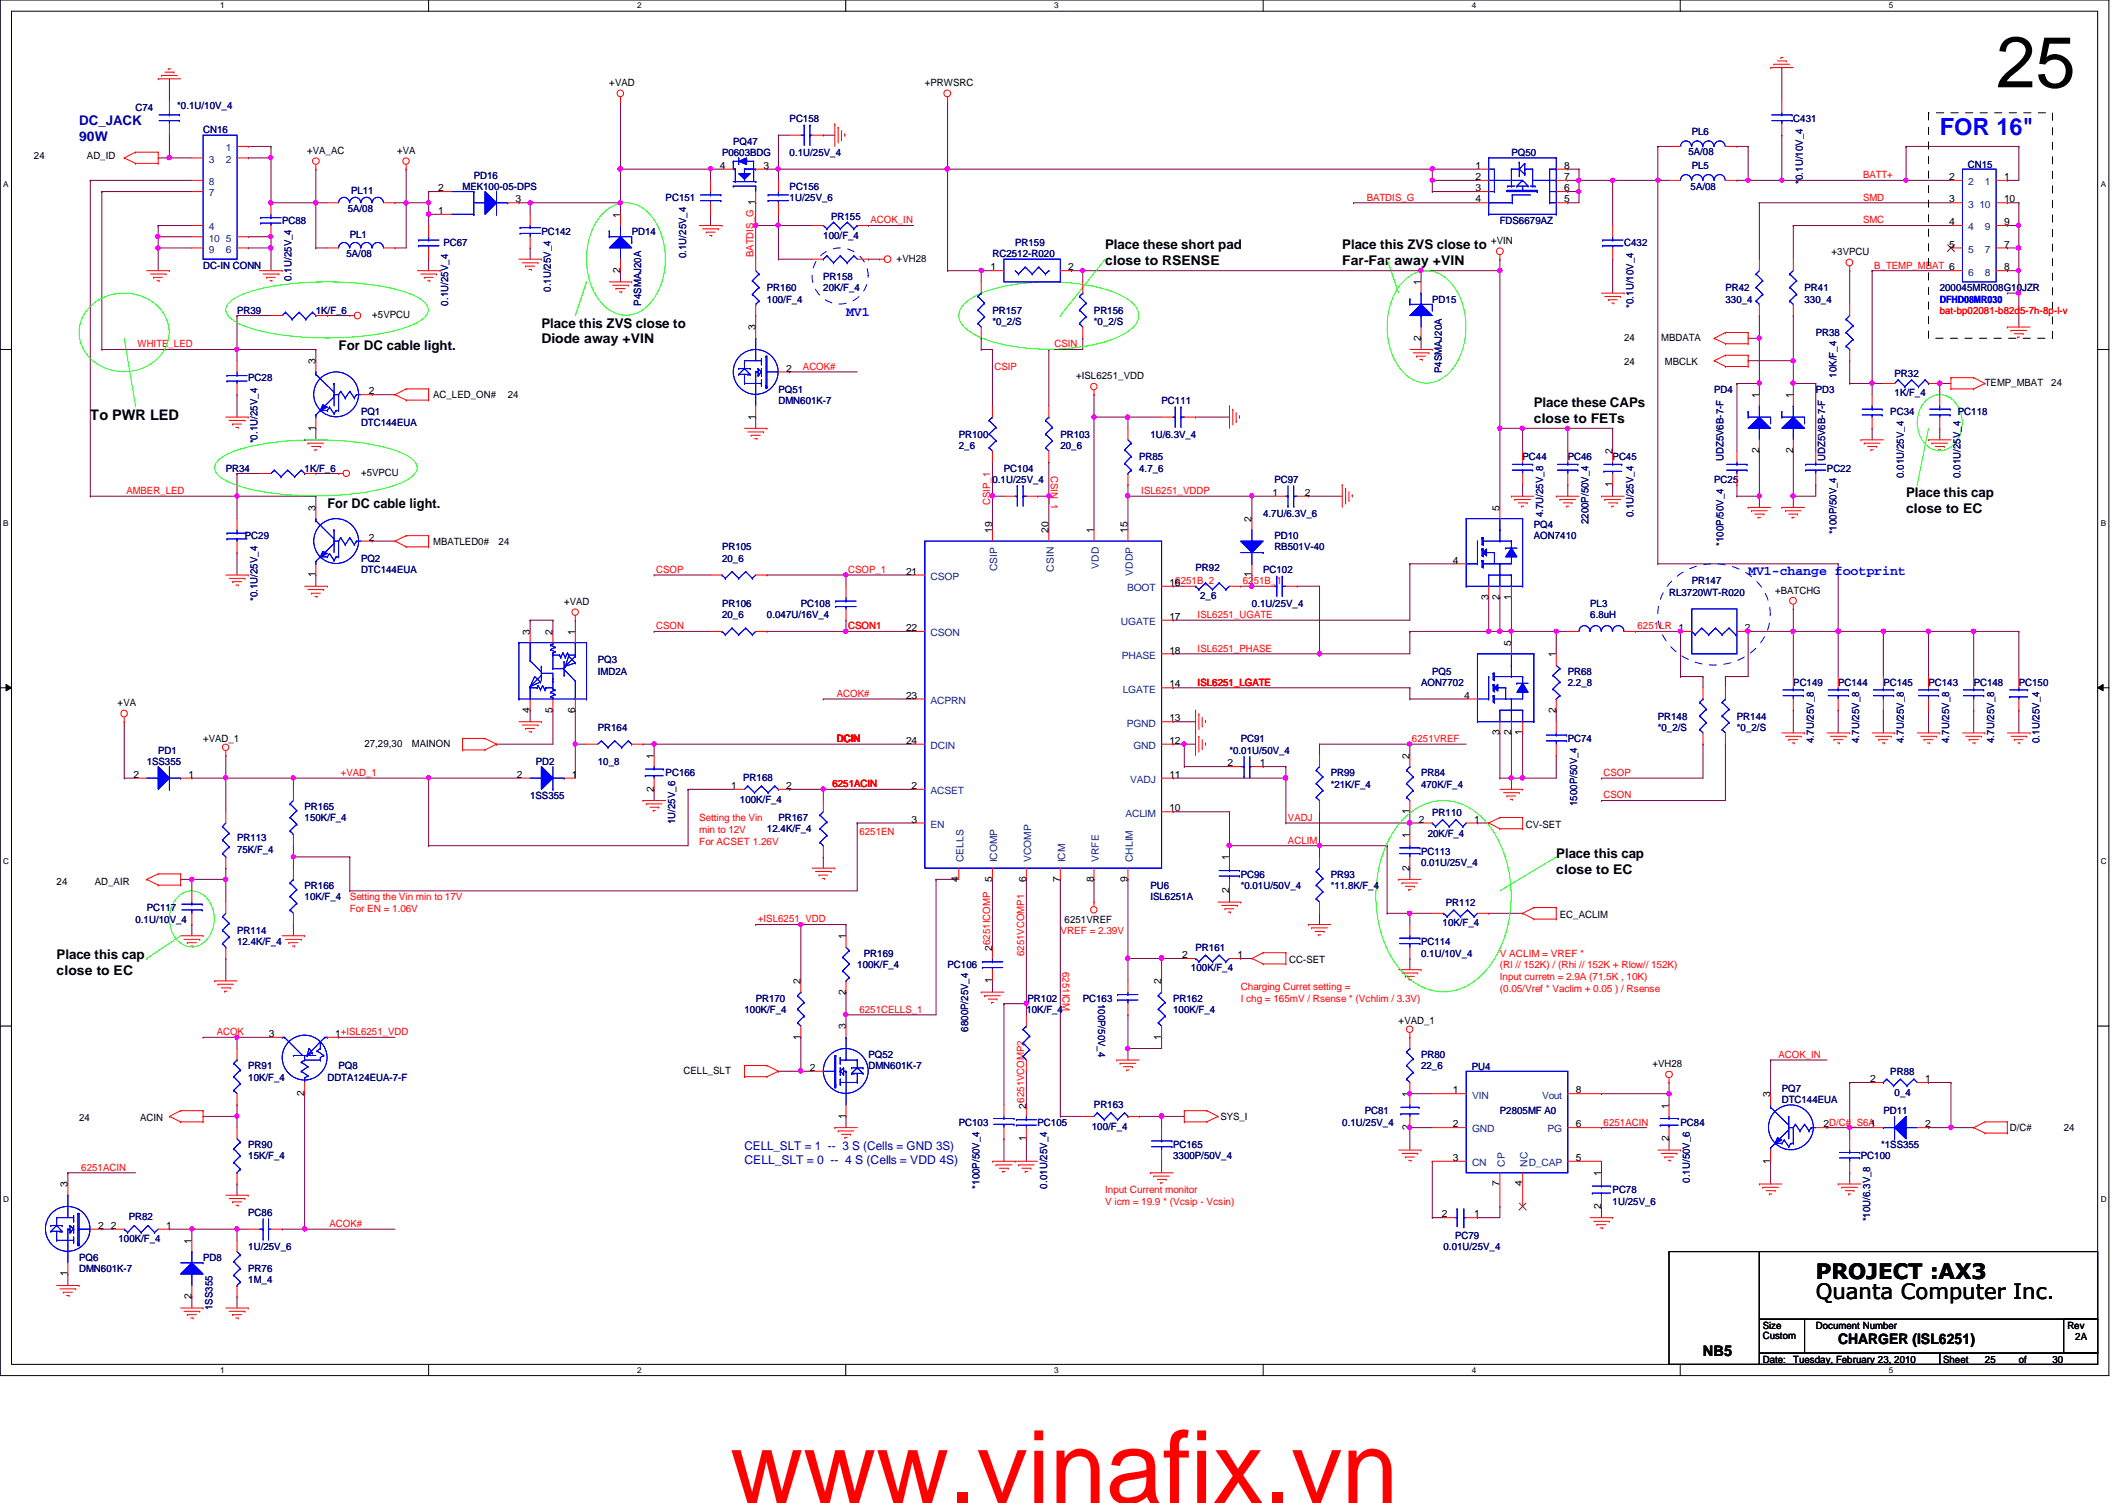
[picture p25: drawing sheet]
<svg xmlns="http://www.w3.org/2000/svg" width="297mm" height="210mm" viewBox="0 0 297 210" stroke-linecap="round" stroke-linejoin="round" font-family="sans-serif">
<defs><g id="words">
<text font-size="14.1" fill="#f00" x="102" y="209.9">www.vinafix.vn</text>
<text font-size="10.1" x="278.8" y="12.2">25</text>
<text font-size="3.3" fill="#00f" x="270.9" y="18.8">FOR 16&quot;</text>
<g font-size="3">
<text x="253.6" y="178.6">PROJECT :AX3</text>
<text x="253.6" y="181.4">Quanta Computer Inc.</text>
</g>
<g font-size="2">
<text x="12.6" y="58.6">To PWR LED</text>
<text x="237.8" y="189.3">NB5</text>
<text x="256.7" y="187.7">CHARGER (ISL6251)</text>
</g>
<g font-size="1.9" fill="#0000a0">
<text x="11" y="17.4">DC_JACK</text>
<text x="11" y="19.6">90W</text>
</g>
<g font-size="1.9">
<text x="154.3" y="34.8">Place these short pad</text>
<text x="187.4" y="34.8">Place this ZVS close to</text>
<text x="154.3" y="37">close to RSENSE</text>
<text x="187.4" y="37">Far-Far away +VIN</text>
<text x="75.6" y="45.8">Place this ZVS close to</text>
<text x="75.6" y="48">Diode away +VIN</text>
<text x="47.3" y="48.9">For DC cable light.</text>
<text x="214.2" y="56.8">Place these CAPs</text>
<text x="214.2" y="59">close to FETs</text>
<text x="45.7" y="71">For DC cable light.</text>
<text x="266.2" y="69.4">Place this cap</text>
<text x="266.2" y="71.6">close to EC</text>
<text x="217.3" y="119.8">Place this cap</text>
<text x="217.3" y="122">close to EC</text>
<text x="7.9" y="134">Place this cap</text>
<text x="7.9" y="136.2">close to EC</text>
</g>
<g font-size="1.9" fill="#00f">
<text x="118.1" y="44.1">MV1</text>
<text x="244.1" y="80.3">MV1-change footprint</text>
</g>
<g font-size="1.7" fill="#0000a0">
<text x="104" y="160.6">CELL_SLT = 1 -- 3 S (Cells = GND 3S)</text>
<text x="104" y="162.5">CELL_SLT = 0 -- 4 S (Cells = VDD 4S)</text>
</g>
<g font-size="1.4" fill="#000080">
<text x="18.9" y="15.5">C74</text>
<text x="24.8" y="15.2">*0.1U/10V_4</text>
<text x="110.3" y="17.1">PC158</text>
<text x="250.4" y="17.1">C431</text>
<text x="28.4" y="18.6">CN16</text>
<text x="100.8" y="21.8">P0603BDG</text>
<text x="102.4" y="20.2">PQ47</text>
<text x="110.3" y="21.8">0.1U/25V_4</text>
<text x="211.1" y="21.8">PQ50</text>
<text x="235.8" y="21.6">5A/08</text>
<text x="236.3" y="23.7">PL5</text>
<text x="236.3" y="18.9">PL6</text>
<text x="274.8" y="23.5">CN15</text>
<text x="48.6" y="29.6">5A/08</text>
<text x="49" y="27.1">PL11</text>
<text x="64.6" y="26.5">MEK100-05-DPS</text>
<text x="66.2" y="24.9">PD16</text>
<text x="93" y="28.1">PC151</text>
<text x="110.3" y="26.5">PC156</text>
<text x="110.3" y="28.1">1U/25V_6</text>
<text x="236.1" y="26.5">5A/08</text>
<text x="251.8" y="25.7" transform="rotate(-90 251.8 25.7)">*0.1U/10V_4</text>
<text x="39.4" y="31.2">PC88</text>
<text x="48.4" y="35.9">5A/08</text>
<text x="48.8" y="33.3">PL1</text>
<text x="61.9" y="34.4">PC67</text>
<text x="75.6" y="32.8">PC142</text>
<text x="88.2" y="32.8">PD14</text>
<text x="115" y="33.4">100/F_4</text>
<text x="116.1" y="30.7">PR155</text>
<text x="138.6" y="35.9">RC2512-R020</text>
<text x="141.8" y="34.4">PR159</text>
<text x="209.5" y="31.2">FDS6679AZ</text>
<text x="226.8" y="34.4">C432</text>
<text x="28.4" y="37.5">DC-IN CONN</text>
<text x="40.7" y="39.2" transform="rotate(-90 40.7 39.2)">0.1U/25V_4</text>
<text x="76.9" y="40.8" transform="rotate(-90 76.9 40.8)">0.1U/25V_4</text>
<text x="95.8" y="36.1" transform="rotate(-90 95.8 36.1)">0.1U/25V_4</text>
<text x="107.1" y="40.7">PR160</text>
<text x="115" y="39.1">PR158</text>
<text x="115" y="40.7">20K/F_4</text>
<text x="241" y="40.7">PR42</text>
<text x="252" y="40.7">PR41</text>
<text x="270.9" y="40.7">200045MR008G10JZR</text>
<text x="33.1" y="43.8">PR39</text>
<text x="44.1" y="43.8">1K/F_6</text>
<text x="62.6" y="42.7" transform="rotate(-90 62.6 42.7)">0.1U/25V_4</text>
<text x="89.5" y="42.7" transform="rotate(-90 89.5 42.7)">P4SMAJ20A</text>
<text x="107.1" y="42.2">100/F_4</text>
<text x="138.6" y="43.8">PR157</text>
<text x="138.6" y="45.4">*0_2/S</text>
<text x="152.8" y="43.8">PR156</text>
<text x="152.8" y="45.4">*0_2/S</text>
<text x="200" y="42.2">PD15</text>
<text x="228.1" y="43" transform="rotate(-90 228.1 43)">*0.1U/10V_4</text>
<text x="241" y="42.2">330_4</text>
<text x="252" y="42.2">330_4</text>
<text x="253.6" y="47">PR38</text>
<text x="34.7" y="53.3">PC28</text>
<text x="201.3" y="52.1" transform="rotate(-90 201.3 52.1)">P4SMAJ20A</text>
<text x="256.5" y="52.7" transform="rotate(-90 256.5 52.7)">10K/F_4</text>
<text x="264.6" y="52.7">PR32</text>
<text x="50.4" y="58">PQ1</text>
<text x="50.4" y="59.6">DTC144EUA</text>
<text x="108.7" y="54.9">PQ51</text>
<text x="108.7" y="56.4">DMN601K-7</text>
<text x="162.2" y="56.4">PC111</text>
<text x="239.4" y="54.9">PD4</text>
<text x="253.6" y="54.9">PD3</text>
<text x="264" y="58">PC34</text>
<text x="264.6" y="55.3">1K/F_4</text>
<text x="273.4" y="58">PC118</text>
<text x="31.5" y="65.9">PR34</text>
<text x="36" y="61.9" transform="rotate(-90 36 61.9)">*0.1U/25V_4</text>
<text x="42.5" y="65.9">1K/F_6</text>
<text x="133.9" y="61.1">PR100</text>
<text x="133.9" y="62.7">2_6</text>
<text x="140.2" y="65.9">PC104</text>
<text x="148.1" y="61.1">PR103</text>
<text x="148.1" y="62.7">20_6</text>
<text x="159.1" y="64.3">PR85</text>
<text x="159.1" y="65.9">4.7_6</text>
<text x="160.7" y="61.1">1U/6.3V_4</text>
<text x="212.6" y="64.3">PC44</text>
<text x="218.9" y="64.3">PC46</text>
<text x="225.2" y="64.3">PC45</text>
<text x="240.7" y="64.4" transform="rotate(-90 240.7 64.4)">UDZ5V6B-7-F</text>
<text x="254.9" y="64.4" transform="rotate(-90 254.9 64.4)">UDZ5V6B-7-F</text>
<text x="255.1" y="65.9">PC22</text>
<text x="138.6" y="67.4">0.1U/25V_4</text>
<text x="178" y="67.4">PC97</text>
<text x="239.4" y="67.4">PC25</text>
<text x="265.9" y="66.8" transform="rotate(-90 265.9 66.8)">0.01U/25V_4</text>
<text x="273.8" y="66.8" transform="rotate(-90 273.8 66.8)">0.01U/25V_4</text>
<text x="34.2" y="75.3">PC29</text>
<text x="100.8" y="76.9">PR105</text>
<text x="176.4" y="72.2">4.7U/6.3V_6</text>
<text x="178" y="75.3">PD10</text>
<text x="178" y="76.9">RB501V-40</text>
<text x="214.2" y="73.7">PQ4</text>
<text x="214.2" y="75.3">AON7410</text>
<text x="215.5" y="72.3" transform="rotate(-90 215.5 72.3)">4.7U/25V_8</text>
<text x="221.8" y="73.2" transform="rotate(-90 221.8 73.2)">2200P/50V_4</text>
<text x="228.1" y="72.3" transform="rotate(-90 228.1 72.3)">0.1U/25V_4</text>
<text x="240.7" y="76.2" transform="rotate(-90 240.7 76.2)">*100P/50V_4</text>
<text x="256.5" y="74.6" transform="rotate(-90 256.5 74.6)">*100P/50V_4</text>
<text x="36" y="83.9" transform="rotate(-90 36 83.9)">*0.1U/25V_4</text>
<text x="50.4" y="78.5">PQ2</text>
<text x="50.4" y="80.1">DTC144EUA</text>
<text x="100.8" y="78.5">20_6</text>
<text x="167" y="79.7">PR92</text>
<text x="167.6" y="83.7">2_6</text>
<text x="176.4" y="80.1">PC102</text>
<text x="233.1" y="83.2">RL3720WT-R020</text>
<text x="236.3" y="81.6">PR147</text>
<text x="100.8" y="84.8">PR106</text>
<text x="100.8" y="86.4">20_6</text>
<text x="107.1" y="86.4">0.047U/16V_4</text>
<text x="111.8" y="84.8">PC108</text>
<text x="174.8" y="84.8">0.1U/25V_4</text>
<text x="222.1" y="84.8">PL3</text>
<text x="222.1" y="86.4">6.8uH</text>
<text x="83.5" y="92.6">PQ3</text>
<text x="83.5" y="94.2">IMD2A</text>
<text x="198.5" y="95.8">AON7702</text>
<text x="200" y="94.2">PQ5</text>
<text x="218.9" y="94.2">PR68</text>
<text x="218.9" y="95.8">2.2_8</text>
<text x="250.4" y="95.8">PC149</text>
<text x="256.7" y="95.8">PC144</text>
<text x="263" y="95.8">PC145</text>
<text x="269.3" y="95.8">PC143</text>
<text x="275.6" y="95.8">PC148</text>
<text x="281.9" y="95.8">PC150</text>
<text x="231.5" y="100.5">PR148</text>
<text x="242.6" y="100.5">PR144</text>
<text x="20.5" y="106.8">1SS355</text>
<text x="22.1" y="105.2">PD1</text>
<text x="74.8" y="106.8">PD2</text>
<text x="83.5" y="102.1">PR164</text>
<text x="83.5" y="106.8">10_8</text>
<text x="171.7" y="105.2">*0.01U/50V_4</text>
<text x="173.3" y="103.7">PC91</text>
<text x="218.9" y="103.7">PC74</text>
<text x="231.5" y="102.1">*0_2/S</text>
<text x="242.6" y="102.1">*0_2/S</text>
<text x="253.3" y="103.8" transform="rotate(-90 253.3 103.8)">4.7U/25V_8</text>
<text x="259.6" y="103.8" transform="rotate(-90 259.6 103.8)">4.7U/25V_8</text>
<text x="265.9" y="103.8" transform="rotate(-90 265.9 103.8)">4.7U/25V_8</text>
<text x="272.2" y="103.8" transform="rotate(-90 272.2 103.8)">4.7U/25V_8</text>
<text x="278.5" y="103.8" transform="rotate(-90 278.5 103.8)">4.7U/25V_8</text>
<text x="284.8" y="103.8" transform="rotate(-90 284.8 103.8)">0.1U/25V_4</text>
<text x="42.5" y="113.1">PR165</text>
<text x="74" y="111.5">1SS355</text>
<text x="93" y="108.4">PC166</text>
<text x="103.3" y="112.2">100K/F_4</text>
<text x="103.8" y="109">PR168</text>
<text x="185.8" y="108.4">PR99</text>
<text x="185.8" y="110">*21K/F_4</text>
<text x="198.5" y="108.4">PR84</text>
<text x="198.5" y="110">470K/F_4</text>
<text x="200" y="113.9">PR110</text>
<text x="220.3" y="112.6" transform="rotate(-90 220.3 112.6)">1500P/50V_4</text>
<text x="33.1" y="117.5">PR113</text>
<text x="33.1" y="119.1">75K/F_4</text>
<text x="42.5" y="114.7">150K/F_4</text>
<text x="94.3" y="115.1" transform="rotate(-90 94.3 115.1)">1U/25V_6</text>
<text x="107.1" y="116.2">12.4K/F_4</text>
<text x="108.7" y="114.7">PR167</text>
<text x="198.5" y="119.4">PC113</text>
<text x="199.4" y="116.9">20K/F_4</text>
<text x="42.5" y="124.1">PR166</text>
<text x="42.5" y="125.7">10K/F_4</text>
<text x="160.7" y="124.1">PU6</text>
<text x="160.7" y="125.7">ISL6251A</text>
<text x="173.3" y="122.6">PC96</text>
<text x="173.3" y="124.1">*0.01U/50V_4</text>
<text x="185.8" y="122.6">PR93</text>
<text x="185.8" y="124.1">*11.8K/F_4</text>
<text x="198.5" y="121">0.01U/25V_4</text>
<text x="18.9" y="128.9">0.1U/10V_4</text>
<text x="20.5" y="127.3">PC117</text>
<text x="33.1" y="130.4">PR114</text>
<text x="33.1" y="132">12.4K/F_4</text>
<text x="198.5" y="132">PC114</text>
<text x="201.5" y="129.3">10K/F_4</text>
<text x="201.9" y="126.5">PR112</text>
<text x="119.7" y="135.2">100K/F_4</text>
<text x="120.6" y="133.6">PR169</text>
<text x="132.3" y="135.2">PC106</text>
<text x="166.3" y="135.6">100K/F_4</text>
<text x="167" y="132.8">PR161</text>
<text x="198.5" y="133.6">0.1U/10V_4</text>
<text x="104" y="141.5">100K/F_4</text>
<text x="105.5" y="139.9">PR170</text>
<text x="143.3" y="141.5">10K/F_4</text>
<text x="143.5" y="139.9">PR102</text>
<text x="151.2" y="139.9">PC163</text>
<text x="153.4" y="140.2" transform="rotate(90 153.4 140.2)">100P/50V_4</text>
<text x="163.8" y="139.9">PR162</text>
<text x="163.8" y="141.5">100K/F_4</text>
<text x="34.7" y="149.4">PR91</text>
<text x="47.3" y="149.4">PQ8</text>
<text x="121.3" y="147.7">PQ52</text>
<text x="121.3" y="149.4">DMN601K-7</text>
<text x="135.2" y="144.1" transform="rotate(-90 135.2 144.1)">6800P/25V_4</text>
<text x="198.5" y="147.7">PR80</text>
<text x="198.5" y="149.4">22_6</text>
<text x="205.5" y="149.5">PU4</text>
<text x="34.7" y="150.9">10K/F_4</text>
<text x="45.7" y="150.9">DDTA124EUA-7-F</text>
<text x="152.8" y="154.7">PR163</text>
<text x="190.6" y="155.6">PC81</text>
<text x="209.5" y="155.6">P2805MF A0</text>
<text x="248.8" y="152.5">PQ7</text>
<text x="248.8" y="154.1">DTC144EUA</text>
<text x="263" y="155.6">PD11</text>
<text x="264" y="150.1">PR88</text>
<text x="264.6" y="153.1">0_4</text>
<text x="34.7" y="160.4">PR90</text>
<text x="34.7" y="161.9">15K/F_4</text>
<text x="133.9" y="157.2">PC103</text>
<text x="144.9" y="157.2">PC105</text>
<text x="152.5" y="157.8">100/F_4</text>
<text x="163.8" y="160.4">PC165</text>
<text x="163.8" y="161.9">3300P/50V_4</text>
<text x="187.4" y="157.2">0.1U/25V_4</text>
<text x="234.7" y="157.2">PC84</text>
<text x="259.9" y="161.9">PC100</text>
<text x="262.7" y="160.4">*1SS355</text>
<text x="136.8" y="166" transform="rotate(-90 136.8 166)">*100P/50V_4</text>
<text x="146.2" y="166" transform="rotate(-90 146.2 166)">0.01U/25V_4</text>
<text x="225.2" y="166.7">PC78</text>
<text x="236" y="165.2" transform="rotate(-90 236 165.2)">0.1U/50V_6</text>
<text x="16.5" y="173.4">100K/F_4</text>
<text x="18" y="170.4">PR82</text>
<text x="34.7" y="169.8">PC86</text>
<text x="203.2" y="173">PC79</text>
<text x="225.2" y="168.2">1U/25V_6</text>
<text x="261.2" y="170.6" transform="rotate(-90 261.2 170.6)">*10U/6.3V_8</text>
<text x="11" y="176.1">PQ6</text>
<text x="11" y="177.7">DMN601K-7</text>
<text x="28.4" y="176.1">PD8</text>
<text x="34.7" y="174.5">1U/25V_6</text>
<text x="34.7" y="177.7">PR76</text>
<text x="34.7" y="179.2">1M_4</text>
<text x="201.6" y="174.5">0.01U/25V_4</text>
<text x="29.7" y="183" transform="rotate(-90 29.7 183)">1SS355</text>
</g>
<g font-size="1.4">
<text x="85.1" y="12">+VAD</text>
<text x="129.2" y="12">+PRWSRC</text>
<text x="4.7" y="22.3">24</text>
<text x="12.1" y="22.3">AD_ID</text>
<text x="42.9" y="21.5">+VA_AC</text>
<text x="55.5" y="21.5">+VA</text>
<text x="100.5" y="23.6">4</text>
<text x="106.6" y="23.6">3</text>
<text x="206" y="23.6">1</text>
<text x="218.4" y="23.6">8</text>
<text x="61.2" y="26.7">2</text>
<text x="61.2" y="29.9">1</text>
<text x="72" y="28.3">3</text>
<text x="206" y="28.3">4</text>
<text x="206" y="26.7">3</text>
<text x="206" y="25.1">2</text>
<text x="218.4" y="25.1">7</text>
<text x="218.4" y="26.7">6</text>
<text x="218.4" y="28.3">5</text>
<text x="272.2" y="28.3">3</text>
<text x="272.2" y="25.1">2</text>
<text x="279.9" y="25.1">1</text>
<text x="279.9" y="28.3">10</text>
<text x="86.6" y="30.4" transform="rotate(-90 86.6 30.4)">1</text>
<text x="208.2" y="34.1">+VIN</text>
<text x="255.8" y="35.6">+3VPCU</text>
<text x="272.2" y="31.5">4</text>
<text x="272.2" y="34.6">5</text>
<text x="279.9" y="34.6">7</text>
<text x="279.9" y="31.5">9</text>
<text x="86.6" y="38.1" transform="rotate(-90 86.6 38.1)">2</text>
<text x="125.2" y="36.6">+VH28</text>
<text x="138.3" y="37.8">1</text>
<text x="149.2" y="37.8">2</text>
<text x="198.4" y="39.8" transform="rotate(-90 198.4 39.8)">1</text>
<text x="279.9" y="37.8">8</text>
<text x="52" y="44.4">+5VPCU</text>
<text x="105.5" y="46.1" transform="rotate(-90 105.5 46.1)">3</text>
<text x="198.4" y="47.6" transform="rotate(-90 198.4 47.6)">2</text>
<text x="226.8" y="47.6">24</text>
<text x="232" y="47.6">MBDATA</text>
<text x="44.1" y="50.8" transform="rotate(-90 44.1 50.8)">3</text>
<text x="109.8" y="51.9">2</text>
<text x="150.3" y="53">+ISL6251_VDD</text>
<text x="226.8" y="50.9">24</text>
<text x="232.5" y="50.9">MBCLK</text>
<text x="277.2" y="53.9">TEMP_MBAT</text>
<text x="286.5" y="53.9">24</text>
<text x="51.5" y="55.1">2</text>
<text x="60.5" y="55.6">AC_LED_ON#</text>
<text x="70.9" y="55.6">24</text>
<text x="105.5" y="58.6" transform="rotate(-90 105.5 58.6)">1</text>
<text x="245.7" y="55.6" transform="rotate(-90 245.7 55.6)">1</text>
<text x="250.4" y="55.6" transform="rotate(-90 250.4 55.6)">1</text>
<text x="44.1" y="60.2" transform="rotate(-90 44.1 60.2)">1</text>
<text x="225.2" y="63.5" transform="rotate(-90 225.2 63.5)">2</text>
<text x="245.7" y="63.3" transform="rotate(-90 245.7 63.3)">2</text>
<text x="250.4" y="63.3" transform="rotate(-90 250.4 63.3)">2</text>
<text x="44.1" y="71.3" transform="rotate(-90 44.1 71.3)">3</text>
<text x="50.4" y="66.5">+5VPCU</text>
<text x="177.7" y="69.3">1</text>
<text x="182.2" y="69.3">2</text>
<text x="209.4" y="71.3" transform="rotate(-90 209.4 71.3)">5</text>
<text x="225.2" y="68" transform="rotate(-90 225.2 68)">1</text>
<text x="51.5" y="75.5">2</text>
<text x="60.5" y="76.1">MBATLED0#</text>
<text x="69.6" y="76.1">24</text>
<text x="138.6" y="74.5" transform="rotate(-90 138.6 74.5)">19</text>
<text x="146.4" y="74.5" transform="rotate(-90 146.4 74.5)">20</text>
<text x="152.7" y="74.5" transform="rotate(-90 152.7 74.5)">1</text>
<text x="157.5" y="74.5" transform="rotate(-90 157.5 74.5)">15</text>
<text x="174.8" y="72.9" transform="rotate(-90 174.8 72.9)">2</text>
<text x="44.1" y="80.6" transform="rotate(-90 44.1 80.6)">1</text>
<text x="126.5" y="80.3">21</text>
<text x="163.3" y="81.8">16</text>
<text x="174.8" y="80.6" transform="rotate(-90 174.8 80.6)">1</text>
<text x="202.9" y="78.7">4</text>
<text x="207.9" y="83.8" transform="rotate(-90 207.9 83.8)">3</text>
<text x="209.4" y="83.8" transform="rotate(-90 209.4 83.8)">2</text>
<text x="211" y="83.8" transform="rotate(-90 211 83.8)">1</text>
<text x="247.9" y="82.9">+BATCHG</text>
<text x="74" y="88.6" transform="rotate(-90 74 88.6)">3</text>
<text x="77.2" y="88.6" transform="rotate(-90 77.2 88.6)">2</text>
<text x="78.8" y="84.5">+VAD</text>
<text x="80.3" y="88.6" transform="rotate(-90 80.3 88.6)">1</text>
<text x="126.5" y="88.1">22</text>
<text x="163.3" y="86.6">17</text>
<text x="243.7" y="88.1">2</text>
<text x="163.3" y="91.3">18</text>
<text x="211" y="90.2" transform="rotate(-90 211 90.2)">5</text>
<text x="217.3" y="91.8" transform="rotate(-90 217.3 91.8)">1</text>
<text x="16.4" y="98.6">+VA</text>
<text x="74" y="99.5" transform="rotate(-90 74 99.5)">4</text>
<text x="77.2" y="99.5" transform="rotate(-90 77.2 99.5)">5</text>
<text x="80.3" y="99.5" transform="rotate(-90 80.3 99.5)">6</text>
<text x="126.5" y="97.6">23</text>
<text x="163.3" y="96">14</text>
<text x="163.3" y="100.8">13</text>
<text x="204.5" y="97.6">4</text>
<text x="217.3" y="99.5" transform="rotate(-90 217.3 99.5)">2</text>
<text x="28.4" y="103.7">+VAD_1</text>
<text x="50.9" y="104.3">27,29,30</text>
<text x="57.5" y="104.3">MAINON</text>
<text x="91.3" y="106" transform="rotate(-90 91.3 106)">1</text>
<text x="126.5" y="103.9">24</text>
<text x="163.3" y="103.9">12</text>
<text x="171.4" y="107">2</text>
<text x="175.9" y="107">1</text>
<text x="196.8" y="106" transform="rotate(-90 196.8 106)">2</text>
<text x="209.4" y="102.7" transform="rotate(-90 209.4 102.7)">3</text>
<text x="211" y="102.7" transform="rotate(-90 211 102.7)">2</text>
<text x="212.6" y="102.7" transform="rotate(-90 212.6 102.7)">1</text>
<text x="18.6" y="108.6">2</text>
<text x="26.3" y="108.6">1</text>
<text x="72.2" y="108.6">2</text>
<text x="79.9" y="108.6">1</text>
<text x="91.3" y="110.6" transform="rotate(-90 91.3 110.6)">2</text>
<text x="102.1" y="110.2">1</text>
<text x="109.8" y="110.2">2</text>
<text x="127.3" y="110.2">2</text>
<text x="163.3" y="113.3">10</text>
<text x="163.3" y="108.6">11</text>
<text x="196.8" y="113.7" transform="rotate(-90 196.8 113.7)">1</text>
<text x="127.3" y="114.9">3</text>
<text x="196.8" y="117" transform="rotate(-90 196.8 117)">1</text>
<text x="198.2" y="114.9">2</text>
<text x="205.9" y="114.9">1</text>
<text x="213.1" y="115.7">CV-SET</text>
<text x="7.9" y="123.5">24</text>
<text x="13.2" y="123.5">AD_AIR</text>
<text x="133.9" y="123.1" transform="rotate(-90 133.9 123.1)">4</text>
<text x="138.6" y="123.1" transform="rotate(-90 138.6 123.1)">5</text>
<text x="143.3" y="123.1" transform="rotate(-90 143.3 123.1)">6</text>
<text x="148" y="123.1" transform="rotate(-90 148 123.1)">7</text>
<text x="152.7" y="123.1" transform="rotate(-90 152.7 123.1)">8</text>
<text x="157.5" y="123.1" transform="rotate(-90 157.5 123.1)">9</text>
<text x="171.7" y="124.7" transform="rotate(-90 171.7 124.7)">2</text>
<text x="171.7" y="120.1" transform="rotate(-90 171.7 120.1)">1</text>
<text x="196.8" y="121.6" transform="rotate(-90 196.8 121.6)">2</text>
<text x="118.1" y="131.2" transform="rotate(-90 118.1 131.2)">1</text>
<text x="148.7" y="128.9">6251VREF</text>
<text x="217.8" y="128.2">EC_ACLIM</text>
<text x="111.8" y="137.5" transform="rotate(-90 111.8 137.5)">2</text>
<text x="138.6" y="137.3" transform="rotate(-90 138.6 137.3)">1</text>
<text x="138.6" y="132.8" transform="rotate(-90 138.6 132.8)">26251ICOMP</text>
<text x="162.2" y="137.5" transform="rotate(-90 162.2 137.5)">2</text>
<text x="165.1" y="133.8">2</text>
<text x="172.8" y="133.8">1</text>
<text x="180" y="134.5">CC-SET</text>
<text x="118.1" y="143.8" transform="rotate(-90 118.1 143.8)">3</text>
<text x="118.1" y="138.9" transform="rotate(-90 118.1 138.9)">2</text>
<text x="195.3" y="143">+VAD_1</text>
<text x="37.5" y="144.8">3</text>
<text x="46.8" y="144.8">1+ISL6251_VDD</text>
<text x="95.5" y="149.9">CELL_SLT</text>
<text x="111.8" y="145.2" transform="rotate(-90 111.8 145.2)">1</text>
<text x="113.1" y="149.6">2</text>
<text x="162.2" y="145.2" transform="rotate(-90 162.2 145.2)">1</text>
<text x="230.8" y="149">+VH28</text>
<text x="42.5" y="153.1" transform="rotate(-90 42.5 153.1)">2</text>
<text x="143.3" y="154.8" transform="rotate(-90 143.3 154.8)">26251VCOMP2</text>
<text x="196.8" y="153.2" transform="rotate(-90 196.8 153.2)">1</text>
<text x="202.9" y="152.7">1</text>
<text x="220" y="152.7">8</text>
<text x="233" y="154.8" transform="rotate(-90 233 154.8)">1</text>
<text x="247.2" y="153.2" transform="rotate(-90 247.2 153.2)">3</text>
<text x="261.2" y="151.1">2</text>
<text x="268.9" y="151.1">1</text>
<text x="11" y="156.6">24</text>
<text x="19.6" y="156.6">ACIN</text>
<text x="118.1" y="156.2" transform="rotate(-90 118.1 156.2)">1</text>
<text x="143.3" y="159.4" transform="rotate(-90 143.3 159.4)">1</text>
<text x="170.4" y="156.4">SYS_I</text>
<text x="196.8" y="157.8" transform="rotate(-90 196.8 157.8)">2</text>
<text x="202.9" y="157.4">2</text>
<text x="220" y="157.4">6</text>
<text x="233" y="159.4" transform="rotate(-90 233 159.4)">2</text>
<text x="254.7" y="157.4">2D/C#_S6A</text>
<text x="261.2" y="157.4">1</text>
<text x="268.9" y="157.4">2</text>
<text x="280.7" y="158">D/C#</text>
<text x="288.2" y="158">24</text>
<text x="9.4" y="165.8" transform="rotate(-90 9.4 165.8)">3</text>
<text x="202.9" y="162.1">3</text>
<text x="209.4" y="165.7" transform="rotate(-90 209.4 165.7)">7</text>
<text x="212.6" y="165.7" transform="rotate(-90 212.6 165.7)">4</text>
<text x="220" y="162.1">5</text>
<text x="223.6" y="164.3" transform="rotate(-90 223.6 164.3)">1</text>
<text x="247.2" y="162.5" transform="rotate(-90 247.2 162.5)">1</text>
<text x="13.7" y="171.6">2</text>
<text x="15.5" y="171.6">2</text>
<text x="23.2" y="171.6">1</text>
<text x="26.8" y="173.7" transform="rotate(-90 26.8 173.7)">1</text>
<text x="201.3" y="170">2</text>
<text x="205.9" y="170">1</text>
<text x="223.6" y="168.8" transform="rotate(-90 223.6 168.8)">2</text>
<text x="9.4" y="178.3" transform="rotate(-90 9.4 178.3)">1</text>
<text x="26.8" y="181.4" transform="rotate(-90 26.8 181.4)">2</text>
<text x="246.2" y="185.5">Size</text>
<text x="253.6" y="185.5">Document Number</text>
<text x="288.7" y="185.5">Rev</text>
<text x="246.2" y="187">Custom</text>
<text x="246.2" y="190.3">Date:</text>
<text x="250.4" y="190.3">Tuesday, February 23, 2010</text>
<text x="271.4" y="190.3">Sheet</text>
<text x="277.2" y="190.3">25</text>
<text x="281.9" y="190.3">of</text>
<text x="286.6" y="190.3">30</text>
<text x="289.8" y="187.1">2A</text>
</g>
<g font-size="1.4" fill="#004080">
<text x="29.2" y="22.7">3</text>
<text x="31.5" y="21.1">1</text>
<text x="31.5" y="22.7">2</text>
<text x="29.2" y="27.4">7</text>
<text x="29.2" y="25.9">8</text>
<text x="274.9" y="29">3</text>
<text x="274.9" y="25.9">2</text>
<text x="276.4" y="29">10</text>
<text x="277.2" y="25.9">1</text>
<text x="29.2" y="32.2">4</text>
<text x="29.2" y="35.3">9</text>
<text x="29.2" y="33.7">10</text>
<text x="31.5" y="33.7">5</text>
<text x="31.5" y="35.3">6</text>
<text x="274.9" y="32.2">4</text>
<text x="274.9" y="35.3">5</text>
<text x="277.2" y="35.3">7</text>
<text x="277.2" y="32.2">9</text>
<text x="274.9" y="38.5">6</text>
<text x="277.2" y="38.5">8</text>
<text x="130" y="81">CSOP</text>
<text x="139.3" y="79.8" transform="rotate(-90 139.3 79.8)">CSIP</text>
<text x="147.1" y="79.8" transform="rotate(-90 147.1 79.8)">CSIN</text>
<text x="153.5" y="79.5" transform="rotate(-90 153.5 79.5)">VDD</text>
<text x="157.4" y="82.5">BOOT</text>
<text x="158.2" y="80.4" transform="rotate(-90 158.2 80.4)">VDDP</text>
<text x="130" y="88.9">CSON</text>
<text x="156.5" y="87.3">UGATE</text>
<text x="156.7" y="92">PHASE</text>
<text x="130" y="98.3">ACPRN</text>
<text x="156.8" y="96.7">LGATE</text>
<text x="157.3" y="101.5">PGND</text>
<text x="130" y="104.6">DCIN</text>
<text x="158.3" y="104.6">GND</text>
<text x="130" y="110.9">ACSET</text>
<text x="157.8" y="109.3">VADJ</text>
<text x="130" y="115.6">EN</text>
<text x="157.2" y="114">ACLIM</text>
<text x="134.6" y="120.4" transform="rotate(-90 134.6 120.4)">CELLS</text>
<text x="139.3" y="120.4" transform="rotate(-90 139.3 120.4)">ICOMP</text>
<text x="144" y="120.4" transform="rotate(-90 144 120.4)">VCOMP</text>
<text x="148.8" y="120.4" transform="rotate(-90 148.8 120.4)">ICM</text>
<text x="153.5" y="120.4" transform="rotate(-90 153.5 120.4)">VRFE</text>
<text x="158.2" y="120.4" transform="rotate(-90 158.2 120.4)">CHLIM</text>
<text x="205.6" y="153.4">VIN</text>
<text x="215.3" y="153.4">Vout</text>
<text x="205.6" y="158.2">GND</text>
<text x="216.1" y="158.2">PG</text>
<text x="205.6" y="162.9">CN</text>
<text x="210.1" y="163" transform="rotate(-90 210.1 163)">CP</text>
<text x="213.3" y="163" transform="rotate(-90 213.3 163)">NC</text>
<text x="213.5" y="162.9">D_CAP</text>
</g>
<g font-size="1.4" fill="#f00">
<text x="190.9" y="28">BATDIS_G</text>
<text x="260.2" y="28">SMD</text>
<text x="260.2" y="24.9">BATT+</text>
<text x="105.2" y="35.9" transform="rotate(-90 105.2 35.9)">BATDIS_G 1</text>
<text x="121.6" y="31.2">ACOK_IN</text>
<text x="260.2" y="31.2">SMC</text>
<text x="261.7" y="37.5">B_TEMP_MBAT 6</text>
<text x="270.9" y="43.8">bat-bp02081-b82d5-7h-8p-l-v</text>
<text x="19.2" y="48.5">WHITE_LED</text>
<text x="112.1" y="51.6">ACOK#</text>
<text x="138.9" y="51.6">CSIP</text>
<text x="147.3" y="48.5">CSIN</text>
<text x="17.6" y="69">AMBER_LED</text>
<text x="138.3" y="70.6" transform="rotate(-90 138.3 70.6)">CSIP_1</text>
<text x="146.8" y="66.4" transform="rotate(90 146.8 66.4)">CSIN_1</text>
<text x="159.4" y="69">ISL6251_VDDP</text>
<text x="91.6" y="80">CSOP</text>
<text x="118.4" y="80">CSOP_1</text>
<text x="164.1" y="81.6">6251B_2</text>
<text x="173.6" y="81.6">6251B_1</text>
<text x="91.6" y="87.9">CSON</text>
<text x="118.4" y="87.9">CSON1</text>
<text x="167.3" y="86.3">ISL6251_UGATE</text>
<text x="228.7" y="87.9">6251LR 1</text>
<text x="167.3" y="95.8">ISL6251_LGATE</text>
<text x="167.3" y="91">ISL6251_PHASE</text>
<text x="116.9" y="97.3">ACOK#</text>
<text x="116.9" y="103.6">DCIN</text>
<text x="197.2" y="103.6">6251VREF</text>
<text x="47.6" y="108.4">+VAD_1</text>
<text x="116.2" y="109.9">6251ACIN</text>
<text x="223.9" y="111.5">CSON</text>
<text x="223.9" y="108.4">CSOP</text>
<text x="97.7" y="114.7">Setting the Vin</text>
<text x="97.7" y="116.3">min to 12V</text>
<text x="97.7" y="118">For ACSET 1.26V</text>
<text x="120" y="116.5">6251EN</text>
<text x="179.9" y="114.6">VADJ</text>
<text x="179.9" y="117.8">ACLIM</text>
<text x="48.8" y="125.7">Setting the Vin min to 17V</text>
<text x="48.8" y="127.4">For EN = 1.06V</text>
<text x="105.8" y="128.8">+ISL6251_VDD</text>
<text x="148.1" y="130.4">VREF = 2.39V</text>
<text x="143" y="133.6" transform="rotate(-90 143 133.6)">6251VCOMP1</text>
<text x="148.4" y="135.7" transform="rotate(90 148.4 135.7)">6251ICM</text>
<text x="209.5" y="133.6">V ACLIM = VREF *</text>
<text x="209.5" y="135.3">(Rl // 152K) / (Rhi // 152K + Rlow// 152K)</text>
<text x="209.5" y="136.9">Input curretn = 2.9A (71.5K , 10K)</text>
<text x="120" y="141.4">6251CELLS_1</text>
<text x="173.3" y="138.3">Charging Curret setting =</text>
<text x="173.3" y="140">I chg = 165mV / Rsense * (Vchlim / 3.3V)</text>
<text x="209.5" y="138.6">(0.05/Vref * Vaclim + 0.05 ) / Rsense</text>
<text x="30.3" y="144.6">ACOK</text>
<text x="248.4" y="147.7">ACOK_IN</text>
<text x="223.9" y="157.2">6251ACIN</text>
<text x="11.3" y="163.5">6251ACIN</text>
<text x="154.3" y="166.7">Input Current monitor</text>
<text x="46" y="171.4">ACOK#</text>
<text x="154.3" y="168.3">V icm = 19.9 * (Vcsip - Vcsin)</text>
</g>
<text font-size="1.4" fill="#00f" x="270.9" y="42.2">DFHD08MR030</text>
<g font-size="1.1">
<text x="30.7" y="1.1">1</text>
<text x="89" y="1.1">2</text>
<text x="147.2" y="1.1">3</text>
<text x="205.5" y="1.1">4</text>
<text x="263.8" y="1.1">5</text>
<text x=".5" y="26.2">A</text>
<text x="293.4" y="26.2">A</text>
<text x=".5" y="73.4">B</text>
<text x="293.4" y="73.4">B</text>
<text x=".5" y="120.6">C</text>
<text x="293.4" y="120.6">C</text>
<text x=".5" y="167.9">D</text>
<text x="293.4" y="167.9">D</text>
<text x="30.7" y="191.7">1</text>
<text x="89" y="191.7">2</text>
<text x="147.2" y="191.7">3</text>
<text x="205.5" y="191.7">4</text>
<text x="263.8" y="191.7">5</text>
</g>
</g></defs>
<path d="M0 0h294.5v192.1h-294.5zM1.6 1.6h291.3v188.9h-291.3z" fill="none" stroke="#000" stroke-width=".14"/>
<g fill="#fff">
<path d="M30.7 .2h.6v1.2h-.6z"/>
<path d="M30.7 190.7h.6v1.2h-.6z"/>
</g>
<path d="M59.9 0v1.6M59.9 190.5v1.6" fill="none" stroke="#000" stroke-width=".14"/>
<g fill="#fff">
<path d="M89 .2h.6v1.2h-.6z"/>
<path d="M89 190.7h.6v1.2h-.6z"/>
</g>
<path d="M118.1 0v1.6M118.1 190.5v1.6" fill="none" stroke="#000" stroke-width=".14"/>
<g fill="#fff">
<path d="M147.2 .2h.6v1.2h-.6z"/>
<path d="M147.2 190.7h.6v1.2h-.6z"/>
</g>
<path d="M176.4 0v1.6M176.4 190.5v1.6" fill="none" stroke="#000" stroke-width=".14"/>
<g fill="#fff">
<path d="M205.5 .2h.6v1.2h-.6z"/>
<path d="M205.5 190.7h.6v1.2h-.6z"/>
</g>
<path d="M234.7 0v1.6M234.7 190.5v1.6" fill="none" stroke="#000" stroke-width=".14"/>
<g fill="#fff">
<path d="M263.8 .2h.6v1.2h-.6z"/>
<path d="M263.8 190.7h.6v1.2h-.6z"/>
<path d="M.5 25.2h.7v1.2h-.7z"/>
<path d="M293.4 25.2h.7v1.2h-.7z"/>
<path d="M.5 72.4h.7v1.2h-.7z"/>
<path d="M293.4 72.4h.7v1.2h-.7z"/>
</g>
<path d="M0 48.8h1.6M292.9 48.8h1.6" fill="none" stroke="#000" stroke-width=".14"/>
<g fill="#fff">
<path d="M.5 119.7h.7v1.2h-.7z"/>
<path d="M293.4 119.7h.7v1.2h-.7z"/>
</g>
<path d="M0 96.1h1.6M.8 95.6l.8 .5-.8 .4zM292.9 96.1l.8-.5v.9zM292.9 96.1h1.6" fill="none" stroke="#000" stroke-width=".14"/>
<path d="M.8 95.6l.8 .5-.8 .4zM292.9 96.1l.8-.5v.9z" fill="#000"/>
<g fill="#fff">
<path d="M.5 166.9h.7v1.2h-.7z"/>
<path d="M293.4 166.9h.7v1.2h-.7z"/>
</g>
<path d="M0 143.3h1.6M292.9 143.3h1.6" fill="none" stroke="#000" stroke-width=".14"/>
<g fill="none" stroke="#800040" stroke-width=".14">
<path d="M248.8 9.4h.1M248.8 18.9h.1M248.8 9.4v4.8M248.8 18.9v6.3M12.6 25.2h.1M12.6 25.2h14.2M14.2 26.8h.1M14.2 26.8h12.6M23.7 22.1h.1M23.7 22.1h3.1M37.8 20.4h.1M37.8 20.4v1.7"/>
<path d="M218.9 25.2h.1M220.5 23.6h.1M220.5 23.6v1.6h-1.6M225.2 36.2h.1M225.2 36.2v4.7M179.6 114.9h.1M196.9 113.4h.1M196.9 113.4v1.5h-17.3"/>
</g>
<circle cx="23.6" cy="22" r=".3" fill="#f0f"/>
<circle cx="23.6" cy="22" r=".3" fill="none" stroke="#f0f" stroke-width=".14"/>
<g fill="none" stroke="#800040" stroke-width=".14">
<path d="M132.3 37.8h.1M132.3 37.8h4.7M137 37.8h.1M137 37.8v1.6M137 48.8h.1M137 48.8h1.6M138.6 48.8h.1M138.6 48.8v7.9M33.1 77.2h.1M33.1 77.2v3.1M138.6 64.6h.1M138.6 64.6v4.7"/>
<path d="M44.1 80.3h.1M44.1 80.3v1.6M107.1 88.2h.1M107.1 88.2h11M234.7 88.2h.1M234.7 88.2v6.3M237.8 94.5h.1M237.8 94.5v1.6M41 118.1h.1M41 118.1v1.6M89.8 103.9h.1M89.8 103.9h1.6"/>
<path d="M105.5 129.1h.1M105.5 129.1h6.3"/>
</g>
<circle cx="234.7" cy="88.2" r=".29" fill="#f0f"/>
<circle cx="234.7" cy="88.2" r=".29" fill="none" stroke="#f0f" stroke-width=".14"/>
<g fill="none" stroke="#800040" stroke-width=".14">
<path d="M23.7 11h.1M23.7 18.9h.1M23.7 11v3.2M23.7 18.9v3.2h-1.6M22.1 22.1h.1M138.6 69.3h.1M138.6 69.3h1.6M138.6 69.3v4.7M146.5 64.6h.1M146.5 64.6v4.7M234.7 94.5h.1M234.7 94.5h3.1"/>
<path d="M143.3 122.8h.1M143.3 122.8v17.4"/>
</g>
<circle cx="138.6" cy="69.3" r=".3" fill="#f0f"/>
<circle cx="138.6" cy="69.3" r=".3" fill="none" stroke="#f0f" stroke-width=".14"/>
<path d="M59.9 26.8h.1M59.9 28.3h.1M59.9 26.8v3.1M162.2 162.2h.1M162.2 162.2v1.6" fill="none" stroke="#800040" stroke-width=".14"/>
<circle cx="59.9" cy="29.9" r=".3" fill="#f0f"/>
<circle cx="59.9" cy="29.9" r=".3" fill="none" stroke="#f0f" stroke-width=".14"/>
<path d="M144.9 69.3h.1M144.9 69.3h1.6M138.6 137h.1M138.6 137v1.6" fill="none" stroke="#800040" stroke-width=".14"/>
<circle cx="146.5" cy="69.3" r=".3" fill="#f0f"/>
<circle cx="146.5" cy="69.3" r=".3" fill="none" stroke="#f0f" stroke-width=".14"/>
<path d="M91.4 103.9h.1M91.4 103.9h36.2" fill="none" stroke="#800040" stroke-width=".14"/>
<circle cx="91.4" cy="103.9" r=".29" fill="#f0f"/>
<circle cx="91.4" cy="103.9" r=".29" fill="none" stroke="#f0f" stroke-width=".14"/>
<path d="M152.8 58.3h.1M152.8 58.3h4.7M148.1 122.8h.1M148.1 122.8v33.1M143.3 149.6h.1M143.3 149.6v4.7M148.1 155.9h.1M148.1 155.9h3.1" fill="none" stroke="#800040" stroke-width=".14"/>
<circle cx="152.8" cy="58.2" r=".3" fill="#f0f"/>
<circle cx="152.8" cy="58.2" r=".3" fill="none" stroke="#f0f" stroke-width=".14"/>
<path d="M152.8 58.3h.1M152.8 58.3v15.7M157.5 58.3h.1M157.5 58.3v1.5M184.3 103.9h.1M184.3 103.9h12.6M223.6 111.8h.1M223.6 111.8h17.4" fill="none" stroke="#800040" stroke-width=".14"/>
<circle cx="196.9" cy="103.9" r=".29" fill="#f0f"/>
<circle cx="196.9" cy="103.9" r=".29" fill="none" stroke="#f0f" stroke-width=".14"/>
<path d="M146.5 69.3h.1M146.5 69.3v4.7M157.5 67.7h.1M157.5 67.7v1.6M163.8 96.1h.1M163.8 96.1h33.1M184.3 103.9h.1M184.3 103.9v1.6M184.3 127.6h.1M184.3 127.6v1.5M143.3 140.2h.1M143.3 140.2v1.5" fill="none" stroke="#800040" stroke-width=".14"/>
<circle cx="143.3" cy="140.1" r=".29" fill="#f0f"/>
<circle cx="143.3" cy="140.1" r=".29" fill="none" stroke="#f0f" stroke-width=".14"/>
<path d="M118.1 88.2h.1M118.1 88.2h9.5" fill="none" stroke="#800040" stroke-width=".14"/>
<circle cx="118.1" cy="88.2" r=".29" fill="#f0f"/>
<circle cx="118.1" cy="88.2" r=".29" fill="none" stroke="#f0f" stroke-width=".14"/>
<path d="M118.1 80.3h.1M118.1 80.3h9.5M163.8 81.9h.1M163.8 81.9h1.6M140.2 159h.1M140.2 159v3.2" fill="none" stroke="#800040" stroke-width=".14"/>
<circle cx="118.1" cy="80.3" r=".29" fill="#f0f"/>
<circle cx="118.1" cy="80.3" r=".29" fill="none" stroke="#f0f" stroke-width=".14"/>
<path d="M163.8 91.3h.1M163.8 91.3h20.5M163.8 100.8h.1M163.8 100.8h3.2M196.9 103.9h.1M196.9 103.9v1.6M118.1 129.1h.1M118.1 129.1v1.6M143.3 159h.1M143.3 159v3.2" fill="none" stroke="#800040" stroke-width=".14"/>
<circle cx="184.3" cy="91.3" r=".3" fill="#f0f"/>
<circle cx="184.3" cy="91.3" r=".3" fill="none" stroke="#f0f" stroke-width=".14"/>
<path d="M55.2 34.6h.1M55.2 34.6h1.5M182.7 69.3h.1M182.7 69.3h4.7M174.8 80.3h.1M174.8 80.3v1.6M115 119.7h.1M115 119.7v1.5M140.2 140.2h.1M140.2 140.2h3.1M140.2 140.2v14.1" fill="none" stroke="#800040" stroke-width=".14"/>
<circle cx="174.8" cy="81.9" r=".29" fill="#f0f"/>
<circle cx="174.8" cy="81.9" r=".29" fill="none" stroke="#f0f" stroke-width=".14"/>
<path d="M157.5 69.3h.1M157.5 69.3v4.7" fill="none" stroke="#800040" stroke-width=".14"/>
<circle cx="157.5" cy="69.3" r=".3" fill="#f0f"/>
<circle cx="157.5" cy="69.3" r=".3" fill="none" stroke="#f0f" stroke-width=".14"/>
<g fill="none" stroke="#800040" stroke-width=".14">
<path d="M44.1 34.6h.1M44.1 34.6h1.6M118.1 80.3h.1M118.1 80.3v1.6M174.8 81.9h.1M174.8 81.9h1.6M181.1 81.9h.1M181.1 81.9h3.2M184.3 81.9h.1M184.3 81.9v9.4M228.4 88.2h.1M228.4 88.2h6.3"/>
<path d="M281.9 99.2h.1M281.9 99.2v3.2M115 110.2h.1M115 110.2h12.6M165.4 103.9h.1M165.4 103.9h1.6M237.8 103.9h.1M237.8 103.9v4.8M241 103.9h.1M241 103.9v7.9"/>
</g>
<circle cx="115" cy="110.2" r=".3" fill="#f0f"/>
<circle cx="115" cy="110.2" r=".3" fill="none" stroke="#f0f" stroke-width=".14"/>
<path d="M111.8 129.1h.1M111.8 129.1h6.3" fill="none" stroke="#800040" stroke-width=".14"/>
<circle cx="111.8" cy="129.1" r=".29" fill="#f0f"/>
<circle cx="111.8" cy="129.1" r=".29" fill="none" stroke="#f0f" stroke-width=".14"/>
<path d="M37.8 28.3h.1M37.8 28.3h6.3" fill="none" stroke="#800040" stroke-width=".14"/>
<circle cx="44.1" cy="28.3" r=".3" fill="#f0f"/>
<circle cx="44.1" cy="28.3" r=".3" fill="none" stroke="#f0f" stroke-width=".14"/>
<g fill="none" stroke="#800040" stroke-width=".14">
<path d="M174.8 69.3h.1M174.8 69.3h3.2M118.1 86.6h.1M118.1 86.6v1.6M256.7 99.2h.1M256.7 99.2v3.2M119.7 114.9h.1M119.7 114.9v9.5M152.8 122.8h.1M152.8 122.8v3.2M157.5 133.9h.1M157.5 133.9v3.1"/>
<path d="M118.1 155.9h.1M118.1 155.9v1.6"/>
</g>
<circle cx="174.8" cy="69.3" r=".29" fill="#f0f"/>
<circle cx="174.8" cy="69.3" r=".29" fill="none" stroke="#f0f" stroke-width=".14"/>
<g fill="none" stroke="#800040" stroke-width=".14">
<path d="M56.7 28.3h.1M56.7 28.3h3.2M167 58.3h.1M167 58.3h4.7M157.5 69.3h.1M157.5 69.3h17.3M174.8 69.3h.1M174.8 69.3v3.1M173.3 81.9h.1M173.3 81.9h1.5M96.1 110.2h.1M96.1 110.2h6.3"/>
<path d="M115 110.2h.1M115 110.2v1.6M119.7 114.9h.1M119.7 114.9h7.9M48.8 124.4h.1M48.8 124.4h70.9M157.5 122.8h.1M157.5 122.8v11.1M111.8 149.6h.1M111.8 149.6h1.6"/>
</g>
<circle cx="59.9" cy="28.3" r=".3" fill="#f0f"/>
<circle cx="59.9" cy="28.3" r=".3" fill="none" stroke="#f0f" stroke-width=".14"/>
<path d="M91.4 80.3h.1M91.4 80.3h7.8M163.8 86.6h.1M163.8 86.6h33.1M179.6 108.7h.1M179.6 108.7v6.2M184.3 118.1h.1M184.3 118.1v1.6" fill="none" stroke="#800040" stroke-width=".14"/>
<circle cx="179.5" cy="108.6" r=".3" fill="#f0f"/>
<circle cx="179.5" cy="108.6" r=".3" fill="none" stroke="#f0f" stroke-width=".14"/>
<path d="M196.9 114.9h.1M196.9 114.9h1.6" fill="none" stroke="#800040" stroke-width=".14"/>
<circle cx="196.8" cy="114.9" r=".3" fill="#f0f"/>
<circle cx="196.8" cy="114.9" r=".3" fill="none" stroke="#f0f" stroke-width=".14"/>
<path d="M107.1 80.3h.1M107.1 80.3h11M171.7 118.1h.1M171.7 118.1h12.6M223.6 108.7h.1M223.6 108.7h14.2" fill="none" stroke="#800040" stroke-width=".14"/>
<circle cx="184.3" cy="118.1" r=".3" fill="#f0f"/>
<circle cx="184.3" cy="118.1" r=".3" fill="none" stroke="#f0f" stroke-width=".14"/>
<circle cx="171.7" cy="118.1" r=".3" fill="#f0f"/>
<circle cx="171.7" cy="118.1" r=".3" fill="none" stroke="#f0f" stroke-width=".14"/>
<path d="M157.5 58.3h.1M157.5 58.3h4.7" fill="none" stroke="#800040" stroke-width=".14"/>
<circle cx="157.5" cy="58.2" r=".3" fill="#f0f"/>
<circle cx="157.5" cy="58.2" r=".3" fill="none" stroke="#f0f" stroke-width=".14"/>
<path d="M163.8 113.4h.1M163.8 113.4h7.9M196.9 114.9h.1M196.9 114.9v1.6M138.6 122.8h.1M138.6 122.8v9.5M118.1 141.7h.1M118.1 141.7v1.6" fill="none" stroke="#800040" stroke-width=".14"/>
<circle cx="118.1" cy="141.7" r=".3" fill="#f0f"/>
<circle cx="118.1" cy="141.7" r=".3" fill="none" stroke="#f0f" stroke-width=".14"/>
<path d="M91.4 88.2h.1M91.4 88.2h7.8M157.5 146.4h.1M157.5 146.4v1.6" fill="none" stroke="#800040" stroke-width=".14"/>
<circle cx="157.5" cy="146.4" r=".3" fill="#f0f"/>
<circle cx="157.5" cy="146.4" r=".3" fill="none" stroke="#f0f" stroke-width=".14"/>
<g fill="none" stroke="#800040" stroke-width=".14">
<path d="M44.1 28.3h.1M44.1 28.3v6.3M44.1 28.3h1.6M105.5 31.5h.1M105.5 31.5v4.7M107.1 23.6h.1M107.1 23.6h1.6M108.7 23.6h.1M108.7 23.6v1.6M146.5 48.8h.1M146.5 48.8v7.9M146.5 48.8h4.7"/>
<path d="M115 97.6h.1M115 97.6h12.6"/>
</g>
<circle cx="105.5" cy="31.4" r=".3" fill="#f0f"/>
<circle cx="105.5" cy="31.4" r=".3" fill="none" stroke="#f0f" stroke-width=".14"/>
<path d="M99.2 23.6h.1M99.2 23.6h1.6" fill="none" stroke="#800040" stroke-width=".14"/>
<circle cx="99.2" cy="23.6" r=".3" fill="#f0f"/>
<circle cx="99.2" cy="23.6" r=".3" fill="none" stroke="#f0f" stroke-width=".14"/>
<path d="M132.3 23.6h.1M132.3 23.6v14.2" fill="none" stroke="#800040" stroke-width=".14"/>
<circle cx="132.3" cy="23.6" r=".3" fill="#f0f"/>
<circle cx="132.3" cy="23.6" r=".3" fill="none" stroke="#f0f" stroke-width=".14"/>
<path d="M86.7 23.6h.1M86.7 23.6v4.7" fill="none" stroke="#800040" stroke-width=".14"/>
<circle cx="86.6" cy="23.6" r=".3" fill="#f0f"/>
<circle cx="86.6" cy="23.6" r=".3" fill="none" stroke="#f0f" stroke-width=".14"/>
<path d="M137 37.8h.1M137 37.8h1.6" fill="none" stroke="#800040" stroke-width=".14"/>
<circle cx="137" cy="37.8" r=".3" fill="#f0f"/>
<circle cx="137" cy="37.8" r=".3" fill="none" stroke="#f0f" stroke-width=".14"/>
<g fill="none" stroke="#800040" stroke-width=".14">
<path d="M17.4 100.8h.1M17.4 108.7h.1M17.4 100.8v7.9M17.4 108.7h1.5M31.5 108.7h.1M31.5 108.7v4.7M41 119.7h.1M41 119.7v1.5M91.4 103.9h.1M91.4 110.2h.1M91.4 103.9v1.6M91.4 110.2v1.6"/>
<path d="M31.5 122.8h.1M31.5 122.8v3.2M41 129.1h.1M41 129.1v1.6"/>
</g>
<circle cx="31.5" cy="122.8" r=".3" fill="#f0f"/>
<circle cx="31.5" cy="122.8" r=".3" fill="none" stroke="#f0f" stroke-width=".14"/>
<path d="M31.5 108.7h.1M31.5 108.7h9.5M41 108.7h.1M41 108.7v1.5M25.2 122.8h.1M25.2 122.8h1.6M26.8 129.1h.1M26.8 122.8h.1M26.8 122.8v1.6M26.8 129.1v1.6" fill="none" stroke="#800040" stroke-width=".14"/>
<circle cx="40.9" cy="108.6" r=".29" fill="#f0f"/>
<circle cx="40.9" cy="108.6" r=".29" fill="none" stroke="#f0f" stroke-width=".14"/>
<g fill="none" stroke="#800040" stroke-width=".14">
<path d="M74 86.6h.1M74 86.6v1.6M77.2 99.2h.1M77.2 86.6h.1M77.2 99.2v4.7h-7.9M77.2 86.6v1.6M41 119.7h.1M41 119.7h7.8M48.8 119.7h.1M48.8 119.7v4.7M69.3 103.9h.1M31.5 121.2h.1"/>
<path d="M31.5 133.9h.1M31.5 121.2v1.6M31.5 133.9v3.1"/>
</g>
<circle cx="40.9" cy="119.6" r=".29" fill="#f0f"/>
<circle cx="40.9" cy="119.6" r=".29" fill="none" stroke="#f0f" stroke-width=".14"/>
<path d="M26.8 108.7h.1M26.8 108.7h4.7" fill="none" stroke="#800040" stroke-width=".14"/>
<circle cx="31.5" cy="108.6" r=".3" fill="#f0f"/>
<circle cx="31.5" cy="108.6" r=".3" fill="none" stroke="#f0f" stroke-width=".14"/>
<path d="M26.8 122.8h.1M26.8 122.8h4.7" fill="none" stroke="#800040" stroke-width=".14"/>
<circle cx="26.8" cy="122.8" r=".3" fill="#f0f"/>
<circle cx="26.8" cy="122.8" r=".3" fill="none" stroke="#f0f" stroke-width=".14"/>
<path d="M41 108.7h.1M41 108.7h18.9M59.9 118.1h.1M96.1 110.2h.1M96.1 110.2v7.9h-36.2" fill="none" stroke="#800040" stroke-width=".14"/>
<circle cx="59.9" cy="108.6" r=".3" fill="#f0f"/>
<circle cx="59.9" cy="108.6" r=".3" fill="none" stroke="#f0f" stroke-width=".14"/>
<path d="M74 99.2h.1M74 86.6h.1M74 99.2v1.6M74 86.6h3.2M80.3 86.6h.1M80.3 86.6v1.6M59.9 108.7h.1M59.9 108.7v9.4M80.3 103.9h.1M80.3 103.9v4.8" fill="none" stroke="#800040" stroke-width=".14"/>
<circle cx="80.3" cy="103.9" r=".29" fill="#f0f"/>
<circle cx="80.3" cy="103.9" r=".29" fill="none" stroke="#f0f" stroke-width=".14"/>
<path d="M209.5 37.8h.1M209.5 37.8v22" fill="none" stroke="#800040" stroke-width=".14"/>
<circle cx="209.5" cy="59.8" r=".3" fill="#f0f"/>
<circle cx="209.5" cy="59.8" r=".3" fill="none" stroke="#f0f" stroke-width=".14"/>
<path d="M132.3 14.2h.1M132.3 14.2v9.4M132.3 23.6h.1M132.3 23.6h67.7M209.5 36.2h.1M209.5 36.2v1.6" fill="none" stroke="#800040" stroke-width=".14"/>
<circle cx="132.3" cy="23.6" r=".3" fill="#f0f"/>
<circle cx="132.3" cy="23.6" r=".3" fill="none" stroke="#f0f" stroke-width=".14"/>
<path d="M111.8 144.9h.1M111.8 144.9v4.7" fill="none" stroke="#800040" stroke-width=".14"/>
<circle cx="111.8" cy="149.6" r=".29" fill="#f0f"/>
<circle cx="111.8" cy="149.6" r=".29" fill="none" stroke="#f0f" stroke-width=".14"/>
<path d="M218.9 28.3h.1M220.5 26.8h.1M220.5 26.8v1.5h-1.6M110.3 110.2h.1M110.3 110.2h4.7M111.8 129.1h.1M111.8 129.1v7.9M118.1 138.6h.1M118.1 138.6v3.1" fill="none" stroke="#800040" stroke-width=".14"/>
<circle cx="220.5" cy="26.7" r=".3" fill="#f0f"/>
<circle cx="220.5" cy="26.7" r=".3" fill="none" stroke="#f0f" stroke-width=".14"/>
<path d="M189 28.3h.1M189 28.3h17.3M200 26.8h.1M200 23.6h.1M200 25.2h.1M200 26.8h6.3M200 23.6v1.6M200 25.2h6.3" fill="none" stroke="#800040" stroke-width=".14"/>
<circle cx="200" cy="25.2" r=".29" fill="#f0f"/>
<circle cx="200" cy="25.2" r=".29" fill="none" stroke="#f0f" stroke-width=".14"/>
<path d="M200 23.6h.1M200 23.6h6.3" fill="none" stroke="#800040" stroke-width=".14"/>
<circle cx="200" cy="23.6" r=".3" fill="#f0f"/>
<circle cx="200" cy="23.6" r=".3" fill="none" stroke="#f0f" stroke-width=".14"/>
<path d="M244.1 50.4h.1M244.1 50.4h6.3M261.4 53.6h.1M261.4 53.6v1.5" fill="none" stroke="#800040" stroke-width=".14"/>
<circle cx="261.4" cy="53.5" r=".29" fill="#f0f"/>
<circle cx="261.4" cy="53.5" r=".29" fill="none" stroke="#f0f" stroke-width=".14"/>
<path d="M250.4 69.3h.1M250.4 69.3v1.6" fill="none" stroke="#800040" stroke-width=".14"/>
<circle cx="250.4" cy="69.3" r=".3" fill="#f0f"/>
<circle cx="250.4" cy="69.3" r=".3" fill="none" stroke="#f0f" stroke-width=".14"/>
<g fill="none" stroke="#800040" stroke-width=".14">
<path d="M200 25.2h.1M200 25.2v1.6M218.9 23.6h.1M218.9 26.8h.1M218.9 23.6h1.6M218.9 26.8h1.6M250.4 31.5h.1M250.4 31.5v4.7M250.4 31.5h22.1M250.4 53.6h.1M250.4 53.6v1.5M281.9 40.9h.1"/>
<path d="M281.9 40.9v4.8M245.7 69.3h.1M245.7 69.3v1.6"/>
</g>
<circle cx="281.9" cy="40.9" r=".29" fill="#f0f"/>
<circle cx="281.9" cy="40.9" r=".29" fill="none" stroke="#f0f" stroke-width=".14"/>
<path d="M280.3 31.5h.1M280.3 31.5h1.6M258.3 50.4h.1M258.3 50.4v3.2M256.7 78.7h.1M256.7 78.7v9.5" fill="none" stroke="#800040" stroke-width=".14"/>
<circle cx="256.7" cy="88.2" r=".29" fill="#f0f"/>
<circle cx="256.7" cy="88.2" r=".29" fill="none" stroke="#f0f" stroke-width=".14"/>
<path d="M245.7 53.6h.1M245.7 53.6v1.5M261.4 59.8h.1M261.4 59.8v1.6" fill="none" stroke="#800040" stroke-width=".14"/>
<circle cx="245.7" cy="53.5" r=".29" fill="#f0f"/>
<circle cx="245.7" cy="53.5" r=".29" fill="none" stroke="#f0f" stroke-width=".14"/>
<path d="M245.7 28.3h.1M245.7 28.3h26.8M266.2 25.2h.1M266.2 25.2h6.3" fill="none" stroke="#800040" stroke-width=".14"/>
<circle cx="266.2" cy="25.2" r=".29" fill="#f0f"/>
<circle cx="266.2" cy="25.2" r=".29" fill="none" stroke="#f0f" stroke-width=".14"/>
<path d="M281.9 34.6h.1M281.9 34.6v3.2" fill="none" stroke="#800040" stroke-width=".14"/>
<circle cx="281.9" cy="34.6" r=".3" fill="#f0f"/>
<circle cx="281.9" cy="34.6" r=".3" fill="none" stroke="#f0f" stroke-width=".14"/>
<path d="M280.3 37.8h.1M280.3 34.6h.1M280.3 37.8h1.6M280.3 34.6h1.6M250.4 44.1h.1M250.4 44.1v6.3" fill="none" stroke="#800040" stroke-width=".14"/>
<circle cx="250.4" cy="50.4" r=".3" fill="#f0f"/>
<circle cx="250.4" cy="50.4" r=".3" fill="none" stroke="#f0f" stroke-width=".14"/>
<path d="M281.9 31.5h.1M281.9 31.5v3.1" fill="none" stroke="#800040" stroke-width=".14"/>
<circle cx="281.9" cy="31.4" r=".3" fill="#f0f"/>
<circle cx="281.9" cy="31.4" r=".3" fill="none" stroke="#f0f" stroke-width=".14"/>
<path d="M245.7 28.3h.1M245.7 28.3v7.9M225.2 59.8h.1M225.2 59.8v3.2M225.2 67.7h.1M225.2 67.7v1.6M250.4 85h.1M250.4 85v3.2" fill="none" stroke="#800040" stroke-width=".14"/>
<circle cx="250.4" cy="88.2" r=".29" fill="#f0f"/>
<circle cx="250.4" cy="88.2" r=".29" fill="none" stroke="#f0f" stroke-width=".14"/>
<path d="M242.6 20.4h.1M242.6 20.4h1.5M244.1 20.4h.1M244.1 20.4v4.8M258.3 37.8h.1M258.3 37.8v4.7M261.4 37.8h.1M261.4 37.8h11.1M162.2 133.9h.1M162.2 133.9v3.1" fill="none" stroke="#800040" stroke-width=".14"/>
<circle cx="162.2" cy="133.8" r=".3" fill="#f0f"/>
<circle cx="162.2" cy="133.8" r=".3" fill="none" stroke="#f0f" stroke-width=".14"/>
<path d="M162.2 155.9h.1M162.2 155.9h3.2" fill="none" stroke="#800040" stroke-width=".14"/>
<circle cx="162.2" cy="155.9" r=".3" fill="#f0f"/>
<circle cx="162.2" cy="155.9" r=".3" fill="none" stroke="#f0f" stroke-width=".14"/>
<path d="M217.3 88.2h.1M217.3 88.2h1.6M217.3 105.5h.1M217.3 105.5v3.2" fill="none" stroke="#800040" stroke-width=".14"/>
<circle cx="217.3" cy="88.2" r=".29" fill="#f0f"/>
<circle cx="217.3" cy="88.2" r=".29" fill="none" stroke="#f0f" stroke-width=".14"/>
<path d="M218.9 59.8h.1M218.9 59.8h6.3M218.9 59.8v3.2M59.9 108.7h.1M59.9 108.7h12.6" fill="none" stroke="#800040" stroke-width=".14"/>
<circle cx="218.9" cy="59.8" r=".3" fill="#f0f"/>
<circle cx="218.9" cy="59.8" r=".3" fill="none" stroke="#f0f" stroke-width=".14"/>
<path d="M218.9 67.7h.1M218.9 67.7v1.6M173.3 133.9h.1M173.3 133.9h1.5M157.5 141.7h.1M157.5 141.7v4.7M159.1 155.9h.1M159.1 155.9h3.1M162.2 144.9h.1M162.2 144.9v1.5" fill="none" stroke="#800040" stroke-width=".14"/>
<circle cx="162.2" cy="155.9" r=".3" fill="#f0f"/>
<circle cx="162.2" cy="155.9" r=".3" fill="none" stroke="#f0f" stroke-width=".14"/>
<path d="M157.5 133.9h.1M157.5 133.9h7.9M162.2 133.9h.1M157.5 146.4h.1M157.5 146.4h4.7M162.2 155.9h.1M162.2 155.9v1.6" fill="none" stroke="#800040" stroke-width=".14"/>
<circle cx="162.2" cy="133.8" r=".3" fill="#f0f"/>
<circle cx="162.2" cy="133.8" r=".3" fill="none" stroke="#f0f" stroke-width=".14"/>
<circle cx="157.5" cy="133.8" r=".3" fill="#f0f"/>
<circle cx="157.5" cy="133.8" r=".3" fill="none" stroke="#f0f" stroke-width=".14"/>
<path d="M266.2 20.4h.1M266.2 20.4h15.7M281.9 20.4h.1M281.9 20.4v4.8M212.6 59.8h.1M212.6 59.8h6.3M212.6 67.7h.1M212.6 67.7v1.6" fill="none" stroke="#800040" stroke-width=".14"/>
<circle cx="212.6" cy="59.8" r=".3" fill="#f0f"/>
<circle cx="212.6" cy="59.8" r=".3" fill="none" stroke="#f0f" stroke-width=".14"/>
<path d="M152.8 55.1h.1M152.8 55.1v3.2M209.5 59.8h.1M209.5 59.8v11.1M212.6 59.8h.1M212.6 59.8v3.2M211.1 88.2h.1M211.1 88.2v1.5M250.4 99.2h.1M250.4 99.2v3.2M130.7 122.8h.1M130.7 122.8h3.2" fill="none" stroke="#800040" stroke-width=".14"/>
<circle cx="211" cy="88.2" r=".29" fill="#f0f"/>
<circle cx="211" cy="88.2" r=".29" fill="none" stroke="#f0f" stroke-width=".14"/>
<path d="M196.9 88.2h.1M196.9 88.2h11" fill="none" stroke="#800040" stroke-width=".14"/>
<circle cx="207.9" cy="88.2" r=".29" fill="#f0f"/>
<circle cx="207.9" cy="88.2" r=".29" fill="none" stroke="#f0f" stroke-width=".14"/>
<g fill="none" stroke="#800040" stroke-width=".14">
<path d="M266.2 20.4h.1M266.2 20.4v4.8M280.3 25.2h.1M280.3 28.3h.1M280.3 25.2h1.6M280.3 28.3h1.6M196.9 78.7h.1M196.9 78.7v7.9M196.9 78.7h6.3M184.3 91.3h.1M196.9 88.2h.1M196.9 88.2v3.1h-12.6"/>
<path d="M211.1 108.7h.1M211.1 108.7v1.5M212.6 102.4h.1M212.6 102.4v6.3"/>
</g>
<circle cx="212.6" cy="108.6" r=".3" fill="#f0f"/>
<circle cx="212.6" cy="108.6" r=".3" fill="none" stroke="#f0f" stroke-width=".14"/>
<path d="M211.1 108.7h.1M211.1 102.4h.1M211.1 108.7h1.5M211.1 102.4v6.3" fill="none" stroke="#800040" stroke-width=".14"/>
<circle cx="211" cy="108.6" r=".3" fill="#f0f"/>
<circle cx="211" cy="108.6" r=".3" fill="none" stroke="#f0f" stroke-width=".14"/>
<path d="M37.8 22.1h.1M37.8 22.1v6.2M209.5 108.7h.1M209.5 102.4h.1M209.5 108.7h1.6M209.5 102.4v6.3" fill="none" stroke="#800040" stroke-width=".14"/>
<circle cx="37.8" cy="28.3" r=".3" fill="#f0f"/>
<circle cx="37.8" cy="28.3" r=".3" fill="none" stroke="#f0f" stroke-width=".14"/>
<circle cx="37.8" cy="22" r=".3" fill="#f0f"/>
<circle cx="37.8" cy="22" r=".3" fill="none" stroke="#f0f" stroke-width=".14"/>
<g fill="none" stroke="#800040" stroke-width=".14">
<path d="M14.2 26.8h.1M14.2 26.8v22M34.7 33.1h.1M34.7 20.4h.1M34.7 22.1h.1M34.7 33.1h3.1M34.7 20.4h3.1M34.7 22.1h3.1M37.8 34.6h.1M37.8 33.1h.1M37.8 33.1v4.7M59.9 36.2h.1"/>
<path d="M59.9 36.2v1.6M74 28.3h.1M74 28.3h12.7M14.2 48.8h.1M14.2 48.8h29.9M33.1 48.8h.1M80.3 99.2h.1M80.3 99.2v4.7M217.3 88.2h.1M217.3 99.2h.1M217.3 88.2v3.1M217.3 99.2v1.6"/>
<path d="M31.5 105.5h.1M31.5 105.5v3.2M80.3 103.9h.1M80.3 103.9h1.6M212.6 108.7h.1M212.6 108.7h4.7M130.7 122.8h.1M130.7 122.8v18.9h-12.6M118.1 141.7h.1"/>
</g>
<circle cx="37.8" cy="33" r=".29" fill="#f0f"/>
<circle cx="37.8" cy="33" r=".29" fill="none" stroke="#f0f" stroke-width=".14"/>
<path d="M22.1 34.6h.1M22.1 33.1h.1M22.1 34.6h4.7M22.1 33.1h4.7M34.7 34.6h.1M34.7 34.6h3.1" fill="none" stroke="#800040" stroke-width=".14"/>
<circle cx="37.8" cy="34.6" r=".3" fill="#f0f"/>
<circle cx="37.8" cy="34.6" r=".3" fill="none" stroke="#f0f" stroke-width=".14"/>
<path d="M250.4 53.6h.1M250.4 53.6h3.2M253.6 53.6h.1M253.6 53.6v9.4M250.4 63h.1M250.4 69.3h.1M250.4 63v6.3M253.6 67.7h.1M253.6 67.7v1.6h-3.2" fill="none" stroke="#800040" stroke-width=".14"/>
<circle cx="250.4" cy="53.5" r=".3" fill="#f0f"/>
<circle cx="250.4" cy="53.5" r=".3" fill="none" stroke="#f0f" stroke-width=".14"/>
<path d="M86.7 14.2h.1M86.7 14.2v9.4M99.2 23.6h.1M99.2 23.6v1.6M244.1 47.2h.1M244.1 47.2h1.6M270.9 59.8h.1M270.9 53.6h.1M270.9 53.6v1.5M270.9 59.8v1.6" fill="none" stroke="#800040" stroke-width=".14"/>
<circle cx="270.9" cy="53.5" r=".3" fill="#f0f"/>
<circle cx="270.9" cy="53.5" r=".3" fill="none" stroke="#f0f" stroke-width=".14"/>
<path d="M242.6 69.3h.1M245.7 63h.1M245.7 63v6.3h-3.1" fill="none" stroke="#800040" stroke-width=".14"/>
<circle cx="245.7" cy="69.3" r=".29" fill="#f0f"/>
<circle cx="245.7" cy="69.3" r=".29" fill="none" stroke="#f0f" stroke-width=".14"/>
<g fill="none" stroke="#800040" stroke-width=".14">
<path d="M242.6 53.6h.1M242.6 53.6v9.4M242.6 53.6h3.1M245.7 44.1h.1M245.7 44.1v3.1M270.9 53.6h.1M270.9 53.6h1.6M242.6 67.7h.1M242.6 67.7v1.6M241 94.5h.1M241 94.5v1.6M171.7 113.4h.1"/>
<path d="M171.7 118.1h.1M171.7 113.4v6.3M184.3 118.1h.1M184.3 118.1h9.4M196.9 103.9h.1M196.9 103.9h7.9M171.7 124.4h.1M171.7 124.4v1.6M196.9 133.9h.1M196.9 121.2h.1M196.9 127.6h.1M196.9 121.2v1.6"/>
<path d="M196.9 133.9v1.5M196.9 127.6h3.1M207.9 127.6h.1M207.9 127.6h4.7"/>
</g>
<circle cx="196.9" cy="127.5" r=".29" fill="#f0f"/>
<circle cx="196.9" cy="127.5" r=".29" fill="none" stroke="#f0f" stroke-width=".14"/>
<g fill="none" stroke="#800040" stroke-width=".14">
<path d="M149.6 37.8h.1M149.6 37.8h1.6M151.2 37.8h.1M151.2 37.8v1.6M198.5 37.8h.1M198.5 37.8h11M137 47.2h.1M137 47.2v1.6M193.7 118.1h.1M193.7 118.1v9.5M193.7 127.6h.1M193.7 127.6h3.2"/>
<path d="M196.9 127.6h.1M196.9 127.6v1.5"/>
</g>
<circle cx="209.5" cy="37.8" r=".3" fill="#f0f"/>
<circle cx="209.5" cy="37.8" r=".3" fill="none" stroke="#f0f" stroke-width=".14"/>
<circle cx="198.4" cy="37.8" r=".29" fill="#f0f"/>
<circle cx="198.4" cy="37.8" r=".29" fill="none" stroke="#f0f" stroke-width=".14"/>
<path d="M33.1 48.8h.1M33.1 48.8v1.6" fill="none" stroke="#800040" stroke-width=".14"/>
<circle cx="33.1" cy="48.8" r=".29" fill="#f0f"/>
<circle cx="33.1" cy="48.8" r=".29" fill="none" stroke="#f0f" stroke-width=".14"/>
<path d="M74 28.3h.1M74 28.3v1.6M281.9 28.3h.1M281.9 28.3v3.2M184.3 113.4h.1M184.3 113.4v4.7M206.3 114.9h.1M206.3 114.9h1.6" fill="none" stroke="#800040" stroke-width=".14"/>
<circle cx="74" cy="28.3" r=".3" fill="#f0f"/>
<circle cx="74" cy="28.3" r=".3" fill="none" stroke="#f0f" stroke-width=".14"/>
<path d="M99.2 29.9h.1M99.2 29.9v1.6M105.5 28.3h.1M105.5 28.3v3.2M108.7 31.5h.1M108.7 31.5v4.7M281.9 37.8h.1M281.9 37.8v3.1M105.5 58.3h.1M105.5 58.3v1.5M110.3 51.9h.1M110.3 51.9h9.4" fill="none" stroke="#800040" stroke-width=".14"/>
<circle cx="281.9" cy="37.8" r=".3" fill="#f0f"/>
<circle cx="281.9" cy="37.8" r=".3" fill="none" stroke="#f0f" stroke-width=".14"/>
<path d="M55.2 28.3h.1M56.7 23.6h.1M56.7 23.6v4.7h-1.5M59.9 29.9h.1M59.9 26.8h.1M59.9 29.9h1.6M59.9 26.8h1.6M86.7 28.3h.1M86.7 28.3v1.6M280.3 40.9h.1M280.3 40.9h1.6" fill="none" stroke="#800040" stroke-width=".14"/>
<circle cx="86.6" cy="28.3" r=".3" fill="#f0f"/>
<circle cx="86.6" cy="28.3" r=".3" fill="none" stroke="#f0f" stroke-width=".14"/>
<g fill="none" stroke="#800040" stroke-width=".14">
<path d="M59.9 29.9h.1M59.9 29.9v1.6M72.5 28.3h.1M72.5 28.3h1.5M74 34.6h.1M74 34.6v1.6M86.7 37.8h.1M86.7 37.8v1.6M108.7 36.2h.1M108.7 36.2h4.7M121.3 31.5h.1M121.3 36.2h.1"/>
<path d="M121.3 31.5h6.3M121.3 36.2h1.5M44.1 48.8h.1M44.1 59.8h.1M44.1 48.8v1.6M44.1 59.8v1.6M52 55.1h.1M52 55.1h3.2M179.6 107.1h.1M179.6 107.1v1.6"/>
</g>
<circle cx="179.5" cy="108.6" r=".3" fill="#f0f"/>
<circle cx="179.5" cy="108.6" r=".3" fill="none" stroke="#f0f" stroke-width=".14"/>
<path d="M108.7 23.6h.1M108.7 23.6h23.6M176.4 107.1h.1M176.4 107.1h3.2M108.7 149.6h.1M108.7 149.6h3.1" fill="none" stroke="#800040" stroke-width=".14"/>
<circle cx="108.7" cy="23.6" r=".3" fill="#f0f"/>
<circle cx="108.7" cy="23.6" r=".3" fill="none" stroke="#f0f" stroke-width=".14"/>
<path d="M108.7 31.5h.1M108.7 31.5h4.7M105.5 44.1h.1M105.5 44.1v1.6" fill="none" stroke="#800040" stroke-width=".14"/>
<circle cx="108.7" cy="31.4" r=".3" fill="#f0f"/>
<circle cx="108.7" cy="31.4" r=".3" fill="none" stroke="#f0f" stroke-width=".14"/>
<path d="M151.2 37.8h.1M151.2 37.8h47.3" fill="none" stroke="#800040" stroke-width=".14"/>
<circle cx="151.2" cy="37.8" r=".29" fill="#f0f"/>
<circle cx="151.2" cy="37.8" r=".29" fill="none" stroke="#f0f" stroke-width=".14"/>
<path d="M198.5 37.8h.1M198.5 37.8v1.6M198.5 47.2h.1M198.5 47.2v1.6M163.8 108.7h.1M163.8 103.9h.1M163.8 108.7h15.8M163.8 103.9h1.6M165.4 103.9h.1M165.4 103.9v3.2" fill="none" stroke="#800040" stroke-width=".14"/>
<circle cx="165.4" cy="103.9" r=".29" fill="#f0f"/>
<circle cx="165.4" cy="103.9" r=".29" fill="none" stroke="#f0f" stroke-width=".14"/>
<path d="M165.4 107.1h.1M165.4 107.1h6.3M233.1 159h.1M233.1 151.2h.1M233.1 151.2v1.5M233.1 159v1.6" fill="none" stroke="#800040" stroke-width=".14"/>
<circle cx="233.1" cy="152.7" r=".3" fill="#f0f"/>
<circle cx="233.1" cy="152.7" r=".3" fill="none" stroke="#f0f" stroke-width=".14"/>
<g fill="none" stroke="#800040" stroke-width=".14">
<path d="M108.7 18.9h.1M108.7 18.9v4.7M108.7 18.9h1.6M115 18.9h.1M115 18.9h1.6M151.2 47.2h.1M151.2 47.2v1.6M196.9 157.5h.1M196.9 157.5v3.1M223.6 157.5h.1M223.6 157.5h6.4M233.1 152.7h.1"/>
<path d="M233.1 152.7v1.6"/>
</g>
<circle cx="196.8" cy="157.4" r=".3" fill="#f0f"/>
<circle cx="196.8" cy="157.4" r=".3" fill="none" stroke="#f0f" stroke-width=".14"/>
<g fill="none" stroke="#800040" stroke-width=".14">
<path d="M33.1 144.9h.1M33.1 144.9v1.5M196.9 152.7h.1M196.9 152.7h3.1M223.6 152.7h.1M223.6 152.7h9.5M14.2 171.7h.1M14.2 171.7h1.6M23.7 171.7h.1M23.7 171.7h3.1M33.1 171.7h.1M33.1 171.7h1.6"/>
<path d="M42.5 171.7h.1M42.5 171.7h12.7M200 170.1h.1M200 162.2h.1M200 170.1h1.6M200 162.2v7.9M206.3 170.1h.1M209.5 168.5h.1M209.5 168.5v1.6h-3.2M223.6 162.2h.1M223.6 168.5h.1M223.6 162.2v1.6"/>
<path d="M223.6 168.5v1.6"/>
</g>
<circle cx="196.8" cy="152.7" r=".3" fill="#f0f"/>
<circle cx="196.8" cy="152.7" r=".3" fill="none" stroke="#f0f" stroke-width=".14"/>
<path d="M42.5 152.7h.1M42.5 152.7v19M196.9 157.5h.1M196.9 157.5h3.1M33.1 181.1h.1M33.1 181.1v1.6" fill="none" stroke="#800040" stroke-width=".14"/>
<circle cx="42.5" cy="171.6" r=".3" fill="#f0f"/>
<circle cx="42.5" cy="171.6" r=".3" fill="none" stroke="#f0f" stroke-width=".14"/>
<path d="M28.4 155.9h.1M28.4 155.9h4.7M33.1 154.3h.1M33.1 155.9h.1M33.1 154.3v3.2" fill="none" stroke="#800040" stroke-width=".14"/>
<circle cx="33.1" cy="155.9" r=".29" fill="#f0f"/>
<circle cx="33.1" cy="155.9" r=".29" fill="none" stroke="#f0f" stroke-width=".14"/>
<path d="M26.8 171.7h.1M26.8 171.7h6.3M26.8 181.1h.1M26.8 181.1v1.6" fill="none" stroke="#800040" stroke-width=".14"/>
<circle cx="33.1" cy="171.6" r=".29" fill="#f0f"/>
<circle cx="33.1" cy="171.6" r=".29" fill="none" stroke="#f0f" stroke-width=".14"/>
<circle cx="26.8" cy="171.6" r=".3" fill="#f0f"/>
<circle cx="26.8" cy="171.6" r=".3" fill="none" stroke="#f0f" stroke-width=".14"/>
<path d="M28.4 144.9h.1M28.4 144.9h4.7M9.5 177.9h.1M9.5 163.8h.1M9.5 163.8v1.6M9.5 177.9v1.6M9.5 163.8h9.4M39.4 171.7h.1M39.4 171.7h3.1" fill="none" stroke="#800040" stroke-width=".14"/>
<circle cx="33.1" cy="144.9" r=".29" fill="#f0f"/>
<circle cx="33.1" cy="144.9" r=".29" fill="none" stroke="#f0f" stroke-width=".14"/>
<path d="M225.2 25.2h.1M225.2 25.2h6.3M33.1 144.9h.1M33.1 144.9h4.7M47.3 144.9h.1M47.3 144.9h7.9M33.1 165.4h.1M33.1 165.4v1.5" fill="none" stroke="#800040" stroke-width=".14"/>
<circle cx="225.2" cy="25.2" r=".29" fill="#f0f"/>
<circle cx="225.2" cy="25.2" r=".29" fill="none" stroke="#f0f" stroke-width=".14"/>
<path d="M220.5 25.2h.1M220.5 25.2v1.6M250.4 88.2h.1M250.4 88.2h6.3M275.6 88.2h.1M275.6 88.2h6.3" fill="none" stroke="#800040" stroke-width=".14"/>
<circle cx="275.6" cy="88.2" r=".29" fill="#f0f"/>
<circle cx="275.6" cy="88.2" r=".29" fill="none" stroke="#f0f" stroke-width=".14"/>
<path d="M245.7 47.2h.1M245.7 47.2v6.4M244.1 88.2h.1M244.1 88.2h6.3M281.9 88.2h.1M281.9 88.2v6.3M26.8 171.7h.1M26.8 171.7v1.5M33.1 171.7h.1M33.1 171.7v1.5" fill="none" stroke="#800040" stroke-width=".14"/>
<circle cx="245.7" cy="47.2" r=".29" fill="#f0f"/>
<circle cx="245.7" cy="47.2" r=".29" fill="none" stroke="#f0f" stroke-width=".14"/>
<path d="M248.8 25.2h.1M248.8 25.2h17.4" fill="none" stroke="#800040" stroke-width=".14"/>
<circle cx="248.8" cy="25.2" r=".29" fill="#f0f"/>
<circle cx="248.8" cy="25.2" r=".29" fill="none" stroke="#f0f" stroke-width=".14"/>
<path d="M231.5 20.4h.1M231.5 25.2h.1M231.5 25.2h1.6M231.5 20.4v4.8M242.6 25.2h.1M242.6 25.2h1.5M231.5 78.7h.1M231.5 78.7h25.2" fill="none" stroke="#800040" stroke-width=".14"/>
<circle cx="231.5" cy="25.2" r=".29" fill="#f0f"/>
<circle cx="231.5" cy="25.2" r=".29" fill="none" stroke="#f0f" stroke-width=".14"/>
<g fill="none" stroke="#800040" stroke-width=".14">
<path d="M231.5 20.4h.1M231.5 20.4h1.6M209.5 59.8h.1M209.5 59.8h3.1M250.4 50.4h.1M250.4 50.4v3.2M258.3 157.5h.1M258.3 151.2h.1M258.3 151.2v7.8M258.3 151.2h3.1M258.3 157.5h3.1M269.3 151.2h.1"/>
<path d="M269.3 151.2h3.2M272.5 151.2h.1M272.5 151.2v6.3M258.3 163.8h.1M258.3 163.8v1.6"/>
</g>
<circle cx="258.3" cy="157.4" r=".3" fill="#f0f"/>
<circle cx="258.3" cy="157.4" r=".3" fill="none" stroke="#f0f" stroke-width=".14"/>
<path d="M209.5 83.4h.1M209.5 83.4v4.8M247.3 148h.1M247.3 148v4.7M247.3 148h7.8M255.1 157.5h.1M255.1 157.5h3.2M269.3 157.5h.1M269.3 157.5h3.2M247.3 162.2h.1M247.3 162.2v3.2" fill="none" stroke="#800040" stroke-width=".14"/>
<circle cx="209.5" cy="88.2" r=".29" fill="#f0f"/>
<circle cx="209.5" cy="88.2" r=".29" fill="none" stroke="#f0f" stroke-width=".14"/>
<path d="M207.9 88.2h.1M207.9 88.2h1.6" fill="none" stroke="#800040" stroke-width=".14"/>
<circle cx="209.5" cy="88.2" r=".29" fill="#f0f"/>
<circle cx="209.5" cy="88.2" r=".29" fill="none" stroke="#f0f" stroke-width=".14"/>
<path d="M231.5 25.2h.1M231.5 25.2v53.5M261.4 37.8h.1M261.4 37.8v15.8M258.3 53.6h.1M258.3 53.6h4.7M261.4 53.6h.1M272.5 157.5h.1M272.5 157.5h3.1" fill="none" stroke="#800040" stroke-width=".14"/>
<circle cx="272.5" cy="157.4" r=".3" fill="#f0f"/>
<circle cx="272.5" cy="157.4" r=".3" fill="none" stroke="#f0f" stroke-width=".14"/>
<path d="M256.7 88.2h.1M256.7 88.2h6.3" fill="none" stroke="#800040" stroke-width=".14"/>
<circle cx="256.7" cy="88.2" r=".29" fill="#f0f"/>
<circle cx="256.7" cy="88.2" r=".29" fill="none" stroke="#f0f" stroke-width=".14"/>
<path d="M263 99.2h.1M263 88.2h.1M263 88.2v6.3M263 99.2v3.2" fill="none" stroke="#800040" stroke-width=".14"/>
<circle cx="263" cy="88.2" r=".29" fill="#f0f"/>
<circle cx="263" cy="88.2" r=".29" fill="none" stroke="#f0f" stroke-width=".14"/>
<g fill="none" stroke="#800040" stroke-width=".14">
<path d="M196.9 96.1h.1M196.9 96.1v1.5M207.9 83.4h.1M207.9 83.4v4.8M209.5 88.2h.1M209.5 88.2h7.8M211.1 88.2h.1M211.1 83.4h.1M211.1 83.4v4.8M241 94.5h.1M241 94.5h3.1M263 88.2h.1"/>
<path d="M263 88.2h6.3"/>
</g>
<circle cx="263" cy="88.2" r=".29" fill="#f0f"/>
<circle cx="263" cy="88.2" r=".29" fill="none" stroke="#f0f" stroke-width=".14"/>
<path d="M269.3 99.2h.1M269.3 88.2h.1M269.3 88.2v6.3M269.3 99.2v3.2" fill="none" stroke="#800040" stroke-width=".14"/>
<circle cx="269.3" cy="88.2" r=".29" fill="#f0f"/>
<circle cx="269.3" cy="88.2" r=".29" fill="none" stroke="#f0f" stroke-width=".14"/>
<path d="M244.1 88.2h.1M244.1 88.2v6.3" fill="none" stroke="#800040" stroke-width=".14"/>
<circle cx="244.1" cy="88.2" r=".29" fill="#f0f"/>
<circle cx="244.1" cy="88.2" r=".29" fill="none" stroke="#f0f" stroke-width=".14"/>
<path d="M44.1 23.6h.1M44.1 23.6v4.7M269.3 88.2h.1M269.3 88.2h6.3" fill="none" stroke="#800040" stroke-width=".14"/>
<circle cx="269.3" cy="88.2" r=".29" fill="#f0f"/>
<circle cx="269.3" cy="88.2" r=".29" fill="none" stroke="#f0f" stroke-width=".14"/>
<path d="M275.6 99.2h.1M275.6 88.2h.1M275.6 88.2v6.3M275.6 99.2v3.2" fill="none" stroke="#800040" stroke-width=".14"/>
<circle cx="275.6" cy="88.2" r=".29" fill="#f0f"/>
<circle cx="275.6" cy="88.2" r=".29" fill="none" stroke="#f0f" stroke-width=".14"/>
<path d="M12.6 69.3h.1M12.6 69.3h31.5M33.1 66.1h.1M33.1 69.3h.1M33.1 66.1h3.1M33.1 66.1v3.2M196.9 97.6h.1M196.9 97.6h7.9" fill="none" stroke="#800040" stroke-width=".14"/>
<circle cx="33.1" cy="69.3" r=".29" fill="#f0f"/>
<circle cx="33.1" cy="69.3" r=".29" fill="none" stroke="#f0f" stroke-width=".14"/>
<g fill="none" stroke="#800040" stroke-width=".14">
<path d="M12.6 25.2h.1M12.6 25.2v44.1M22.1 31.5h.1M22.1 31.5h4.7M220.5 25.2h.1M220.5 25.2h4.7M225.2 25.2h.1M225.2 25.2v6.3M33.1 55.1h.1M33.1 55.1v3.2M33.1 69.3h.1M33.1 69.3v3.1"/>
<path d="M44.1 69.3h.1M44.1 66.1h.1M44.1 69.3v1.6M44.1 66.1h3.2M52 75.6h.1M52 75.6h3.2"/>
</g>
<circle cx="220.5" cy="25.2" r=".29" fill="#f0f"/>
<circle cx="220.5" cy="25.2" r=".29" fill="none" stroke="#f0f" stroke-width=".14"/>
<path d="M56.7 28.3h.1M56.7 28.3v6.3" fill="none" stroke="#800040" stroke-width=".14"/>
<circle cx="56.7" cy="28.3" r=".29" fill="#f0f"/>
<circle cx="56.7" cy="28.3" r=".29" fill="none" stroke="#f0f" stroke-width=".14"/>
<path d="M256.7 88.2h.1M256.7 88.2v6.3" fill="none" stroke="#800040" stroke-width=".14"/>
<circle cx="256.7" cy="88.2" r=".29" fill="#f0f"/>
<circle cx="256.7" cy="88.2" r=".29" fill="none" stroke="#f0f" stroke-width=".14"/>
<path d="M250.4 88.2h.1M250.4 88.2v6.3" fill="none" stroke="#800040" stroke-width=".14"/>
<circle cx="250.4" cy="88.2" r=".29" fill="#f0f"/>
<circle cx="250.4" cy="88.2" r=".29" fill="none" stroke="#f0f" stroke-width=".14"/>
<path d="M244.1 25.2h.1M244.1 25.2h4.7" fill="none" stroke="#800040" stroke-width=".14"/>
<circle cx="244.1" cy="25.2" r=".29" fill="#f0f"/>
<circle cx="244.1" cy="25.2" r=".29" fill="none" stroke="#f0f" stroke-width=".14"/>
<path d="M22.1 34.6h.1M22.1 34.6v3.2M105.5 31.5h.1M108.7 29.9h.1M108.7 29.9v1.6h-3.2M33.1 44.1h.1M33.1 44.1h4.7M33.1 44.1v4.7M45.7 44.1h.1M45.7 44.1h3.1" fill="none" stroke="#800040" stroke-width=".14"/>
<circle cx="22.1" cy="34.6" r=".3" fill="#f0f"/>
<circle cx="22.1" cy="34.6" r=".3" fill="none" stroke="#f0f" stroke-width=".14"/>
<path d="M86.7 23.6h.1M86.7 23.6h12.5" fill="none" stroke="#800040" stroke-width=".14"/>
<circle cx="86.6" cy="23.6" r=".3" fill="#f0f"/>
<circle cx="86.6" cy="23.6" r=".3" fill="none" stroke="#f0f" stroke-width=".14"/>
<path d="M22.1 31.5h.1M22.1 33.1h.1M22.1 31.5v3.1" fill="none" stroke="#800040" stroke-width=".14"/>
<circle cx="22.1" cy="33" r=".29" fill="#f0f"/>
<circle cx="22.1" cy="33" r=".29" fill="none" stroke="#f0f" stroke-width=".14"/>
<g fill="none" stroke="#f00" stroke-width=".14">
<path d="M22.1 11h.1M22.1 11h3.1M22.6 10.5h.1M22.6 10.5h2.2M23 10.1h1.3M23.5 9.6h.1M23.5 9.6h.3M24.3 10.1h.1M86.7 14.2h.1M86.7 13.5v.7M116.6 17.3h.1M116.6 17.3v3.1"/>
<path d="M117 17.8h.1M117 17.8v2.2M117.5 19.5h.1M117.5 18.2v1.3M118 18.7h.1M118 18.7v.3M132.3 14.2h.1M132.3 13.5v.7M247.3 9.4h.1M247.3 9.4h3.1M247.7 9h.1M247.7 9h2.2"/>
<path d="M248.2 8.5h1.3M248.7 8h.1M248.7 8h.3M249.5 8.5h.1M17.4 22.1h.1M17.4 22.1l1.5 .7M18.9 21.3h.1M18.9 22.8h.1M18.9 21.3h3.2M18.9 21.3l-1.5 .8M18.9 22.8h3.2M20.5 37.8h3.2"/>
<path d="M21 38.3h2.2M21.5 38.7h.1M21.5 38.7h1.2M21.9 39.2h.3M22.1 22.8h.1M22.1 21.3h.1M22.1 21.3v1.5M22.2 39.2h.1M23.2 38.3h.1M23.7 37.8h.1M36.2 37.8h3.2M36.7 38.3h2.2"/>
<path d="M37.2 38.7h.1M37.2 38.7h1.2M37.7 39.2h.3M38 39.2h.1M38.9 38.3h.1M39.4 37.8h.1M44.1 23.6h.1M44.1 23v.6M56.7 23.6h.1M56.7 23v.6M58.3 37.8h3.2M58.8 38.3h2.2"/>
<path d="M59.3 38.7h.1M59.3 38.7h1.2M59.7 39.2h.3M60 39.2h.1M61 38.3h.1M61.5 37.8h.1M72.5 36.2h3.1M72.9 36.7h2.2M73.4 37.2h.1M73.4 37.2h1.3M73.9 37.6h.3M74.2 37.6h.1"/>
<path d="M75.1 36.7h.1M75.6 36.2h.1M85.1 39.4h3.1M85.6 39.8h2.2M87.8 39.8h.1M88.2 39.4h.1M97.7 31.5h3.1M98.1 32h2.2M98.6 32.4h.1M98.6 32.4h1.3M99.1 32.9h.3M99.4 32.9h.1"/>
<path d="M100.3 32h.1M100.8 31.5h.1M122.8 36.2h.1M122.8 36.2h.7M209.5 36.2h.1M209.5 35.6v.6M258.3 37.8h.1M258.3 37.2v.6M31.5 58.3h3.2M32 58.7h2.2M32.5 59.2h.1M32.5 59.2h1.2"/>
<path d="M32.9 59.7h.4M33.3 59.7h.1M34.2 58.7h.1M34.7 58.3h.1M48.8 44.1h.1M48.8 44.1h.7M55.2 55.1h.1M55.2 55.1l1.5 .8M56.7 55.9h.1M56.7 54.3h.1M56.7 54.3h3.2M56.7 55.9h3.2"/>
<path d="M56.7 54.3l-1.5 .8M59.9 55.9h.1M59.9 54.3h.1M59.9 54.3v1.6M86 40.3h.1M86 40.3h1.3M86.5 40.8h.3M86.8 40.8h.1M104 59.8h3.1M107.1 59.8h.1M152.8 55.1h.1M152.8 54.5v.6"/>
<path d="M171.7 56.7h.1M171.7 56.7v3.1M172.2 57.1h.1M172.2 57.1v2.3M172.6 58.9h.1M172.6 57.6v1.3M173.1 58.1h.1M173.1 58.1v.3M196.9 48.8h3.1M197.4 49.3h2.2M197.8 49.7h.1M197.8 49.7h1.3"/>
<path d="M198.3 50.2h.3M198.6 50.2h.1M199.6 49.3h.1M200 48.8h.1M223.6 40.9h3.2M224.1 41.4h2.2M224.6 41.9h.1M224.6 41.9h1.2M225.1 42.3h.3M225.4 42.3h.1M226.3 41.4h.1M226.8 40.9h.1"/>
<path d="M239.4 47.2h.1M239.4 50.4h.1M239.4 47.2l1.6 .8M239.4 50.4l1.6 .8M241 48h.1M241 46.4h.1M241 49.6h.1M241 51.2h.1M241 48h3.1M241 46.4l-1.6 .8M241 46.4h3.1M241 49.6h3.1"/>
<path d="M241 49.6l-1.6 .8M241 51.2h3.1M244.1 46.4h.1M244.1 48h.1M244.1 51.2h.1M244.1 49.6h.1M244.1 46.4v1.6M244.1 49.6v1.6M272.5 52.7h.1M272.5 54.3h.1M272.5 54.3h3.1M272.5 52.7h3.1"/>
<path d="M272.5 52.7v1.6M275.6 54.3h.1M275.6 52.7h.1M275.6 52.7l1.6 .9M277.2 53.6h.1M277.2 53.6l-1.6 .7M280.3 45.7h.1M280.3 45.7h3.2M280.8 46.1h.1M280.8 46.1h2.2M281.3 46.6h1.2M281.8 47.1h.1"/>
<path d="M281.8 47.1h.3M282.5 46.6h.1M42.5 61.4h.1M42.5 61.4h3.2M43 61.9h.1M43 61.9h2.2M43.5 62.4h1.2M44 62.8h.1M44 62.8h.3M44.7 62.4h.1M47.3 66.1h.1M47.3 66.1h.6"/>
<path d="M55.2 75.6h.1M55.2 75.6l1.5 .8M56.7 76.4h.1M56.7 74.8h.1M56.7 76.4h3.2M56.7 74.8h3.2M56.7 74.8l-1.5 .8M59.9 76.4h.1M59.9 74.8h.1M59.9 74.8v1.6M104.4 60.3h2.2M104.9 60.8h.1"/>
<path d="M104.9 60.8h1.3M105.4 61.3h.3M105.7 61.3h.1M106.6 60.3h.1M187.4 67.7h.1M187.4 67.7v3.2M187.9 68.2h.1M187.9 68.2v2.2M188.4 69.9h.1M188.4 68.7v1.2M188.8 69.1h.1M188.8 69.1v.3"/>
<path d="M211.1 69.3h.1M211.1 69.3h3.1M211.5 69.8h.1M211.5 69.8h2.2M212 70.2h1.3M212.5 70.7h.1M212.5 70.7h.3M213.3 70.2h.1M217.3 69.3h.1M217.3 69.3h3.2M217.8 69.8h.1M217.8 69.8h2.2"/>
<path d="M218.3 70.2h1.2M218.8 70.7h.1M218.8 70.7h.3M219.5 70.2h.1M223.6 69.3h.1M223.6 69.3h3.2M224.1 69.8h.1M224.1 69.8h2.2M224.6 70.2h1.2M225.1 70.7h.1M225.1 70.7h.3M225.8 70.2h.1"/>
<path d="M244.1 70.9h.1M244.1 70.9h3.2M244.6 71.3h.1M244.6 71.3h2.2M245.1 71.8h1.2M245.5 72.3h.1M245.5 72.3h.4M246.3 71.8h.1M248.8 70.9h.1M248.8 70.9h3.2M249.3 71.3h.1M249.3 71.3h2.2"/>
<path d="M249.8 71.8h1.2M250.3 72.3h.1M250.3 72.3h.3M251 71.8h.1M259.9 61.4h.1M259.9 61.4h3.1M260.3 61.9h.1M260.3 61.9h2.2M260.8 62.4h1.3M261.3 62.8h.1M261.3 62.8h.3M262.1 62.4h.1"/>
<path d="M269.3 61.4h.1M269.3 61.4h3.2M269.8 61.9h.1M269.8 61.9h2.2M270.3 62.4h1.2M270.7 62.8h.1M270.7 62.8h.4M271.5 62.4h.1M31.5 80.3h3.2M32 80.8h2.2M32.5 81.2h.1M32.5 81.2h1.2"/>
<path d="M32.9 81.7h.4M33.3 81.7h.1M34.2 80.8h.1M34.7 80.3h.1M42.5 81.9h3.2M43 82.3h2.2M43.5 82.8h.1M43.5 82.8h1.2M44 83.3h.3M44.3 83.3h.1M45.2 82.3h.1M45.7 81.9h.1"/>
<path d="M80.3 86.6h.1M80.3 86v.6M167 99.2h.1M167 99.2v6.3M167.4 99.7h.1M167.4 99.7v2.2M250.4 85h.1M250.4 84.4v.6M17.4 100.8h.1M17.4 100.2v.6M31.5 105.5h.1M31.5 104.9v.6"/>
<path d="M64.6 104.7h.1M64.6 103.1h.1M64.6 104.7h3.1M64.6 103.1v1.6M64.6 103.1h3.1M67.7 104.7h.1M67.7 103.1h.1M67.7 103.1l1.6 .8M69.3 103.9h.1M69.3 103.9l-1.6 .8M72.5 100.8h3.1M72.9 101.3h2.2"/>
<path d="M73.4 101.7h.1M73.4 101.7h1.3M73.9 102.2h.3M74.2 102.2h.1M75.1 101.3h.1M75.6 100.8h.1M89.8 111.8h.1M89.8 111.8h3.2M90.3 112.3h.1M90.3 112.3h2.2M90.8 112.7h1.2M91.2 113.2h.1"/>
<path d="M91.2 113.2h.3M92 112.7h.1M167 102.4h.1M167.4 102.8h.1M167.4 102.8v2.2M167.9 104.6h.1M167.9 101.4h.1M167.9 100.2v1.2M167.9 103.3v1.3M168.4 103.8h.1M168.4 100.6h.1M168.4 100.6v.3"/>
<path d="M168.4 103.8v.3M207.9 114.9h.1M207.9 114.9l1.6 .8M209.5 114.2h.1M209.5 115.7h.1M209.5 114.2h3.1M209.5 114.2l-1.6 .7M209.5 115.7h3.1M209.5 110.2h3.1M210 110.7h2.2M210.4 111.2h.1M210.4 111.2h1.3"/>
<path d="M210.9 111.6h.3M211.2 111.6h.1M212.2 110.7h.1M212.6 115.7h.1M212.6 114.2h.1M212.6 110.2h.1M212.6 114.2v1.5M248.8 102.4h3.2M249.3 102.8h2.2M249.8 103.3h.1M249.8 103.3h1.2M250.3 103.8h.3"/>
<path d="M250.6 103.8h.1M251.5 102.8h.1M252 102.4h.1M255.1 102.4h3.2M255.6 102.8h2.2M256.1 103.3h.1M256.1 103.3h1.2M256.6 103.8h.3M256.9 103.8h.1M257.8 102.8h.1M258.3 102.4h.1M261.4 102.4h3.2"/>
<path d="M261.9 102.8h2.2M262.4 103.3h.1M262.4 103.3h1.2M262.8 103.8h.4M263.2 103.8h.1M264.1 102.8h.1M264.6 102.4h.1M267.8 102.4h3.1M268.2 102.8h2.2M268.7 103.3h.1M268.7 103.3h1.3M269.2 103.8h.3"/>
<path d="M269.5 103.8h.1M270.4 102.8h.1M270.9 102.4h.1M274.1 102.4h3.1M274.5 102.8h2.2M275 103.3h.1M275 103.3h1.3M275.5 103.8h.3M275.8 103.8h.1M276.7 102.8h.1M277.2 102.4h.1M280.3 102.4h3.2"/>
<path d="M280.8 102.8h2.2M281.3 103.3h.1M281.3 103.3h1.2M281.8 103.8h.3M282.1 103.8h.1M283 102.8h.1M283.5 102.4h.1M20.5 122.8h.1M20.5 122.8l1.6 .8M22.1 122h.1M22.1 123.6h.1M22.1 122l-1.6 .8"/>
<path d="M22.1 122h3.1M22.1 123.6h3.1M25.2 122h.1M25.2 123.6h.1M25.2 122v1.6M25.2 130.7h3.2M25.7 131.2h2.2M26.2 131.7h.1M26.2 131.7h1.2M26.6 132.1h.4M26.8 124.4v1.6M26.8 127.6v1.5"/>
<path d="M27 132.1h.1M27.9 131.2h.1M28.4 130.7h.1M30 137h.1M30 137h3.1M30.4 137.5h.1M30.4 137.5h2.2M30.9 138h1.3M31.4 138.4h.1M31.4 138.4h.3M32.2 138h.1M39.4 130.7h3.1"/>
<path d="M39.9 131.2h2.2M40.3 131.7h.1M40.3 131.7h1.3M40.8 132.1h.3M41.1 132.1h.1M42.1 131.2h.1M42.5 130.7h.1M113.4 121.2h3.2M113.9 121.7h2.2M114.4 122.2h.1M114.4 122.2h1.2M114.8 122.7h.3"/>
<path d="M115.1 122.7h.1M116.1 121.7h.1M116.6 121.2h.1M137 138.6h.1M137 138.6h3.2M137.5 139.1h.1M137.5 139.1h2.2M138 139.5h1.2M138.5 140h.1M138.5 140h.3M139.2 139.5h.1M152.8 126h.1"/>
<path d="M152.8 126v.6M170.1 126h3.2M170.6 126.4h2.2M171.1 126.9h.1M171.1 126.9h1.2M171.5 127.4h.3M171.8 127.4h.1M172.8 126.4h.1M173.3 126h.1M174.8 133.9h.1M174.8 133.9l1.6 .7M176.4 133.1h.1"/>
<path d="M176.4 134.6h.1M176.4 133.1h3.2M176.4 133.1l-1.6 .8M176.4 134.6h3.2M179.6 134.6h.1M179.6 133.1h.1M179.6 133.1v1.5M182.7 129.1h.1M182.7 129.1h3.1M183.2 129.6h.1M183.2 129.6h2.2M183.6 130.1h1.3"/>
<path d="M184.1 130.6h.1M184.1 130.6h.3M184.9 130.1h.1M195.3 122.8h.1M195.3 122.8h3.2M195.3 135.4h3.2M195.8 123.3h.1M195.8 123.3h2.2M195.8 135.9h2.2M196.3 136.4h.1M196.3 123.8h1.2M196.3 136.4h1.2"/>
<path d="M196.7 124.2h.1M196.7 124.2h.4M196.7 136.8h.4M197.1 136.8h.1M197.5 123.8h.1M198 135.9h.1M198.5 135.4h.1M212.6 127.6h.1M212.6 127.6l1.6 .8M214.2 126.7h.1M214.2 128.4h.1M214.2 126.7h3.1"/>
<path d="M214.2 126.7l-1.6 .9M214.2 128.4h3.1M217.3 128.4h.1M217.3 126.7h.1M217.3 126.7v1.7M23.7 155.9h.1M23.7 155.9l1.5 .8M25.2 155.1h.1M25.2 156.7h.1M25.2 155.1h3.2M25.2 156.7h3.2M25.2 155.1l-1.5 .8"/>
<path d="M28.4 155.1h.1M28.4 156.7h.1M28.4 155.1v1.6M104 148.8h.1M104 150.4h.1M104 150.4h3.1M104 148.8h3.1M104 148.8v1.6M107.1 150.4h.1M107.1 148.8h.1M107.1 148.8l1.6 .8M108.7 149.6h.1"/>
<path d="M108.7 149.6l-1.6 .8M116.6 157.5h.1M116.6 157.5h3.1M117 157.9h.1M117 157.9h2.2M117.5 158.4h1.3M118 158.9h.1M118 158.9h.3M118.8 158.4h.1M156 148h.1M156 148h3.1M156.4 148.5h.1"/>
<path d="M156.4 148.5h2.2M156.9 149h1.3M157.3 149.4h.1M157.3 149.4h.4M158.2 149h.1M165.4 156.7h.1M165.4 155.1h.1M165.4 155.1h3.1M165.4 156.7h3.1M165.4 155.1v1.6M168.5 155.1h.1M168.5 156.7h.1"/>
<path d="M168.5 155.1l1.6 .8M170.1 155.9h.1M170.1 155.9l-1.6 .8M196.9 144.9h.1M196.9 144.2v.7M233.1 151.2h.1M233.1 150.5v.7M275.6 157.5h.1M275.6 157.5l1.6 .7M277.2 156.7h.1M277.2 158.2h.1M277.2 156.7h3.1"/>
<path d="M277.2 156.7l-1.6 .8M277.2 158.2h3.1M280.3 156.7h.1M280.3 158.2h.1M280.3 156.7v1.5M7.9 179.5h3.1M11 179.5h.1M31.5 166.9h3.2M32 167.4h2.2M32.5 167.9h.1M32.5 167.9h1.2M32.9 168.3h.4"/>
<path d="M33.3 168.3h.1M34.2 167.4h.1M34.7 166.9h.1M138.6 162.2h.1M138.6 162.2h6.3M139.1 162.7h.1M139.1 162.7h2.2M139.6 163.2h1.2M140 163.6h.1M140 163.6h.3M140.8 163.2h.1M141.8 162.2h.1"/>
<path d="M142.2 162.7h.1M142.2 162.7h2.2M142.7 163.2h1.3M143.2 163.6h.1M143.2 163.6h.3M144 163.2h.1M160.7 163.8h.1M160.7 163.8h3.1M161.1 164.3h.1M161.1 164.3h2.2M161.6 164.7h1.3M162.1 165.2h.1"/>
<path d="M162.1 165.2h.3M162.9 164.7h.1M195.3 160.6h3.2M195.8 161.1h2.2M196.3 161.6h.1M196.3 161.6h1.2M196.7 162.1h.4M197.1 162.1h.1M198 161.1h.1M198.5 160.6h.1M222.1 170.1h3.1M222.5 170.6h2.2"/>
<path d="M223 171h.1M223 171h1.3M223.5 171.5h.3M223.8 171.5h.1M224.7 170.6h.1M225.2 170.1h.1M231.5 160.6h3.2M232 161.1h2.2M232.5 161.6h.1M232.5 161.6h1.2M233 162.1h.3M233.3 162.1h.1"/>
<path d="M234.2 161.1h.1M234.7 160.6h.1M245.7 165.4h.1M245.7 165.4h3.1M246.2 165.8h.1M246.2 165.8h2.2M246.6 166.3h1.3M247.1 166.8h.1M247.1 166.8h.3M247.9 166.3h.1M256.7 165.4h.1M256.7 165.4h3.2"/>
<path d="M257.2 165.8h.1M257.2 165.8h2.2M257.7 166.3h1.2M258.1 166.8h.1M258.1 166.8h.3M258.9 166.3h.1M8.4 180h2.2M8.8 180.5h.1M8.8 180.5h1.3M9.3 180.9h.3M9.6 180.9h.1M10.6 180h.1"/>
<path d="M25.2 182.7h3.2M25.7 183.1h2.2M26.2 183.6h.1M26.2 183.6h1.2M26.6 184.1h.4M27 184.1h.1M27.9 183.1h.1M28.4 182.7h.1M31.5 182.7h3.2M32 183.1h2.2M32.5 183.6h.1M32.5 183.6h1.2"/>
<path d="M32.9 184.1h.4M33.3 184.1h.1M34.2 183.1h.1M34.7 182.7h.1"/>
<circle cx="86.6" cy="13" r=".46"/>
<circle cx="132.3" cy="13" r=".47"/>
<circle cx="44.1" cy="22.5" r=".46"/>
<circle cx="56.7" cy="22.5" r=".45"/>
<circle cx="123.9" cy="36.2" r=".47"/>
<circle cx="209.5" cy="35.1" r=".47"/>
<circle cx="258.3" cy="36.7" r=".47"/>
<circle cx="49.9" cy="44.1" r=".46"/>
<circle cx="152.7" cy="54" r=".45"/>
<circle cx="48.4" cy="66.1" r=".45"/>
<circle cx="17.3" cy="99.6" r=".46"/>
<circle cx="80.3" cy="85.5" r=".45"/>
<circle cx="250.4" cy="83.9" r=".47"/>
<circle cx="31.5" cy="104.4" r=".45"/>
<circle cx="152.7" cy="127.1" r=".45"/>
<circle cx="196.9" cy="143.7" r=".45"/>
<circle cx="233.1" cy="150" r=".46"/>
</g>
<path d="M233.1 174.8h12.6v15.7h-12.6zM245.7 174.8h47.2v9.4h-47.2zM245.7 184.2h6.3v4.8h-6.3zM245.7 189h25.2v1.5h-25.2zM252 184.2h40.9v4.8h-40.9zM270.9 189h22v1.5h-22zM288.2 184.2h4.7v4.8h-4.7z" fill="none" stroke="#000" stroke-width=".14"/>
<path d="M269.3 15.7h17.3v31.5h-17.3z" fill="none" stroke="#000" stroke-width=".14" stroke-dasharray="1 1 1 1 1 1 1 1"/>
<g fill="none" stroke="#0f0" stroke-width=".14">
<path d="M81.9 39.4h.1M81.9 39.4l-1.6 4.7M84.4 29.6a4.3 4.3 0 0 1 6.6 .6 10.1 10.1 0 0 1 0 11.9 4.3 4.3 0 0 1-7.2 0 10.2 10.2 0 0 1 0-11.9zM154.3 36.2l-6.2 7.9M193.7 36.2h.1M193.7 36.2l1.6 4.7M196.2 39.1a4.3 4.3 0 0 1 6.6 .6 10.1 10.1 0 0 1 0 11.9 4.3 4.3 0 0 1-7.2 0 10.2 10.2 0 0 1 0-11.9zM12.9 42.5a6.8 6.8 0 0 1 10 1.4 5.2 5.2 0 0 1-2.7 7.4 6.7 6.7 0 0 1-8.5-2.4 5 5 0 0 1 1.2-6.4zM17.4 47.2l1.5 9.5M18.9 56.7h.1M32 42.3a11.1 11.1 0 0 1 5.6-2.2 44.5 44.5 0 0 1 18.6 .6 7.4 7.4 0 0 1 3.2 1.6 1.29 1.29 0 0 1 0 1.9 11.2 11.2 0 0 1-5.7 2.3 43.7 43.7 0 0 1-18.6-.6 7.3 7.3 0 0 1-3.1-1.7 1.29 1.29 0 0 1 0-1.9zM134.9 42.2a13.8 13.8 0 0 1 6.7-2.5 30.2 30.2 0 0 1 13.8 1 7 7 0 0 1 3.2 2.1 2.1 2.1 0 0 1-.5 3.1 14 14 0 0 1-6.7 2.5 29.9 29.9 0 0 1-13.8-1 7.1 7.1 0 0 1-3.3-2.1 2.11 2.11 0 0 1 .6-3.1z"/>
<path d="M148.1 44.1h.1M269.1 55.8a2.78 2.78 0 0 1 4.4 1 4.4 4.4 0 0 1-1.4 5.8 2.76 2.76 0 0 1-3.8-1.4 4.5 4.5 0 0 1 .8-5.4zM269.3 59.8l-1.5 7.9M30.4 64.4a11.1 11.1 0 0 1 5.6-2.3 44.5 44.5 0 0 1 18.7 .6 7.4 7.4 0 0 1 3.1 1.7 1.29 1.29 0 0 1 0 1.9 11.2 11.2 0 0 1-5.6 2.2 43.7 43.7 0 0 1-18.7-.6 7.3 7.3 0 0 1-3.1-1.6 1.29 1.29 0 0 1 0-1.9zM267.8 67.7h.1M196.5 113.9a7.2 7.2 0 0 1 10.1 0 15 15 0 0 1 4.4 11.2 15.5 15.5 0 0 1-4.4 11.3 7.2 7.2 0 0 1-10.1 0 15.1 15.1 0 0 1-4.4-11.3 15.9 15.9 0 0 1 3.6-10.4zM217.3 119.7h.1M217.3 119.7l-7.8 4.7M20.5 133.9h.1M25 125.1a2.78 2.78 0 0 1 4.4 1 4.4 4.4 0 0 1-1.4 5.8 2.76 2.76 0 0 1-3.8-1.4 4.5 4.5 0 0 1 .8-5.4zM25.2 130.7l-4.7 3.2"/>
</g>
<g fill="none" stroke="#00f" stroke-width=".14" stroke-dasharray="1 1 1 1 1 1 1 1">
<path d="M233.4 81.2a8.3 8.3 0 0 1 13.1 1.6 6.8 6.8 0 0 1-3.8 9.4 8.1 8.1 0 0 1-10.9-4.4 6.6 6.6 0 0 1 1.6-6.6z"/>
<circle cx="117.3" cy="38.5" r="3.9"/>
</g>
<path d="M25.4 127.1h2.8M25.4 126.3h2.8M26.8 126.3h.1M26.8 127.1h.1M26.8 126v.3M26.8 127.1v.5M28.2 127.1h.1M28.2 126.3h.1" fill="none" stroke="#00f" stroke-width=".14"/>
<path d="M173.3 75.6h3.1l-1.6 1.6z" fill="#00f"/>
<path d="M173.3 75.6h3.1l-1.6 1.6zM173.3 77.2h3.1M174.8 75.6h.1M174.8 78.7h.1M174.8 74v1.6M174.8 77.2v1.5M176.4 77.2h.1" fill="none" stroke="#00f" stroke-width=".14"/>
<path d="M173.3 75.6h3.1l-1.6 1.6z" fill="#00f"/>
<g fill="none" stroke="#00f" stroke-width=".14">
<path d="M36.4 30.4h.1M36.4 31.2h.1M36.4 30.4h2.8M36.4 31.2h2.8M37.8 31.2h.1M37.8 30.4h.1M37.8 29.9v.5M37.8 31.2v.3M115 36.2h.1M115.5 35.7h.1M115.5 35.7l.9 1M115.5 35.7l-.5 .5"/>
<path d="M116.4 36.7h.1M117.3 35.7h.1M117.3 35.7l1 1M117.3 35.7l-.9 1M118.3 36.7h.1M119.2 35.7h.1M119.2 35.7l.5 .5M119.2 35.7l-.9 1M245.2 38.3h.1M245.2 38.3l1 .9M245.7 37.8l-.5 .5M246.2 39.2h.1"/>
<path d="M246.2 39.2l-1 .9M274.1 23.6h4.7v15.8h-4.7zM138.1 58.7h.1M138.1 58.7l1 1M138.6 58.3h.1M138.6 58.3l-.5 .4M139.1 59.7h.1M139.1 59.7l-1 .9M150.7 45.2h.1M150.7 43.3h.1M150.7 41.4h.1M150.7 45.2l.5 .5"/>
<path d="M150.7 43.3l1 .9M150.7 41.4l1 .9M151.2 40.9h.1M151.2 40.9l-.5 .5M151.7 44.2h.1M151.7 42.3h.1M151.7 44.2l-1 1M151.7 42.3l-1 1M245.2 40.1h.1M245.2 42h.1M245.2 40.1l1 1M245.2 42l.5 .5"/>
<path d="M245.7 42.5h.1M246.2 41.1h.1M246.2 41.1l-1 .9M102.2 79.8h.1M102.2 79.8l1 1M102.2 79.8l-.9 1M104.1 79.8h.1M104.1 79.8l1 1M104.1 79.8l-.9 1M138.1 62.5h.1M138.1 60.6h.1M138.1 62.5l.5 .5"/>
<path d="M138.1 60.6l1 1M139.1 61.6h.1M139.1 61.6l-1 .9M173.3 75.6h3.1l-1.6 1.6zM173.3 77.2h3.1M174.8 75.6h.1M174.8 78.7h.1M174.8 74v1.6M174.8 77.2v1.5M176.4 77.2h.1M72.5 97.6h.1M72.5 89.7h.1"/>
<path d="M72.5 97.6h9.4M72.5 89.7v7.9M72.5 89.7h9.4M74 96.1h.1M74 95.9h.1M74 97.6h.1M74 92.3h.1M74 89.7h.1M74 96.1h1M74 89.7v2.6M74 95.9v1.7M74 92.3l1.6 1.6"/>
<path d="M74.7 94.5h.1M74.7 94.5l.8 .7M74.7 94.5l-.7 1.4M75 96.1h.1M75.1 95.8h.1M75.1 95.8l.4 .6M75.1 95.8l-.1 .3M75.5 96.4h.1M75.5 95.2h.1M75.5 95.2l-1.5 .7M75.6 94h.1M75.6 93.2h.1"/>
<path d="M75.6 93h.1M75.6 95h.1M75.6 94h1.6v2.2M75.6 93v2M75.6 94.3l-1.6 1.6M75.8 95.8h.1M75.8 95.8l.3 .6M75.8 95.8l-.3 .6M76.1 96.4h.1M76.2 96.1h.1M76.2 96.1h1M76.2 96.1l-.1 .3"/>
<path d="M76.9 96.7h.1M76.9 90.1h.1M76.9 90.7h.1M76.9 96.7l.6 .3M76.9 90.1l.6 .3M76.9 90.7l.6 .3M77.2 97.5h.1M77.2 96.2h.1M77.2 95.1h.1M77.2 94.8h.1M77.2 89.9h.1M77.2 91.2h.1"/>
<path d="M77.2 93.4h.1M77.2 91.5h.1M77.2 89.7v.2M77.2 91.2v2.2M77.2 97.5v.1M77.2 96.2l.3 .2M77.2 89.9l-.3 .2M77.2 93.4h1.6M77.2 91.5h.9M77.5 96.4h.1M77.5 97h.1M77.5 90.4h.1"/>
<path d="M77.5 91h.1M77.5 96.4l-.6 .3M77.5 97l-.6 .3 .3 .2M77.5 90.4l-.6 .3M77.5 91l-.3 .2M78.1 91.5h.1M78.1 91.5l.2 .3M78.3 91.8h.1M78.6 91.2h.1M78.6 91.2l.3 .6M78.6 91.2l-.3 .6M78.8 93.4h.1"/>
<path d="M78.8 94.3h.1M78.8 92.4h.1M78.8 92.4v1.9M78.8 93.5l1.5 1.6M78.9 91.8h.1M78.9 93h.1M79.2 91.2h.1M79.2 91.2l.2 .3M79.2 91.2l-.3 .6M79.4 91.5h.1M79.4 91.7h.1M79.4 91.5h.9"/>
<path d="M79.4 91.7l.9 .9M79.4 91.7l-.5 1.3M80.3 91.7h.1M80.3 89.7h.1M80.3 95.1h.1M80.3 97.6h.1M80.3 92.6h.1M80.3 91.7l-1.5 1.5M80.3 89.7v2M80.3 95.1v2.5M80.3 92.6l-1.4 .4M81.9 89.7h.1"/>
<path d="M81.9 97.6h.1M81.9 89.7v7.9M100.8 80.3h.1M100.8 80.3l.5 .5M101.3 80.8h.1M103.2 80.8h.1M105.1 80.8h.1M105.5 80.3l-.4 .5M236.3 85h6.3v6.3h-6.3zM236.3 88.2l.4 .4M236.7 88.6h.1M237.7 87.7h.1"/>
<path d="M237.7 87.7l-1 .9M237.7 87.7l.9 .9M238.6 88.6h.1M239.6 87.7h.1M239.6 87.7l-1 .9M239.6 87.7l.9 .9M240.5 88.6h.1M241.5 87.7h.1M241.5 87.7l-1 .9M241.5 87.7l.9 .9M242.4 88.6h.1M261.6 97.2h2.9"/>
<path d="M261.6 96.4h2.9M263 96.4h.1M263 97.2h.1M263 96.1v.3M263 97.2v.4M264.5 97.2h.1M264.5 96.4h.1M156.1 139.7h.1M156.1 138.9h.1M156.1 139.7h2.8M156.1 138.9h2.8M157.5 138.9h.1"/>
<path d="M157.5 139.7h.1M157.5 138.6v.3M157.5 139.7v.5M161.8 139.1h.1M161.8 139.1l.9 .9M162.2 138.6h.1M162.2 138.6l-.4 .5M162.7 140h.1M162.7 140l-.9 .9M161.8 142.8h.1M161.8 140.9h.1M161.8 142.8l.4 .5"/>
<path d="M161.8 140.9l.9 1M162.7 141.9h.1M162.7 141.9l-.9 .9M195.6 155.6h.1M195.6 155.6h2.6M195.6 154.6h2.6M196.9 154.6h.1M196.9 155.6h.1M196.9 154.3v.3M196.9 155.6v.3M198.2 154.6h.1M231.9 157.1h.1"/>
<path d="M231.9 157.1h2.5M231.9 156.2h2.5M233.1 156.2h.1M233.1 157.1h.1M233.1 155.9v.3M233.1 157.1v.4M234.4 156.2h.1M256.9 161.7h2.8M256.9 161h2.8M258.3 161h.1M258.3 161.7h.1M258.3 160.6v.4"/>
<path d="M258.3 161.7v.5M259.7 161.7h.1M259.7 161h.1"/>
</g>
<g fill="none" stroke="#f00" stroke-width=".14">
<path d="M37.8 28.3v1.6M37.8 31.5v1.6M113.4 36.2h1.6M119.7 36.2h1.6M151.2 39.4v1.5M245.7 36.2v1.6M272.5 25.2h1.6M272.5 28.3h1.6M272.5 31.5h1.6M272.5 34.6h1.6M272.5 37.8h1.6M278.8 25.2h1.5"/>
<path d="M278.8 28.3h1.5M278.8 31.5h1.5M278.8 34.6h1.5M278.8 37.8h1.5M138.6 56.7v1.6M151.2 45.7v1.5M245.7 42.5v1.6M138.6 63v1.6M174.8 72.4v1.6M174.8 78.7v1.6M74 88.2v1.5M74 97.6v1.6"/>
<path d="M77.2 88.2v1.5M77.2 97.6v1.6M80.3 88.2v1.5M80.3 97.6v1.6M99.2 80.3h1.6M105.5 80.3h1.6M234.7 88.2h1.6M242.6 88.2h1.5M263 94.5v1.6M263 97.6v1.6M157.5 137v1.6M162.2 137v1.6"/>
<path d="M157.5 140.2v1.5M162.2 143.3v1.6M196.9 152.7v1.6M196.9 155.9v1.6M233.1 154.3v1.6M233.1 157.5v1.5M258.3 159v1.6M258.3 162.2v1.6"/>
</g>
<path d="M272 34.2l1 .9M272.9 34.2l-1 .9" fill="none" stroke="#804000" stroke-width=".14"/>
<path d="M264.6 157.5l1.6-1.6v3.1z" fill="#00f"/>
<path d="M263 157.5h.1M263 157.5h1.6M264.6 157.5l1.6-1.6v3.1zM264.6 159h.1M264.6 155.9v3.1M266.2 157.5h.1M266.2 157.5h1.6" fill="none" stroke="#00f" stroke-width=".14"/>
<path d="M264.6 157.5l1.6-1.6v3.1z" fill="#00f"/>
<g fill="none" stroke="#00f" stroke-width=".14">
<path d="M28.4 18.9h4.7v17.3h-4.7zM47.3 28.3a.76 .76 0 0 1 .7-.7 .76 .76 0 0 1 .8 .7M48.8 28.3a.76 .76 0 0 1 .8-.7 .76 .76 0 0 1 .8 .7M50.4 28.3a.76 .76 0 0 1 .8-.7 .76 .76 0 0 1 .7 .7M52 28.3a.78 .78 0 0 1 .8-.7 .78 .78 0 0 1 .7 .7M58.5 33.5h.1M58.5 34.3h.1M58.5 33.5h2.8M58.5 34.3h2.8M59.9 34.3h.1M59.9 33.5h.1M59.9 33.1v.4"/>
<path d="M59.9 34.3v.3M107.3 27.2h.1M107.3 28h.1M107.3 27.2h2.8M107.3 28h2.8M108.7 28h.1M108.7 27.2h.1M108.7 26.8v.4M108.7 28v.3M115 31.5l.5 .5M115.5 32h.1M116.4 31h.1"/>
<path d="M116.4 31l-.9 1M116.4 31l.9 1M117.3 32h.1M118.3 31h.1M118.3 31l-1 1M118.3 31l.9 1M119.2 32h.1M119.7 31.5h.1M119.7 31.5l-.5 .5M234.7 25.2a.76 .76 0 0 1 .8-.8 .76 .76 0 0 1 .7 .8M236.3 25.2a.76 .76 0 0 1 .7-.8 .76 .76 0 0 1 .8 .8M237.8 25.2a.76 .76 0 0 1 .8-.8 .76 .76 0 0 1 .7 .8"/>
<path d="M239.4 25.2a.76 .76 0 0 1 .8-.8 .76 .76 0 0 1 .7 .8M103.2 52.3h.1M103.2 51.5h.1M103.2 52.3h1.6M103.2 51.5h1.6M104 52.3h.1M104 50.4h.1M104 51.5h.1M104 53.6h.1M104 50.4h2.3M104 50.4v1.1M104 52.3v1.3"/>
<path d="M104 51.5l-.8 .8M104 51.5l.8 .8M104 53.6h2.3M104.4 52.3h.1M104.6 52.3h.1M104.8 52.3h.1M104.8 51.5h.1M105.5 51.9h.1M105.5 47.2h.1M105.5 47.2v3.2M105.5 51.9v4.8M105.5 51.9h.4"/>
<path d="M105.9 52.5h.1M105.9 51.5h.1M105.9 51.9h.1M105.9 51.5l.4 .4M105.9 51.5v1M106 52.3h.1M106 52.3l-.1 .2M106.3 50.4h.1M106.3 51.9h.1M106.3 51.5h.1M106.3 52.5h.1M106.3 53h.1"/>
<path d="M106.3 53.7h.1M106.3 50.1h.1M106.3 50.7h.1M106.3 50.8h.1M106.3 53.6h.1M106.3 53.8h.1M106.3 51.9l-.3 .4M106.3 50.1v.7M106.3 51.5v1M106.3 53v.8M107 49.7h.1M107 53.8h.1"/>
<path d="M107 54.1h.1M107 49.7h.1v4.4M107 49.7v4.4M107.1 54h.1M107.1 51.9h.1M107.1 54.1h.1M107.1 51.9h1.6M129.2 75.6h33v45.6h-33zM217.5 65.7h2.8M217.5 64.9h2.8M218.9 64.9h.1M218.9 65.7h.1"/>
<path d="M218.9 64.6v.3M218.9 65.7v.4M220.3 65.7h.1M220.3 64.9h.1M274.2 97.2h2.8M274.2 96.4h2.8M275.6 96.4h.1M275.6 97.2h.1M275.6 96.1v.3M275.6 97.2v.4M277 97.2h.1M277 96.4h.1"/>
<path d="M263 157.5h.1M263 157.5h1.6M264.6 157.5l1.6-1.6v3.1zM264.6 159h.1M264.6 155.9v3.1M266.2 157.5h.1M266.2 157.5h1.6M222.4 166.6h.1M222.4 166.6h2.5M222.4 165.7h2.5M223.6 165.7h.1M223.6 166.6h.1"/>
<path d="M223.6 165.4v.3M223.6 166.6v.3M224.9 165.7h.1"/>
<circle cx="105.5" cy="51.9" r="3.1"/>
</g>
<g fill="none" stroke="#f00" stroke-width=".14">
<path d="M26.8 22.1h1.6M26.8 31.5h1.6M26.8 33.1h1.6M26.8 34.6h1.6M26.8 26.8h1.6M26.8 25.2h1.6M33.1 20.4h1.6M33.1 22.1h1.6M33.1 33.1h1.6M33.1 34.6h1.6M45.7 28.3h1.6M53.6 28.3h1.6"/>
<path d="M59.9 31.5v1.6M59.9 34.6v1.6M108.7 25.2v1.6M108.7 28.3v1.6M113.4 31.5h1.6M119.7 31.5h1.6M233.1 25.2h1.6M241 25.2h1.6M105.5 45.7v1.5M105.5 56.7v1.6M108.7 51.9h1.6M138.6 74v1.6"/>
<path d="M146.5 74v1.6M152.8 74v1.6M157.5 74v1.6M218.9 63v1.6M218.9 66.1v1.6M127.6 88.2h1.6M127.6 80.3h1.6M127.6 97.6h1.6M162.2 96.1h1.6M162.2 86.6h1.6M162.2 91.3h1.6M162.2 81.9h1.6"/>
<path d="M275.6 94.5v1.6M275.6 97.6v1.6M127.6 114.9h1.6M127.6 103.9h1.6M127.6 110.2h1.6M162.2 113.4h1.6M162.2 108.7h1.6M162.2 103.9h1.6M162.2 100.8h1.6M133.9 121.2v1.6M138.6 121.2v1.6M143.3 121.2v1.6"/>
<path d="M148.1 121.2v1.6M152.8 121.2v1.6M157.5 121.2v1.6M261.4 157.5h1.6M267.8 157.5h1.5M223.6 163.8v1.6M223.6 166.9v1.6"/>
</g>
<path d="M75.6 107.1l1.6 1.6-1.6 1.5z" fill="#00f"/>
<path d="M74 108.7h1.6M75.6 107.1l1.6 1.6-1.6 1.5zM75.6 108.7h.1M77.2 110.2h.1M77.2 107.1v3.1M77.2 108.7h1.6M78.8 108.7h.1" fill="none" stroke="#00f" stroke-width=".14"/>
<path d="M75.6 107.1l1.6 1.6-1.6 1.5z" fill="#00f"/>
<g fill="none" stroke="#00f" stroke-width=".14">
<path d="M136.6 45.2h.1M136.6 43.3h.1M136.6 41.4h.1M136.6 45.2l.4 .5M136.6 43.3l.9 .9M136.6 41.4l.9 .9M137 40.9h.1M137 40.9l-.4 .5M137.5 44.2h.1M137.5 42.3h.1M137.5 44.2l-.9 1M137.5 42.3l-.9 1"/>
<path d="M260.1 57.1h2.7M260.1 58h2.7M261.4 58h.1M261.4 57.1h.1M261.4 56.7v.4M261.4 58v.3M262.8 57.1h.1M262.8 58h.1M179.6 69.3h.3M179.9 69.3h.1M179.9 70.7h.1M179.9 67.9v2.8"/>
<path d="M180.7 70.7h.1M180.7 69.3h.1M180.7 69.3h.4M180.7 67.9v2.8M74 108.7h1.6M75.6 107.1l1.6 1.6-1.6 1.5zM75.6 108.7h.1M77.2 110.2h.1M77.2 107.1v3.1M77.2 108.7h1.6M78.8 108.7h.1M183.8 111.3h.1"/>
<path d="M183.8 109.4h.1M183.8 107.6h.1M183.8 111.3l.5 .5M183.8 109.4l.9 1M183.8 107.6l.9 .9M184.3 107.1h.1M184.3 107.1l-.5 .5M184.7 110.4h.1M184.7 108.5h.1M184.7 110.4l-.9 .9M184.7 108.5l-.9 .9M170.3 122.3h2.8"/>
<path d="M170.3 121.6h2.8M171.7 121.6h.1M171.7 122.3h.1M171.7 121.2v.4M171.7 122.3v.5M173.1 122.3h.1M173.1 121.6h.1M39.4 144.9h.1M39.4 144.9h.3M39.7 144.9h.1M39.7 144.9l2.5 2.5M41 147.4h.1"/>
<path d="M41 147.4h3.1M42.1 149.6h.1M42.1 148.3h.1M42.1 149.6l.9 .6M42.1 148.3l.9 .7M42.5 150.5h.1M42.5 148h.1M42.5 147.4h.1M42.5 147.4v.6M42.5 150.5v.7M42.5 148l-.4 .3M42.5 148h2.2"/>
<path d="M42.9 147.4h.1M43 150.2h.1M43 149h.1M43 150.2l-.5 .3M43 149l-.9 .6M43.2 146.4h.1M43.2 146.4l.4 .7M43.2 146.4l-.3 1M43.6 147.1h.1M43.6 147.1l-.7 .3M44.3 146.8h.1M44.3 146.8l.9 .6"/>
<path d="M44.7 148h.1M44.7 147.7h.1M44.7 146.4h.1M44.7 145.5h.1M44.7 145.5l-1.8 1.9M44.7 145.5v.9M44.7 147.7v.3M44.7 146.4l-.4 .4M45.2 147.4h.1M45.2 147.4l-.5 .3M45.4 144.9h.1M45.4 144.9h.3"/>
<path d="M45.4 144.9l-.7 .6M45.7 144.9h.1"/>
<circle cx="42.5" cy="147.7" r="3.1"/>
</g>
<g fill="none" stroke="#f00" stroke-width=".14">
<path d="M137 39.4v1.5M137 45.7v1.5M261.4 55.1v1.6M261.4 58.3v1.5M178 69.3h1.6M181.1 69.3h1.6M72.5 108.7h1.5M78.8 108.7h1.5M171.7 119.7v1.5M184.3 105.5v1.6M184.3 111.8v1.6M171.7 122.8v1.6"/>
<path d="M37.8 144.9h1.6M42.5 151.2v1.5M45.7 144.9h1.6"/>
</g>
<path d="M22.1 107.1l1.6 1.6-1.6 1.5z" fill="#00f"/>
<path d="M20.5 108.7h1.6M22.1 107.1l1.6 1.6-1.6 1.5zM22.1 108.7h.1M23.7 110.2h.1M23.7 107.1v3.1M23.7 108.7h1.5M25.2 108.7h.1" fill="none" stroke="#00f" stroke-width=".14"/>
<path d="M22.1 107.1l1.6 1.6-1.6 1.5z" fill="#00f"/>
<g fill="none" stroke="#00f" stroke-width=".14">
<path d="M102.4 26h.1M102.4 22.5h.1M102.4 25.4h3.1M102.4 22.5v1.1h.3M102.4 26h3.1M102.4 22.5h.8M102.7 23.6h.1M102.7 25.2h.1M102.7 25.4h.1M102.7 23.6v1.8M103.2 22.5h.1M103.2 22.1h.1"/>
<path d="M103.2 22.1v.9M104 23.6h.1M104 23.6h1.5M104 23.6v1.8M104.3 22.5h.9M105.2 23.8h.1M105.2 23.6h.1M105.2 22.5h.1M105.2 22.5v2.9M105.5 25.4h.1M105.5 23.6h.1M105.5 26h.1"/>
<path d="M105.5 26v.8M20.5 108.7h1.6M22.1 107.1l1.6 1.6-1.6 1.5zM22.1 108.7h.1M23.7 110.2h.1M23.7 107.1v3.1M23.7 108.7h1.5M25.2 108.7h.1"/>
</g>
<path d="M18.9 108.7h1.6M25.2 108.7h1.6" fill="none" stroke="#f00" stroke-width=".14"/>
<path d="M103.2 22.5l1.1-.4v.9z" fill="#00f"/>
<path d="M103.2 22.5l1.1-.4v.9z" fill="none" stroke="#00f" stroke-width=".14"/>
<path d="M103.2 24.3h1.6l-.8 .7z" fill="#00f"/>
<g fill="none" stroke="#00f" stroke-width=".14">
<path d="M102.4 26h.1M102.4 22.5h.1M102.4 25.4h3.1M102.4 22.5v1.1h.3M102.4 26h3.1M102.4 22.5h.8M102.7 23.6h.1M102.7 25.2h.1M102.7 25.4h.1M102.7 23.6v1.8M103.2 24.3h1.6l-.8 .7zM103.2 22.5h.1"/>
<path d="M103.2 22.1h.1M103.2 22.1v.9M104 23.6h.1M104 23.6h1.5M104 23.6v1.8M104.3 22.5h.9M105.2 23.8h.1M105.2 23.6h.1M105.2 22.5h.1M105.2 22.5v2.9M105.5 25.4h.1M105.5 23.6h.1"/>
<path d="M105.5 26h.1M105.5 26v.8"/>
</g>
<path d="M103.2 22.5l1.1-.4v.9z" fill="#00f"/>
<path d="M103.2 22.5l1.1-.4v.9z" fill="none" stroke="#00f" stroke-width=".14"/>
<path d="M103.2 24.3h1.6l-.8 .7z" fill="#00f"/>
<g fill="none" stroke="#00f" stroke-width=".14">
<path d="M103.2 24.3h1.6l-.8 .7zM223.8 33.5h.1M223.8 34.3h.1M223.8 33.5h2.8M223.8 34.3h2.8M225.2 34.3h.1M225.2 33.5h.1M225.2 33.1v.4M225.2 34.3v.3M211.2 65.7h2.8M211.2 64.9h2.8M212.6 64.9h.1"/>
<path d="M212.6 65.7h.1M212.6 64.6v.3M212.6 65.7v.4M214 65.7h.1M214 64.9h.1M224 65.8h.1M224 64.9h2.5M224 65.8h2.5M225.2 65.8h.1M225.2 64.9h.1M225.2 64.6v.3M225.2 65.8v.3"/>
<path d="M226.5 64.9h.1M241.1 65.7h2.9M241.1 64.9h2.9M242.6 64.9h.1M242.6 65.7h.1M242.6 64.6v.3M242.6 65.7v.4M244 65.7h.1M244 64.9h.1M116.7 83.9h.1M116.7 84.7h.1M116.7 83.9h2.8"/>
<path d="M116.7 84.7h2.8M118.1 84.7h.1M118.1 83.9h.1M118.1 83.4v.5M118.1 84.7v.3M167 81.9h.1M167 81.9l.4 .4M167.4 82.3h.1M168.4 81.4h.1M168.4 81.4l.9 .9M168.4 81.4l-1 .9M169.3 82.3h.1"/>
<path d="M170.3 81.4h.1M170.3 81.4l.9 .9M170.3 81.4l-1 .9M171.2 82.3h.1M171.7 81.9l-.5 .4M216.9 94.3h.1M216.9 96.2h.1M216.9 94.3l.9 .9M216.9 96.2l.9 1M217.3 97.6h.1M217.3 92.9l.5 .5M217.8 93.4h.1"/>
<path d="M217.8 95.2h.1M217.8 97.2h.1M217.8 93.4l-.9 .9M217.8 95.2l-.9 1M217.8 97.2l-.5 .4M237.4 100h.1M237.4 98.1h.1M237.4 100l.9 .9M237.4 98.1l.9 1M237.8 97.6h.1M237.8 97.6l-.4 .5M238.3 99.1h.1"/>
<path d="M238.3 99.1l-.9 .9M237.4 101.9h.1M237.4 101.9l.4 .5M238.3 100.9h.1M238.3 100.9l-.9 1M40.5 127.1h.1M40.5 125.2h.1M40.5 123.3h.1M40.5 127.1l.5 .5M40.5 125.2l.9 1M40.5 123.3l.9 .9M41 122.8h.1"/>
<path d="M41 122.8l-.5 .5M41.4 126.2h.1M41.4 124.2h.1M41.4 126.2l-.9 .9M41.4 124.2l-.9 1M33.1 159l.5 .5M33.6 159.5h.1M33.6 159.5l-1 .9M32.6 160.4h.1M32.6 162.3h.1M32.6 160.4l1 1M32.6 162.3l1 1"/>
<path d="M33.1 163.8h.1M33.6 161.4h.1M33.6 163.3h.1M33.6 161.4l-1 .9M33.6 163.3l-.5 .5"/>
</g>
<g fill="none" stroke="#f00" stroke-width=".14">
<path d="M100.8 23.6h1.6M105.5 26.8v1.5M105.5 23.6h1.6M225.2 31.5v1.6M225.2 34.6v1.6M212.6 63v1.6M212.6 66.1v1.6M225.2 63v1.6M225.2 66.1v1.6M242.6 63v1.6M242.6 66.1v1.6M118.1 81.9v1.5"/>
<path d="M118.1 85v1.6M165.4 81.9h1.6M171.7 81.9h1.6M217.3 91.3v1.6M217.3 97.6v1.6M237.8 96.1v1.5M237.8 102.4v1.5M41 121.2v1.6M41 127.6v1.5M33.1 157.5v1.5M33.1 163.8v1.6"/>
</g>
<path d="M26.8 176.4l1.6 1.5h-3.2z" fill="#00f"/>
<path d="M25.2 176.4h3.2M26.8 176.4l1.6 1.5h-3.2zM26.8 177.9h.1M26.8 174.8h.1M26.8 174.8v1.6M26.8 177.9v1.6M28.4 176.4h.1" fill="none" stroke="#00f" stroke-width=".14"/>
<path d="M26.8 176.4l1.6 1.5h-3.2z" fill="#00f"/>
<g fill="none" stroke="#00f" stroke-width=".14">
<path d="M163.8 58.3h.3M164.1 58.3h.1M164.1 56.9h.1M164.1 56.9v2.8M164.9 56.9h.1M164.9 58.3h.1M164.9 58.3h.5M164.9 56.9v2.8M31.7 74.5h.1M31.7 75.3h.1M31.7 74.5h2.8M31.7 75.3h2.8"/>
<path d="M33.1 75.3h.1M33.1 74.5h.1M33.1 74v.5M33.1 75.3v.3M240.5 100h.1M240.5 98.1h.1M240.5 100l1 .9M240.5 98.1l1 1M241 97.6h.1M241 97.6l-.5 .5M241.5 99.1h.1M241.5 99.1l-1 .9"/>
<path d="M255.3 97.2h2.8M255.3 96.4h2.8M256.7 96.4h.1M256.7 97.2h.1M256.7 96.1v.3M256.7 97.2v.4M258.1 97.2h.1M258.1 96.4h.1M200 114.9h.1M200 114.9l.5 .5M200.5 115.4h.1M201.5 114.5h.1"/>
<path d="M201.5 114.5l.9 .9M201.5 114.5l-1 .9M202.4 115.4h.1M203.3 114.5h.1M203.3 114.5l1 .9M203.3 114.5l-.9 .9M204.3 115.4h.1M204.8 114.9l-.5 .5M215.9 103.5h2.9M215.9 102.7h2.9M217.3 102.7h.1M217.3 103.5h.1"/>
<path d="M217.3 102.4v.3M217.3 103.5v.4M218.8 103.5h.1M218.8 102.7h.1M240.5 101.9h.1M240.5 101.9l.5 .5M241.5 100.9h.1M241.5 100.9l-1 1M117.7 133.7h.1M117.7 135.6h.1M117.7 133.7l.9 .9M117.7 135.6l.9 .9"/>
<path d="M118.1 137h.1M118.1 132.3l.5 .5M118.6 132.8h.1M118.6 134.6h.1M118.6 136.5h.1M118.6 132.8l-.9 .9M118.6 134.6l-.9 1M118.6 136.5l-.5 .5M142.9 147.5h.1M142.9 145.7h.1M142.9 143.8h.1M142.9 147.5l.4 .5"/>
<path d="M142.9 145.7l.9 .9M142.9 143.8l.9 .9M143.3 143.3h.1M143.3 143.3l-.4 .5M143.8 146.6h.1M143.8 144.7h.1M143.8 146.6l-.9 .9M143.8 144.7l-.9 1M204.8 149.6h14.1v14.2h-14.1zM25.2 176.4h3.2M26.8 176.4l1.6 1.5h-3.2zM26.8 177.9h.1"/>
<path d="M26.8 174.8h.1M26.8 174.8v1.6M26.8 177.9v1.6M28.4 176.4h.1"/>
</g>
<g fill="none" stroke="#f00" stroke-width=".14">
<path d="M162.2 58.3h1.6M165.4 58.3h1.6M33.1 72.4v1.6M33.1 75.6v1.6M241 96.1v1.5M256.7 94.5v1.6M256.7 97.6v1.6M198.5 114.9h1.5M204.8 114.9h1.5M217.3 100.8v1.6M217.3 103.9v1.6M241 102.4v1.5"/>
<path d="M118.1 130.7v1.6M118.1 137v1.6M143.3 141.7v1.6M143.3 148v1.6M200 157.5h4.8M200 152.7h4.8M218.9 157.5h4.7M218.9 152.7h4.7M26.8 173.2v1.6M26.8 179.5v1.6M200 162.2h4.8M209.5 163.8v4.7"/>
<path d="M212.6 163.8v4.7M218.9 162.2h4.7"/>
</g>
<path d="M212.2 168l.9 1M213.1 168l-1 1" fill="none" stroke="#804000" stroke-width=".14"/>
<path d="M85.1 34.6l1.6-1.5 1.5 1.5z" fill="#00f"/>
<path d="M85.1 34.6l1.6-1.5 1.5 1.5zM85.1 33.1h.1M85.1 32.3h.1M85.1 33.1h3.1v.8M85.1 32.3v.8M86.7 34.6h.1M86.7 31.5h.1M86.7 31.5v1.6M86.7 34.6v1.6M88.2 33.9h.1" fill="none" stroke="#00f" stroke-width=".14"/>
<path d="M85.1 34.6l1.6-1.5 1.5 1.5z" fill="#00f"/>
<g fill="none" stroke="#00f" stroke-width=".14">
<path d="M85.1 34.6l1.6-1.5 1.5 1.5zM85.1 33.1h.1M85.1 32.3h.1M85.1 33.1h3.1v.8M85.1 32.3v.8M86.7 34.6h.1M86.7 31.5h.1M86.7 31.5v1.6M86.7 34.6v1.6M88.2 33.9h.1M97.8 27.2h2.9M97.8 28h2.9"/>
<path d="M99.2 28h.1M99.2 27.2h.1M99.2 26.8v.4M99.2 28v.3M100.7 27.2h.1M100.7 28h.1M17.4 171.7h.1M17.4 171.7l.4 .4M17.8 172.1h.1M18.8 171.2h.1M18.8 171.2l.9 .9M18.8 171.2l-1 .9"/>
<path d="M19.7 172.1h.1M20.7 171.2h.1M20.7 171.2l.9 .9M20.7 171.2l-1 .9M21.6 172.1h.1M22.1 171.7l-.5 .4"/>
</g>
<path d="M86.7 29.9v1.6M86.7 36.2v1.6M99.2 25.2v1.6M99.2 28.3v1.6M15.8 171.7h1.6M22.1 171.7h1.6" fill="none" stroke="#f00" stroke-width=".14"/>
<path d="M248.8 59.8l1.6-1.5 1.6 1.5z" fill="#00f"/>
<path d="M248.8 59.8l1.6-1.5 1.6 1.5zM248.8 58.3h.1M248.8 57.5h.1M248.8 58.3h3.2v.8M248.8 57.5v.8M250.4 59.8h.1M250.4 56.7h.1M250.4 56.7v1.6M250.4 59.8v1.6M252 59.1h.1" fill="none" stroke="#00f" stroke-width=".14"/>
<path d="M248.8 59.8l1.6-1.5 1.6 1.5z" fill="#00f"/>
<g fill="none" stroke="#00f" stroke-width=".14">
<path d="M111.8 18.9h.5M112.3 17.5h.1M112.3 18.9h.1M112.3 17.5v2.8M113.1 18.9h.1M113.1 17.5h.1M113.1 18.9h.3M113.1 17.5v2.8M105.1 39.2h.1M105.1 39.2l.9 .9M105.5 37.8l.5 .5M106 38.3h.1"/>
<path d="M106 38.3l-.9 .9M207.9 22.1h.1M207.9 29.9h.1M207.9 25.2h.1M207.9 28.3h.1M207.9 26.8h.8M207.9 23.6h.8M207.9 22.1h9.4M207.9 22.1v7.8M207.9 29.9h9.4M207.9 28.3h3.3M207.9 25.2h4.7"/>
<path d="M208.7 26.8h.1M208.7 25.2h.1M208.7 23.6h.1M208.7 23.6v3.2M210.4 26.6h.1M210.4 26.6v.2h4.3M210.4 26.6h4.3M210.6 26h.1M210.6 26h.9M211.1 26h.1M211.1 23.6h.1M211.1 23.6v2.4"/>
<path d="M211.1 23.6h1.1M211.2 27.2h.1M211.2 28.3h.1M211.2 27.2h2.5M211.2 27.2v1.1M211.8 26h.1M211.8 26h1.6M212.2 23.6h.1M212.2 24.6h.1M212.2 22.6h.1M212.2 23.6l.7 .8M212.2 22.6v2"/>
<path d="M212.6 25.2h.1M212.6 26.5h.1M212.6 25.2l-.8 .8M212.6 25.2l.8 .8M212.6 26v.5M212.9 23.6h.1M212.9 22.8h.1M212.9 24.3h.1M212.9 24.4h.1M212.9 24.1h.1M212.9 23.6h1.1M212.9 22.8l-.7 .8"/>
<path d="M212.9 22.8v1.6M213.4 26h.1M213.7 26h.7M214 23.6h.1M214 26h.1M214 23.6v2.4M214 25.2h3.3M214.4 26h.1M214.5 26.6h.1M214.7 26.8h.1M214.7 26.6h.1M214.7 26.6v.2"/>
<path d="M216.4 28.3h.1M216.4 23.6h.1M216.4 26.8h.1M216.4 26.8h.9M216.4 23.6h.9M216.4 28.3h.9M216.4 23.6v4.7M217.3 29.9h.1M217.3 22.1h.1M217.3 23.6h.1M217.3 25.2h.1M217.3 22.1v7.8"/>
<path d="M234.7 20.4a.76 .76 0 0 1 .8-.7 .76 .76 0 0 1 .7 .7M236.3 20.4a.76 .76 0 0 1 .7-.7 .76 .76 0 0 1 .8 .7M237.8 20.4a.76 .76 0 0 1 .8-.7 .76 .76 0 0 1 .7 .7M239.4 20.4a.76 .76 0 0 1 .8-.7 .76 .76 0 0 1 .7 .7M39.9 43.6h.1M39.9 43.6l-.5 .5M39.9 43.6l.9 1M40.8 44.6h.1M41.8 43.6h.1M41.8 43.6l-1 1M41.8 43.6l.9 1M42.7 44.6h.1"/>
<path d="M43.6 43.6h.1M43.6 43.6l-.9 1M43.6 43.6l.5 .5M44.1 44.1h.1M105.1 41.1h.1M105.1 41.1l.9 .9M105.5 42.5h.1M106 40.1h.1M106 42h.1M106 40.1l-.9 1M106 42l-.5 .5M248.8 59.8l1.6-1.5 1.6 1.5z"/>
<path d="M248.8 58.3h.1M248.8 57.5h.1M248.8 58.3h3.2v.8M248.8 57.5v.8M250.4 59.8h.1M250.4 56.7h.1M250.4 56.7v1.6M250.4 59.8v1.6M252 59.1h.1M257.8 44.6h.1M257.8 46.4h.1M257.8 48.3h.1"/>
<path d="M257.8 44.6l1 .9M257.8 46.4l1 1M257.8 48.3l.5 .5M258.3 48.8h.1M258.3 44.1l-.5 .5M258.8 45.5h.1M258.8 47.4h.1M258.8 45.5l-1 .9M258.8 47.4l-1 .9M269.5 57.1h2.8M269.5 58h2.8M270.9 58h.1"/>
<path d="M270.9 57.1h.1M270.9 56.7v.4M270.9 58v.3M272.3 57.1h.1M272.3 58h.1M178 81.9h.3M178.3 81.9h.1M178.3 80.5h.1M178.3 80.5v2.8M179.1 80.5h.1M179.1 81.9h.1M179.1 81.9h.5"/>
<path d="M179.1 80.5v2.8M31.1 115.4h.1M31.1 117.3h.1M31.1 119.2h.1M31.1 115.4l.9 1M31.1 117.3l.9 1M31.1 119.2l.4 .5M31.5 119.7h.1M31.5 114.9l-.4 .5M32 116.4h.1M32 118.3h.1M32 116.4l-.9 .9"/>
<path d="M32 118.3l-.9 .9M196.4 111.3h.1M196.4 109.4h.1M196.4 107.6h.1M196.4 111.3l.5 .5M196.4 109.4l1 1M196.4 107.6l1 .9M196.9 107.1h.1M196.9 107.1l-.5 .5M197.4 110.4h.1M197.4 108.5h.1M197.4 110.4l-1 .9"/>
<path d="M197.4 108.5l-1 .9M31.1 128h.1M31.1 129.9h.1M31.1 131.8h.1M31.1 128l.9 .9M31.1 129.9l.9 1M31.1 131.8l.4 .5M31.5 132.3h.1M31.5 127.6l-.4 .4M32 128.9h.1M32 130.9h.1M32 128.9l-.9 1"/>
<path d="M32 130.9l-.9 .9M115 149.6h1.6M116.6 151.6h.1M116.6 149.6h.1M116.6 151.8h.1M116.7 147.4h.1M116.7 151.5h.1M116.7 151.8h.1M116.7 147.4h-.1v4.4M116.7 147.4v4.4M117.3 148h.1M117.3 149.6h.1"/>
<path d="M117.3 149.1h.1M117.3 150.1h.1M117.3 150.7h.1M117.3 151.3h.1M117.3 147.7h.1M117.3 148.3h.1M117.3 148.5h.1M117.3 151.2h.1M117.3 151.5h.1M117.3 148h2.4M117.3 149.6l.4 .3M117.3 147.7v.8"/>
<path d="M117.3 149.1v1M117.3 150.7v.8M117.3 151.2h2.4M117.7 149.9h.1M117.7 149.9l.1 .2M117.8 150.1h.1M117.8 149.1h.1M117.8 149.6h.1M117.8 149.6h.3M117.8 149.1l-.5 .5M117.8 149.1v1M118.1 149.6h.1"/>
<path d="M118.1 144.9h.1M118.1 144.9v3.1M118.1 149.6v4.7M118.9 149.9h.1M118.9 149.1h.1M118.9 149.9h1.6M118.9 149.1h1.6M119.1 149.9h.1M119.2 149.9h.1M119.7 149.9h.1M119.7 148h.1M119.7 149.1h.1"/>
<path d="M119.7 151.2h.1M119.7 148v1.1M119.7 149.9v1.3M119.7 149.1l.8 .8M119.7 149.1l-.8 .8M120.5 149.9h.1M120.5 149.1h.1"/>
<circle cx="118.1" cy="149.6" r="3.1"/>
</g>
<g fill="none" stroke="#f00" stroke-width=".14">
<path d="M110.3 18.9h1.5M113.4 18.9h1.6M105.5 36.2v1.6M206.3 23.6h1.6M206.3 25.2h1.6M206.3 26.8h1.6M206.3 28.3h1.6M217.3 23.6h1.6M217.3 25.2h1.6M217.3 26.8h1.6M217.3 28.3h1.6M233.1 20.4h1.6"/>
<path d="M241 20.4h1.6M37.8 44.1h1.6M44.1 44.1h1.6M105.5 42.5v1.6M250.4 55.1v1.6M258.3 42.5v1.6M258.3 48.8v1.6M270.9 55.1v1.6M270.9 58.3v1.5M250.4 61.4v1.6M176.4 81.9h1.6M179.6 81.9h1.5"/>
<path d="M31.5 113.4v1.5M31.5 119.7v1.5M196.9 105.5v1.6M196.9 111.8v1.6M31.5 126v1.6M31.5 132.3v1.6M113.4 149.6h1.6M118.1 143.3v1.6M118.1 154.3v1.6"/>
</g>
<path d="M244.1 59.8l1.6-1.5 1.6 1.5z" fill="#00f"/>
<path d="M244.1 59.8l1.6-1.5 1.6 1.5zM244.1 58.3h.1M244.1 57.5h.1M244.1 58.3h3.2v.8M244.1 57.5v.8M245.7 59.8h.1M245.7 56.7h.1M245.7 56.7v1.6M245.7 59.8v1.6M247.3 59.1h.1" fill="none" stroke="#00f" stroke-width=".14"/>
<path d="M244.1 59.8l1.6-1.5 1.6 1.5z" fill="#00f"/>
<g fill="none" stroke="#00f" stroke-width=".14">
<path d="M244.1 59.8l1.6-1.5 1.6 1.5zM244.1 58.3h.1M244.1 57.5h.1M244.1 58.3h3.2v.8M244.1 57.5v.8M245.7 59.8h.1M245.7 56.7h.1M245.7 56.7v1.6M245.7 59.8v1.6M247.3 59.1h.1M141.8 69.3h.3M142.1 69.3h.1"/>
<path d="M142.1 67.9h.1M142.1 67.9v2.8M142.9 67.9h.1M142.9 69.3h.1M142.9 69.3h.4M142.9 67.9v2.8"/>
</g>
<path d="M245.7 55.1v1.6M140.2 69.3h1.6M143.3 69.3h1.6M245.7 61.4v1.6" fill="none" stroke="#f00" stroke-width=".14"/>
<path d="M196.9 44.1l1.6-1.6 1.5 1.6z" fill="#00f"/>
<path d="M196.9 44.1l1.6-1.6 1.5 1.6zM196.9 42.5h.1M196.9 41.7h.1M196.9 42.5h3.1v.8M196.9 41.7v.8M198.5 44.1h.1M198.5 40.9h.1M198.5 40.9v1.6M198.5 44.1v1.6M200 43.3h.1" fill="none" stroke="#00f" stroke-width=".14"/>
<path d="M196.9 44.1l1.6-1.6 1.5 1.6z" fill="#00f"/>
<g fill="none" stroke="#00f" stroke-width=".14">
<path d="M196.9 44.1l1.6-1.6 1.5 1.6zM196.9 42.5h.1M196.9 41.7h.1M196.9 42.5h3.1v.8M196.9 41.7v.8M198.5 44.1h.1M198.5 40.9h.1M198.5 40.9v1.6M198.5 44.1v1.6M200 43.3h.1M220.5 88.2a.76 .76 0 0 1 .8-.8 .76 .76 0 0 1 .7 .8M222.1 88.2a.76 .76 0 0 1 .7-.8 .76 .76 0 0 1 .8 .8"/>
<path d="M223.6 88.2a.76 .76 0 0 1 .8-.8 .76 .76 0 0 1 .8 .8M225.2 88.2a.78 .78 0 0 1 .8-.8 .78 .78 0 0 1 .8 .8"/>
</g>
<path d="M198.5 39.4v1.5M198.5 45.7v1.5M218.9 88.2h1.6M226.8 88.2h1.6" fill="none" stroke="#f00" stroke-width=".14"/>
<path d="M45.1 77l.6 .3-1 .5z" fill="#00f"/>
<g fill="none" stroke="#00f" stroke-width=".14">
<path d="M44.1 78.7h.1M44.1 78.4h.1M44.1 72.7h.1M44.1 72.4h.1M44.1 72.4v.3M44.1 78.4v.3M44.1 72.7l2.5 2.6M44.7 77.8h.1M44.7 77.8l-.6 .6M44.7 77.8h1M45.1 77l.6 .3-1 .5zM45.4 77.2h.1"/>
<path d="M45.7 77.8h.1M46 77.3h.1M46 77.3l.6 1M46 77.3l-.3 .5M46.6 75.6h.1M46.6 74h.1M46.6 78.3h.1M46.6 75.6h.7M46.6 74v3.2M46.6 75.9l-1.2 1.3M46.9 77.8h.1M46.9 77.8h.4"/>
<path d="M46.9 77.8l-.3 .5M47.3 75.6h.1M47.3 77.8h.1M47.3 75.6v2.2M47.6 75.1h.1M47.6 75.1l.6 1M47.6 75.1l-.3 .5M48.2 76.1h.1M48.8 75.1h.1M48.8 75.1l.7 1M48.8 75.1l-.6 1M49.5 76.1h.1"/>
<path d="M49.8 75.6h.1M49.8 75.6h.6M49.8 75.6l-.3 .5"/>
<circle cx="46.9" cy="75.6" r="3.1"/>
</g>
<path d="M45.1 77l.6 .3-1 .5z" fill="#00f"/>
<g fill="none" stroke="#00f" stroke-width=".14">
<path d="M44.1 78.7h.1M44.1 78.4h.1M44.1 72.7h.1M44.1 72.4h.1M44.1 72.4v.3M44.1 78.4v.3M44.1 72.7l2.5 2.6M44.7 77.8h.1M44.7 77.8l-.6 .6M44.7 77.8h1M45.1 77l.6 .3-1 .5zM45.4 77.2h.1"/>
<path d="M45.7 77.8h.1M46 77.3h.1M46 77.3l.6 1M46 77.3l-.3 .5M46.6 75.6h.1M46.6 74h.1M46.6 78.3h.1M46.6 75.6h.7M46.6 74v3.2M46.6 75.9l-1.2 1.3M46.9 77.8h.1M46.9 77.8h.4"/>
<path d="M46.9 77.8l-.3 .5M47.3 75.6h.1M47.3 77.8h.1M47.3 75.6v2.2M47.6 75.1h.1M47.6 75.1l.6 1M47.6 75.1l-.3 .5M48.2 76.1h.1M48.8 75.1h.1M48.8 75.1l.7 1M48.8 75.1l-.6 1M49.5 76.1h.1"/>
<path d="M49.8 75.6h.1M49.8 75.6h.6M49.8 75.6l-.3 .5M84 103.5h.1M84 103.5l-.5 .4M84 103.5l.9 .9M84.9 104.4h.1M85.8 103.5h.1M85.8 103.5l-.9 .9M85.8 103.5l1 .9M86.8 104.4h.1M87.8 103.5h.1"/>
<path d="M87.8 103.5l-1 .9M87.8 103.5l.4 .4M88.2 103.9h.1M173.3 107.1h.4M173.7 108.5h.1M173.7 107.1h.1M173.7 105.7v2.8M174.5 107.1h.1M174.5 108.5h.1M174.5 107.1h.3M174.5 105.7v2.8M183.8 125.5h.1"/>
<path d="M183.8 123.6h.1M183.8 121.7h.1M183.8 125.5l.5 .5M183.8 123.6l.9 .9M183.8 121.7l.9 1M184.3 121.2h.1M184.3 121.2l-.5 .5M184.7 124.5h.1M184.7 122.7h.1M184.7 124.5l-.9 1M184.7 122.7l-.9 .9M153.2 155.4h.1"/>
<path d="M153.2 155.4l-.4 .5M153.2 155.4l1 1M154.2 156.4h.1M155.1 155.4h.1M155.1 155.4l-.9 1M155.1 155.4l1 1M156.1 156.4h.1M157.1 155.4h.1M157.1 155.4l-1 1M157.1 155.4l.4 .5M157.5 155.9h.1M36.2 171.7h.5"/>
<path d="M36.7 173.1h.1M36.7 171.7h.1M36.7 170.2v2.9M37.5 171.7h.1M37.5 173.1h.1M37.5 171.7h.3M37.5 170.2v2.9"/>
<circle cx="46.9" cy="75.6" r="3.1"/>
</g>
<g fill="none" stroke="#f00" stroke-width=".14">
<path d="M44.1 70.9v1.5M44.1 78.7v1.6M50.4 75.6h1.6M81.9 103.9h1.6M88.2 103.9h1.6M171.7 107.1h1.6M174.8 107.1h1.6M184.3 119.7v1.5M184.3 126v1.6M151.2 155.9h1.6M157.5 155.9h1.6M34.7 171.7h1.5"/>
<path d="M37.8 171.7h1.6"/>
</g>
<path d="M212.6 95.4l.8 1.3h-1.6z" fill="#00f"/>
<path d="M212.6 95.4l.8 1.3h-1.6z" fill="none" stroke="#00f" stroke-width=".14"/>
<path d="M208.7 96.1l.5-.5v.9z" fill="#00f"/>
<g fill="none" stroke="#00f" stroke-width=".14">
<path d="M206.3 91.3h.1M206.3 91.3h7.9M206.3 91.3v9.5M206.3 97.6h1.6M207.9 94.5h.1M207.9 97.6h.1M207.9 94.5v3.1M208.5 97.2h.1M208.5 95.6h.1M208.5 94h.1M208.5 94v1h.2M208.5 95.6v.9h.2"/>
<path d="M208.5 97.2v.9h.2M208.5 97.2h.2M208.5 95.6h.2M208.5 94h.2M208.7 96.1l.5-.5v.9zM208.7 98.1h.1M208.7 97.2h.1M208.7 96.5h.1M208.7 95.6h.1M208.7 95h.1M208.7 94h.1M208.7 97.6h.1"/>
<path d="M208.7 94v1M208.7 95.6v.9M208.7 97.2v.9M208.7 94.5h3.9M209.2 96.1h.1M209.2 96.1h1.1M209.5 99.2h.1M209.5 99.2v1.6M209.5 99.2h3.1M210.3 96.1h.1M210.3 96.1v1.5M211.1 92.9h.1"/>
<path d="M211.1 94.5h.1M211.1 99.2h.1M211.1 97.6h.1M211.1 91.3v3.2M211.1 97.6v3.2M211.8 95.4h.1M211.8 95.4h1.6M212.6 96.7h.1M212.6 94.5h.1M212.6 99.2h.1M212.6 94.5v.9M212.6 96.7v.9h-3.9"/>
<path d="M212.6 99.2v1.6M214.2 91.3h.1M214.2 91.3v9.5M206.3 100.8h.1M206.3 100.8h7.9M214.2 100.8h.1"/>
</g>
<path d="M212.6 95.4l.8 1.3h-1.6z" fill="#00f"/>
<path d="M212.6 95.4l.8 1.3h-1.6z" fill="none" stroke="#00f" stroke-width=".14"/>
<path d="M208.7 96.1l.5-.5v.9z" fill="#00f"/>
<g fill="none" stroke="#00f" stroke-width=".14">
<path d="M206.3 91.3h.1M206.3 91.3h7.9M206.3 91.3v9.5M206.3 97.6h1.6M207.9 94.5h.1M207.9 97.6h.1M207.9 94.5v3.1M208.5 97.2h.1M208.5 95.6h.1M208.5 94h.1M208.5 94v1h.2M208.5 95.6v.9h.2"/>
<path d="M208.5 97.2v.9h.2M208.5 97.2h.2M208.5 95.6h.2M208.5 94h.2M208.7 96.1l.5-.5v.9zM208.7 98.1h.1M208.7 97.2h.1M208.7 96.5h.1M208.7 95.6h.1M208.7 95h.1M208.7 94h.1M208.7 97.6h.1"/>
<path d="M208.7 94v1M208.7 95.6v.9M208.7 97.2v.9M208.7 94.5h3.9M209.2 96.1h.1M209.2 96.1h1.1M209.5 99.2h.1M209.5 99.2v1.6M209.5 99.2h3.1M210.3 96.1h.1M210.3 96.1v1.5M211.1 92.9h.1"/>
<path d="M211.1 94.5h.1M211.1 99.2h.1M211.1 97.6h.1M211.1 91.3v3.2M211.1 97.6v3.2M211.8 95.4h.1M211.8 95.4h1.6M212.6 96.7h.1M212.6 94.5h.1M212.6 99.2h.1M212.6 94.5v.9M212.6 96.7v.9h-3.9"/>
<path d="M212.6 99.2v1.6M214.2 91.3h.1M214.2 91.3v9.5M206.3 100.8h.1M206.3 100.8h7.9M214.2 100.8h.1"/>
</g>
<path d="M204.8 97.6h1.5M211.1 89.7v1.6M209.5 100.8v1.6M211.1 100.8v1.6M212.6 100.8v1.6" fill="none" stroke="#f00" stroke-width=".14"/>
<path d="M45.1 56.5l.6 .4-1 .4z" fill="#00f"/>
<g fill="none" stroke="#00f" stroke-width=".14">
<path d="M44.1 58.3h.1M44.1 58h.1M44.1 52.3h.1M44.1 51.9h.1M44.1 51.9v.4M44.1 58v.3M44.1 52.3l2.5 2.5M44.7 57.3h.1M44.7 57.3l-.6 .7M44.7 57.3h1M45.1 56.5l.6 .4-1 .4zM45.4 56.7h.1"/>
<path d="M45.7 57.3h.1M46 56.9h.1M46 56.9l.6 .9M46 56.9l-.3 .4M46.6 55.1h.1M46.6 53.6h.1M46.6 57.8h.1M46.6 55.1h.7M46.6 53.6v3.1M46.6 55.4l-1.2 1.3M46.9 57.3h.1M46.9 57.3h.4"/>
<path d="M46.9 57.3l-.3 .5M47.3 55.1h.1M47.3 57.3h.1M47.3 55.1v2.2M47.6 54.7h.1M47.6 54.7l.6 .9M47.6 54.7l-.3 .4M48.2 55.6h.1M48.8 54.7h.1M48.8 54.7l.7 .9M48.8 54.7l-.6 .9M49.5 55.6h.1"/>
<path d="M49.8 55.1h.1M49.8 55.1h.6M49.8 55.1l-.3 .5"/>
<circle cx="46.9" cy="55.1" r="3.1"/>
</g>
<path d="M45.1 56.5l.6 .4-1 .4z" fill="#00f"/>
<g fill="none" stroke="#00f" stroke-width=".14">
<path d="M44.1 58.3h.1M44.1 58h.1M44.1 52.3h.1M44.1 51.9h.1M44.1 51.9v.4M44.1 58v.3M44.1 52.3l2.5 2.5M44.7 57.3h.1M44.7 57.3l-.6 .7M44.7 57.3h1M45.1 56.5l.6 .4-1 .4zM45.4 56.7h.1"/>
<path d="M45.7 57.3h.1M46 56.9h.1M46 56.9l.6 .9M46 56.9l-.3 .4M46.6 55.1h.1M46.6 53.6h.1M46.6 57.8h.1M46.6 55.1h.7M46.6 53.6v3.1M46.6 55.4l-1.2 1.3M46.9 57.3h.1M46.9 57.3h.4"/>
<path d="M46.9 57.3l-.3 .5M47.3 55.1h.1M47.3 57.3h.1M47.3 55.1v2.2M47.6 54.7h.1M47.6 54.7l.6 .9M47.6 54.7l-.3 .4M48.2 55.6h.1M48.8 54.7h.1M48.8 54.7l.7 .9M48.8 54.7l-.6 .9M49.5 55.6h.1"/>
<path d="M49.8 55.1h.1M49.8 55.1h.6M49.8 55.1l-.3 .5M157.1 62.8h.1M157.1 64.7h.1M157.1 62.8l.9 1M157.1 64.7l.9 1M157.5 66.1h.1M157.5 61.4l.5 .5M158 61.9h.1M158 63.8h.1M158 65.7h.1"/>
<path d="M158 61.9l-.9 .9M158 63.8l-.9 .9M158 65.7l-.5 .4M100.8 88.2h.1M100.8 88.2l.5 .4M101.3 88.6h.1M102.2 87.7h.1M102.2 87.7l1 .9M102.2 87.7l-.9 .9M103.2 88.6h.1M104.1 87.7h.1M104.1 87.7l1 .9"/>
<path d="M104.1 87.7l-.9 .9M105.1 88.6h.1M105.5 88.2l-.4 .4M249 97.2h2.8M249 96.4h2.8M250.4 96.4h.1M250.4 97.2h.1M250.4 96.1v.3M250.4 97.2v.4M251.8 97.2h.1M251.8 96.4h.1M280.7 97.3h.1"/>
<path d="M280.7 96.4h2.5M280.7 97.3h2.5M281.9 96.4h.1M281.9 97.3h.1M281.9 96.1v.3M281.9 97.3v.3M283.2 96.4h.1M111.4 139.1h.1M111.4 139.1l.9 .9M111.8 138.6h.1M111.8 138.6l-.4 .5M112.3 140h.1"/>
<path d="M112.3 140l-.9 .9M111.4 142.8h.1M111.4 140.9h.1M111.4 142.8l.4 .5M111.4 140.9l.9 1M112.3 141.9h.1M112.3 141.9l-.9 .9"/>
<circle cx="46.9" cy="55.1" r="3.1"/>
</g>
<g fill="none" stroke="#f00" stroke-width=".14">
<path d="M44.1 50.4v1.5M44.1 58.3v1.5M50.4 55.1h1.6M157.5 59.8v1.6M157.5 66.1v1.6M99.2 88.2h1.6M105.5 88.2h1.6M250.4 94.5v1.6M250.4 97.6v1.6M281.9 94.5v1.6M281.9 97.6v1.6M111.8 137v1.6"/>
<path d="M111.8 143.3v1.6"/>
</g>
<path d="M67.7 26.8l1.6 1.5-1.6 1.6z" fill="#00f"/>
<path d="M63 26.8h3.2M63 29.9h3.2M66.2 26.8h.1M66.2 29.9h.1M66.2 28.3h1.5M66.2 26.8v3.1M67.7 26.8l1.6 1.5-1.6 1.6zM67.7 28.3h.1M69.3 29.9h.1M69.3 28.3h1.6M69.3 26.8v3.1M70.9 28.3h.1" fill="none" stroke="#00f" stroke-width=".14"/>
<path d="M67.7 26.8l1.6 1.5-1.6 1.6z" fill="#00f"/>
<g fill="none" stroke="#00f" stroke-width=".14">
<path d="M63 26.8h3.2M63 29.9h3.2M66.2 26.8h.1M66.2 29.9h.1M66.2 28.3h1.5M66.2 26.8v3.1M67.7 26.8l1.6 1.5-1.6 1.6zM67.7 28.3h.1M69.3 29.9h.1M69.3 28.3h1.6M69.3 26.8v3.1M70.9 28.3h.1"/>
<path d="M249.9 38.3h.1M249.9 38.3l1 .9M250.4 37.8l-.5 .5M250.9 39.2h.1M250.9 39.2l-1 .9M249.9 40.1h.1M249.9 42h.1M249.9 40.1l1 1M249.9 42l.5 .5M250.4 42.5h.1M250.9 41.1h.1M250.9 41.1l-1 .9"/>
<path d="M267.9 97.2h2.8M267.9 96.4h2.8M269.3 96.4h.1M269.3 97.2h.1M269.3 96.1v.3M269.3 97.2v.4M270.7 97.2h.1M270.7 96.4h.1M90.1 108.3h.1M90.1 108.3h2.5M90.1 107.4h2.5M91.4 107.4h.1"/>
<path d="M91.4 108.3h.1M91.4 107.1v.3M91.4 108.3v.4M92.6 107.4h.1M114.5 113.8h.1M114.5 115.7h.1M114.5 117.6h.1M114.5 113.8l1 1M114.5 115.7l1 1M114.5 117.6l.5 .5M115 118.1h.1M115 113.4l-.5 .4"/>
<path d="M115.5 114.8h.1M115.5 116.7h.1M115.5 114.8l-1 .9M115.5 116.7l-1 .9M195.4 119.2h2.9M195.4 118.4h2.9M196.9 118.4h.1M196.9 119.2h.1M196.9 118.1v.3M196.9 119.2v.5M198.3 119.2h.1M198.3 118.4h.1"/>
<path d="M201.6 127.6h.1M201.6 127.6l.5 .4M202.1 128h.1M203 127.1h.1M203 127.1l1 .9M203 127.1l-.9 .9M204 128h.1M204.9 127.1h.1M204.9 127.1l1 .9M204.9 127.1l-.9 .9M205.9 128h.1M206.3 127.6l-.4 .4"/>
<path d="M32.6 176.2h.1M32.6 178.1h.1M32.6 176.2l1 1M32.6 178.1l1 .9M33.1 179.5h.1M33.1 174.8l.5 .5M33.6 175.3h.1M33.6 177.2h.1M33.6 179h.1M33.6 175.3l-1 .9M33.6 177.2l-1 .9M33.6 179l-.5 .5"/>
</g>
<g fill="none" stroke="#f00" stroke-width=".14">
<path d="M61.5 26.8h1.5M61.5 29.9h1.5M70.9 28.3h1.6M250.4 36.2v1.6M250.4 42.5v1.6M269.3 94.5v1.6M269.3 97.6v1.6M91.4 105.5v1.6M91.4 108.7v1.5M115 111.8v1.6M115 118.1v1.6M196.9 116.5v1.6"/>
<path d="M196.9 119.7v1.5M200 127.6h1.6M206.3 127.6h1.6M33.1 173.2v1.6M33.1 179.5v1.6"/>
</g>
<path d="M211.1 76.5l.7 1.3h-1.5z" fill="#00f"/>
<path d="M211.1 76.5l.7 1.3h-1.5z" fill="none" stroke="#00f" stroke-width=".14"/>
<path d="M207.6 76.7v.9l-.5-.4z" fill="#00f"/>
<g fill="none" stroke="#00f" stroke-width=".14">
<path d="M204.8 72.4h.1M204.8 72.4h7.8M204.8 72.4v9.5M204.8 78.7h1.5M206.3 75.6h.1M206.3 78.7h.1M206.3 75.6v3.1M207 78.3h.1M207 76.7h.1M207 75.1h.1M207 75.1v1h.1M207 76.7v.9h.1"/>
<path d="M207 78.3v.9h.1M207.1 79.2h.1M207.1 78.3h.1M207.1 77.6h.1M207.1 76.7h.1M207.1 76.1h.1M207.1 75.1h.1M207.1 78.7h.1M207.1 75.1v1M207.1 76.7v.9M207.1 78.3v.9M207.1 75.6h4"/>
<path d="M207.6 76.7v.9l-.5-.4zM207.6 77.2h.1M207.6 77.2h1.1M208.7 77.2h.1M208.7 77.2v1.5M209.5 74h.1M209.5 75.6h.1M209.5 78.7h.1M209.5 72.4v3.2M209.5 78.7v3.2M210.3 76.5h.1M210.3 76.5h1.5"/>
<path d="M211.1 77.8h.1M211.1 75.6h.1M211.1 75.6v.9M211.1 77.8v.9h-4M212.6 72.4h.1M212.6 72.4v9.5M204.8 81.9h.1M204.8 81.9h7.8M207.9 80.3h.1M207.9 80.3v1.6M207.9 80.3h3.2M209.5 80.3h.1"/>
<path d="M211.1 80.3h.1M211.1 80.3v1.6M212.6 81.9h.1"/>
</g>
<path d="M211.1 76.5l.7 1.3h-1.5z" fill="#00f"/>
<path d="M211.1 76.5l.7 1.3h-1.5z" fill="none" stroke="#00f" stroke-width=".14"/>
<path d="M207.6 76.7v.9l-.5-.4z" fill="#00f"/>
<g fill="none" stroke="#00f" stroke-width=".14">
<path d="M22.2 16.8h2.9M22.2 16h2.9M23.7 16h.1M23.7 16.8h.1M23.7 15.7v.3M23.7 16.8v.5M25.1 16.8h.1M25.1 16h.1M247.4 16.8h2.9M247.4 16h2.9M248.8 16h.1M248.8 16.8h.1"/>
<path d="M248.8 15.7v.3M248.8 16.8v.5M250.3 16.8h.1M250.3 16h.1M140.2 36.2h7.9v3.2h-7.9zM141.8 37.8l.4 .5M142.2 38.3h.1M143.2 37.3h.1M143.2 37.3l-1 1M143.2 37.3l.9 1M144.1 38.3h.1M145.1 37.3h.1"/>
<path d="M145.1 37.3l-1 1M145.1 37.3l.9 1M146 38.3h.1M146.5 37.8h.1M146.5 37.8l-.5 .5M146 58.7h.1M146 58.7l1 1M146.5 58.3h.1M146.5 58.3l-.5 .4M147 59.7h.1M147 59.7l-1 .9M265.1 53h.1"/>
<path d="M265.1 53l-.5 .6M265.1 53l.9 1M266 54h.1M267 53h.1M267 53l-1 1M267 53l.9 1M267.9 54h.1M268.9 53h.1M268.9 53l-1 1M268.9 53l.4 .6M269.3 53.6h.1M146 62.5h.1"/>
<path d="M146 60.6h.1M146 62.5l.5 .5M146 60.6l1 1M147 61.6h.1M147 61.6l-1 .9M204.8 72.4h.1M204.8 72.4h7.8M204.8 72.4v9.5M204.8 78.7h1.5M206.3 75.6h.1M206.3 78.7h.1M206.3 75.6v3.1"/>
<path d="M207 78.3h.1M207 76.7h.1M207 75.1h.1M207 75.1v1h.1M207 76.7v.9h.1M207 78.3v.9h.1M207.1 79.2h.1M207.1 78.3h.1M207.1 77.6h.1M207.1 76.7h.1M207.1 76.1h.1M207.1 75.1h.1"/>
<path d="M207.1 78.7h.1M207.1 75.1v1M207.1 76.7v.9M207.1 78.3v.9M207.1 75.6h4M207.6 76.7v.9l-.5-.4zM207.6 77.2h.1M207.6 77.2h1.1M208.7 77.2h.1M208.7 77.2v1.5M209.5 74h.1M209.5 75.6h.1"/>
<path d="M209.5 78.7h.1M209.5 72.4v3.2M209.5 78.7v3.2M210.3 76.5h.1M210.3 76.5h1.5M211.1 77.8h.1M211.1 75.6h.1M211.1 75.6v.9M211.1 77.8v.9h-4M212.6 72.4h.1M212.6 72.4v9.5M204.8 81.9h.1"/>
<path d="M204.8 81.9h7.8M207.9 80.3h.1M207.9 80.3v1.6M207.9 80.3h3.2M209.5 80.3h.1M211.1 80.3h.1M211.1 80.3v1.6M212.6 81.9h.1M32.6 152.3h.1M32.6 150.4h.1M32.6 148.5h.1M32.6 152.3l.5 .4"/>
<path d="M32.6 150.4l1 .9M32.6 148.5l1 .9M33.1 148h.1M33.1 148l-.5 .5M33.6 151.3h.1M33.6 149.4h.1M33.6 151.3l-1 1M33.6 149.4l-1 1M141.9 156.4h.1M141.9 157.1h.1M141.9 156.4h2.8M141.9 157.1h2.8"/>
<path d="M143.3 157.1h.1M143.3 156.4h.1M143.3 155.9v.5M143.3 157.1v.4M160.8 159.3h2.9M162.2 159.3h.1M162.2 159v.3M163.7 159.3h.1M263 151.2h.1M263.5 150.7h.1M263.5 150.7l1 .9M263.5 150.7l-.5 .5"/>
<path d="M264.5 151.6h.1M265.4 150.7h.1M265.4 150.7l.9 .9M265.4 150.7l-.9 .9M266.3 151.6h.1M267.3 150.7h.1M267.3 150.7l.5 .5M267.3 150.7l-1 .9M7.1 172h.1M7.1 171.2h.1M7.1 172h1.6M7.1 171.2h1.6"/>
<path d="M7.9 172h.1M7.9 170.1h.1M7.9 171.2h.1M7.9 173.2h.1M7.9 170.1h2.4M7.9 170.1v1.1M7.9 172v1.2M7.9 171.2l-.8 .8M7.9 171.2l.8 .8M7.9 173.2h2.4M8.4 172h.1M8.5 172h.1"/>
<path d="M8.7 172h.1M8.7 171.2h.1M9.5 171.7h.1M9.5 166.9h.1M9.5 166.9v3.2M9.5 171.7v4.7M9.5 171.7h.3M9.8 172.1h.1M9.8 171.2h.1M9.8 171.7h.1M9.8 171.2l.5 .5M9.8 171.2v.9"/>
<path d="M9.9 172h.1M9.9 172l-.1 .1M10.3 170.1h.1M10.3 171.7h.1M10.3 171.2h.1M10.3 172.1h.1M10.3 172.8h.1M10.3 173.4h.1M10.3 169.8h.1M10.3 170.4h.1M10.3 170.6h.1M10.3 173.2h.1"/>
<path d="M10.3 173.5h.1M10.3 171.7l-.4 .3M10.3 169.8v.8M10.3 171.2v.9M10.3 172.8v.7M10.9 169.5h.1M10.9 173.5h.1M10.9 173.9h.1M10.9 169.5h.1v4.4M10.9 169.5v4.4M11 173.7h.1M11 171.7h.1"/>
<path d="M11 173.9h.1M11 171.7h1.6M160.8 160.1h2.9M162.2 160.1h.1M162.2 160.1v.5M163.7 160.1h.1M203.2 170.1h.3M203.5 168.8h.1M203.5 170.1h.1M203.5 168.8v2.5M204.4 170.1h.1M204.4 171.3h.1"/>
<path d="M204.4 170.1h.4M204.4 168.8v2.5"/>
<circle cx="9.4" cy="171.6" r="3.1"/>
</g>
<g fill="none" stroke="#f00" stroke-width=".14">
<path d="M23.7 14.2v1.5M23.7 17.3v1.6M248.8 14.2v1.5M248.8 17.3v1.6M138.6 37.8h1.6M148.1 37.8h1.5M146.5 56.7v1.6M263 53.6h1.6M269.3 53.6h1.6M146.5 63v1.6M203.2 78.7h1.6M209.5 70.9v1.5"/>
<path d="M207.9 81.9v1.5M209.5 81.9v1.5M211.1 81.9v1.5M33.1 146.4v1.6M33.1 152.7v1.6M143.3 154.3v1.6M143.3 157.5v1.5M162.2 157.5v1.5M261.4 151.2h1.6M267.8 151.2h1.5M9.5 165.4v1.5M9.5 176.4v1.5"/>
<path d="M12.6 171.7h1.6M162.2 160.6v1.6M201.6 170.1h1.6M204.8 170.1h1.5"/>
</g>
<path d="M248.2 158.9l.6 .3-.9 .5z" fill="#00f"/>
<g fill="none" stroke="#00f" stroke-width=".14">
<path d="M247.3 154.6h.1M247.3 154.3h.1M247.3 154.3v.3M247.3 154.6l2.5 2.5M247.9 159.7h.1M247.9 159.7l-.6 .6M247.9 159.7h.9M248.2 158.9l.6 .3-.9 .5zM248.5 159h.1M248.8 159.7h.1M249.2 159.2h.1M249.2 159.2l.6 .9"/>
<path d="M249.2 159.2l-.4 .5M249.8 157.5h.1M249.8 155.9h.1M249.8 157.5h.6M249.8 155.9v3.1M249.8 157.8l-1.3 1.2M250.1 159.7h.1M250.1 159.7h.3M250.1 159.7l-.3 .4M250.4 157.5h.1M250.4 159.7h.1M250.4 157.5v2.2"/>
<path d="M250.7 157h.1M250.7 157l.7 .9M250.7 157l-.3 .5M251.4 157.9h.1M252 157h.1M252 157l.6 .9M252 157l-.6 .9M252.6 157.9h.1M252.9 157.5h.1M252.9 157.5h.7M252.9 157.5l-.3 .4M247.3 160.6h.1"/>
<path d="M247.3 160.3h.1M247.3 160.3v.3M249.8 160.1h.1"/>
<circle cx="250.1" cy="157.4" r="3.1"/>
</g>
<path d="M248.2 158.9l.6 .3-.9 .5z" fill="#00f"/>
<g fill="none" stroke="#00f" stroke-width=".14">
<path d="M47.3 34.6a.76 .76 0 0 1 .7-.7 .76 .76 0 0 1 .8 .7M48.8 34.6a.76 .76 0 0 1 .8-.7 .76 .76 0 0 1 .8 .7M50.4 34.6a.76 .76 0 0 1 .8-.7 .76 .76 0 0 1 .7 .7M52 34.6a.78 .78 0 0 1 .8-.7 .78 .78 0 0 1 .7 .7M72.6 32.6h.1M72.6 31.8h.1M72.6 32.6h2.9M72.6 31.8h2.9M74 31.8h.1M74 32.6h.1M74 31.5v.3M74 32.6v.5"/>
<path d="M31.7 52.5h.1M31.7 53.2h.1M31.7 52.5h2.8M31.7 53.2h2.8M33.1 53.2h.1M33.1 52.5h.1M33.1 51.9v.6M33.1 53.2v.4M38.3 65.7h.1M38.3 65.7l-.5 .4M38.3 65.7l.9 .9M39.2 66.6h.1"/>
<path d="M40.2 65.7h.1M40.2 65.7l-1 .9M40.2 65.7l.9 .9M41.1 66.6h.1M42.1 65.7h.1M42.1 65.7l-1 .9M42.1 65.7l.4 .4M42.5 66.1h.1M252.2 65.7h.1M252.2 64.9h.1M252.2 65.7h2.8M252.2 64.9h2.8"/>
<path d="M253.6 64.9h.1M253.6 65.7h.1M253.6 64.6v.3M253.6 65.7v.4M40.5 112.3h.1M40.5 114.2h.1M40.5 116h.1M40.5 112.3l.9 .9M40.5 114.2l.9 .9M40.5 116l.5 .5M41 116.5h.1M41 111.8l-.5 .5"/>
<path d="M41.4 113.2h.1M41.4 115.1h.1M41.4 113.2l-.9 1M41.4 115.1l-.9 .9M104.4 109.8h.1M104.4 109.8l-.4 .4M104.4 109.8l1 .9M105.4 110.7h.1M106.3 109.8h.1M106.3 109.8l-.9 .9M106.3 109.8l1 .9M107.3 110.7h.1"/>
<path d="M108.2 109.8h.1M108.2 109.8l-.9 .9M108.2 109.8l.5 .4M108.7 110.2h.1M137.2 134.3h.1M137.2 135.1h.1M137.2 134.3h2.8M137.2 135.1h2.8M138.6 135.1h.1M138.6 134.3h.1M138.6 133.9v.4M138.6 135.1v.3"/>
<path d="M167 133.9h.1M167 133.9l.4 .4M167.4 134.3h.1M168.4 133.4h.1M168.4 133.4l.9 .9M168.4 133.4l-1 .9M169.3 134.3h.1M170.3 133.4h.1M170.3 133.4l.9 .9M170.3 133.4l-1 .9M171.2 134.3h.1M171.7 133.9l-.5 .4"/>
<path d="M195.4 131.8h2.9M195.4 131h2.9M196.9 131h.1M196.9 131.8h.1M196.9 130.7v.3M196.9 131.8v.5M198.3 131.8h.1M198.3 131h.1M138.8 157h2.8M138.8 156.2h2.8M140.2 156.2h.1M140.2 157h.1"/>
<path d="M140.2 155.9v.3M140.2 157v.5M141.6 157h.1M141.6 156.2h.1M196.4 150.7h.1M196.4 148.8h.1M196.4 146.9h.1M196.4 150.7l.5 .5M196.4 148.8l1 1M196.4 146.9l1 1M196.9 146.4h.1M196.9 146.4l-.5 .5"/>
<path d="M197.4 149.8h.1M197.4 147.9h.1M197.4 149.8l-1 .9M197.4 147.9l-1 .9M247.3 154.6h.1M247.3 154.3h.1M247.3 154.3v.3M247.3 154.6l2.5 2.5M247.9 159.7h.1M247.9 159.7l-.6 .6M247.9 159.7h.9M248.2 158.9l.6 .3-.9 .5z"/>
<path d="M248.5 159h.1M248.8 159.7h.1M249.2 159.2h.1M249.2 159.2l.6 .9M249.2 159.2l-.4 .5M249.8 157.5h.1M249.8 155.9h.1M249.8 157.5h.6M249.8 155.9v3.1M249.8 157.8l-1.3 1.2M250.1 159.7h.1M250.1 159.7h.3"/>
<path d="M250.1 159.7l-.3 .4M250.4 157.5h.1M250.4 159.7h.1M250.4 157.5v2.2M250.7 157h.1M250.7 157l.7 .9M250.7 157l-.3 .5M251.4 157.9h.1M252 157h.1M252 157l.6 .9M252 157l-.6 .9M252.6 157.9h.1"/>
<path d="M252.9 157.5h.1M252.9 157.5h.7M252.9 157.5l-.3 .4M247.3 160.6h.1M247.3 160.3h.1M247.3 160.3v.3M249.8 160.1h.1"/>
<circle cx="250.1" cy="157.4" r="3.1"/>
</g>
<g fill="none" stroke="#f00" stroke-width=".14">
<path d="M45.7 34.6h1.6M53.6 34.6h1.6M74 29.9v1.6M74 33.1v1.5M33.1 50.4v1.5M33.1 53.6v1.5M36.2 66.1h1.6M42.5 66.1h1.6M253.6 63v1.6M253.6 66.1v1.6M41 110.2v1.6M41 116.5v1.6"/>
<path d="M102.4 110.2h1.6M108.7 110.2h1.6M138.6 132.3v1.6M138.6 135.4v1.6M165.4 133.9h1.6M171.7 133.9h1.6M196.9 129.1v1.6M196.9 132.3v1.6M140.2 154.3v1.6M140.2 157.5v1.5M196.9 144.9v1.5M196.9 151.2v1.5"/>
<path d="M247.3 152.7v1.6M253.6 157.5h1.5M247.3 160.6v1.6"/>
</g>
<circle cx="23.6" cy="22" r=".3" fill="#f0f"/>
<circle cx="23.6" cy="22" r=".3" fill="none" stroke="#f0f" stroke-width=".14"/>
<circle cx="234.7" cy="88.2" r=".29" fill="#f0f"/>
<circle cx="234.7" cy="88.2" r=".29" fill="none" stroke="#f0f" stroke-width=".14"/>
<circle cx="138.6" cy="69.3" r=".3" fill="#f0f"/>
<circle cx="138.6" cy="69.3" r=".3" fill="none" stroke="#f0f" stroke-width=".14"/>
<circle cx="59.9" cy="29.9" r=".3" fill="#f0f"/>
<circle cx="59.9" cy="29.9" r=".3" fill="none" stroke="#f0f" stroke-width=".14"/>
<circle cx="146.5" cy="69.3" r=".3" fill="#f0f"/>
<circle cx="146.5" cy="69.3" r=".3" fill="none" stroke="#f0f" stroke-width=".14"/>
<circle cx="91.4" cy="103.9" r=".29" fill="#f0f"/>
<circle cx="91.4" cy="103.9" r=".29" fill="none" stroke="#f0f" stroke-width=".14"/>
<circle cx="152.8" cy="58.2" r=".3" fill="#f0f"/>
<circle cx="152.8" cy="58.2" r=".3" fill="none" stroke="#f0f" stroke-width=".14"/>
<circle cx="196.9" cy="103.9" r=".29" fill="#f0f"/>
<circle cx="196.9" cy="103.9" r=".29" fill="none" stroke="#f0f" stroke-width=".14"/>
<circle cx="143.3" cy="140.1" r=".29" fill="#f0f"/>
<circle cx="143.3" cy="140.1" r=".29" fill="none" stroke="#f0f" stroke-width=".14"/>
<circle cx="118.1" cy="88.2" r=".29" fill="#f0f"/>
<circle cx="118.1" cy="88.2" r=".29" fill="none" stroke="#f0f" stroke-width=".14"/>
<circle cx="118.1" cy="80.3" r=".29" fill="#f0f"/>
<circle cx="118.1" cy="80.3" r=".29" fill="none" stroke="#f0f" stroke-width=".14"/>
<circle cx="184.3" cy="91.3" r=".3" fill="#f0f"/>
<circle cx="184.3" cy="91.3" r=".3" fill="none" stroke="#f0f" stroke-width=".14"/>
<circle cx="174.8" cy="81.9" r=".29" fill="#f0f"/>
<circle cx="174.8" cy="81.9" r=".29" fill="none" stroke="#f0f" stroke-width=".14"/>
<circle cx="157.5" cy="69.3" r=".3" fill="#f0f"/>
<circle cx="157.5" cy="69.3" r=".3" fill="none" stroke="#f0f" stroke-width=".14"/>
<circle cx="115" cy="110.2" r=".3" fill="#f0f"/>
<circle cx="115" cy="110.2" r=".3" fill="none" stroke="#f0f" stroke-width=".14"/>
<circle cx="111.8" cy="129.1" r=".29" fill="#f0f"/>
<circle cx="111.8" cy="129.1" r=".29" fill="none" stroke="#f0f" stroke-width=".14"/>
<circle cx="44.1" cy="28.3" r=".3" fill="#f0f"/>
<circle cx="44.1" cy="28.3" r=".3" fill="none" stroke="#f0f" stroke-width=".14"/>
<circle cx="174.8" cy="69.3" r=".29" fill="#f0f"/>
<circle cx="174.8" cy="69.3" r=".29" fill="none" stroke="#f0f" stroke-width=".14"/>
<circle cx="59.9" cy="28.3" r=".3" fill="#f0f"/>
<circle cx="59.9" cy="28.3" r=".3" fill="none" stroke="#f0f" stroke-width=".14"/>
<circle cx="179.5" cy="108.6" r=".3" fill="#f0f"/>
<circle cx="179.5" cy="108.6" r=".3" fill="none" stroke="#f0f" stroke-width=".14"/>
<circle cx="196.8" cy="114.9" r=".3" fill="#f0f"/>
<circle cx="196.8" cy="114.9" r=".3" fill="none" stroke="#f0f" stroke-width=".14"/>
<circle cx="184.3" cy="118.1" r=".3" fill="#f0f"/>
<circle cx="184.3" cy="118.1" r=".3" fill="none" stroke="#f0f" stroke-width=".14"/>
<circle cx="171.7" cy="118.1" r=".3" fill="#f0f"/>
<circle cx="171.7" cy="118.1" r=".3" fill="none" stroke="#f0f" stroke-width=".14"/>
<circle cx="157.5" cy="58.2" r=".3" fill="#f0f"/>
<circle cx="157.5" cy="58.2" r=".3" fill="none" stroke="#f0f" stroke-width=".14"/>
<circle cx="118.1" cy="141.7" r=".3" fill="#f0f"/>
<circle cx="118.1" cy="141.7" r=".3" fill="none" stroke="#f0f" stroke-width=".14"/>
<circle cx="157.5" cy="146.4" r=".3" fill="#f0f"/>
<circle cx="157.5" cy="146.4" r=".3" fill="none" stroke="#f0f" stroke-width=".14"/>
<circle cx="105.5" cy="31.4" r=".3" fill="#f0f"/>
<circle cx="105.5" cy="31.4" r=".3" fill="none" stroke="#f0f" stroke-width=".14"/>
<circle cx="99.2" cy="23.6" r=".3" fill="#f0f"/>
<circle cx="99.2" cy="23.6" r=".3" fill="none" stroke="#f0f" stroke-width=".14"/>
<circle cx="132.3" cy="23.6" r=".3" fill="#f0f"/>
<circle cx="132.3" cy="23.6" r=".3" fill="none" stroke="#f0f" stroke-width=".14"/>
<circle cx="86.6" cy="23.6" r=".3" fill="#f0f"/>
<circle cx="86.6" cy="23.6" r=".3" fill="none" stroke="#f0f" stroke-width=".14"/>
<circle cx="137" cy="37.8" r=".3" fill="#f0f"/>
<circle cx="137" cy="37.8" r=".3" fill="none" stroke="#f0f" stroke-width=".14"/>
<circle cx="31.5" cy="122.8" r=".3" fill="#f0f"/>
<circle cx="31.5" cy="122.8" r=".3" fill="none" stroke="#f0f" stroke-width=".14"/>
<circle cx="40.9" cy="108.6" r=".29" fill="#f0f"/>
<circle cx="40.9" cy="108.6" r=".29" fill="none" stroke="#f0f" stroke-width=".14"/>
<circle cx="40.9" cy="119.6" r=".29" fill="#f0f"/>
<circle cx="40.9" cy="119.6" r=".29" fill="none" stroke="#f0f" stroke-width=".14"/>
<circle cx="31.5" cy="108.6" r=".3" fill="#f0f"/>
<circle cx="31.5" cy="108.6" r=".3" fill="none" stroke="#f0f" stroke-width=".14"/>
<circle cx="26.8" cy="122.8" r=".3" fill="#f0f"/>
<circle cx="26.8" cy="122.8" r=".3" fill="none" stroke="#f0f" stroke-width=".14"/>
<circle cx="59.9" cy="108.6" r=".3" fill="#f0f"/>
<circle cx="59.9" cy="108.6" r=".3" fill="none" stroke="#f0f" stroke-width=".14"/>
<circle cx="80.3" cy="103.9" r=".29" fill="#f0f"/>
<circle cx="80.3" cy="103.9" r=".29" fill="none" stroke="#f0f" stroke-width=".14"/>
<circle cx="209.5" cy="59.8" r=".3" fill="#f0f"/>
<circle cx="209.5" cy="59.8" r=".3" fill="none" stroke="#f0f" stroke-width=".14"/>
<circle cx="132.3" cy="23.6" r=".3" fill="#f0f"/>
<circle cx="132.3" cy="23.6" r=".3" fill="none" stroke="#f0f" stroke-width=".14"/>
<circle cx="111.8" cy="149.6" r=".29" fill="#f0f"/>
<circle cx="111.8" cy="149.6" r=".29" fill="none" stroke="#f0f" stroke-width=".14"/>
<circle cx="220.5" cy="26.7" r=".3" fill="#f0f"/>
<circle cx="220.5" cy="26.7" r=".3" fill="none" stroke="#f0f" stroke-width=".14"/>
<circle cx="200" cy="25.2" r=".29" fill="#f0f"/>
<circle cx="200" cy="25.2" r=".29" fill="none" stroke="#f0f" stroke-width=".14"/>
<circle cx="200" cy="23.6" r=".3" fill="#f0f"/>
<circle cx="200" cy="23.6" r=".3" fill="none" stroke="#f0f" stroke-width=".14"/>
<circle cx="261.4" cy="53.5" r=".29" fill="#f0f"/>
<circle cx="261.4" cy="53.5" r=".29" fill="none" stroke="#f0f" stroke-width=".14"/>
<circle cx="250.4" cy="69.3" r=".3" fill="#f0f"/>
<circle cx="250.4" cy="69.3" r=".3" fill="none" stroke="#f0f" stroke-width=".14"/>
<circle cx="281.9" cy="40.9" r=".29" fill="#f0f"/>
<circle cx="281.9" cy="40.9" r=".29" fill="none" stroke="#f0f" stroke-width=".14"/>
<circle cx="256.7" cy="88.2" r=".29" fill="#f0f"/>
<circle cx="256.7" cy="88.2" r=".29" fill="none" stroke="#f0f" stroke-width=".14"/>
<circle cx="245.7" cy="53.5" r=".29" fill="#f0f"/>
<circle cx="245.7" cy="53.5" r=".29" fill="none" stroke="#f0f" stroke-width=".14"/>
<circle cx="266.2" cy="25.2" r=".29" fill="#f0f"/>
<circle cx="266.2" cy="25.2" r=".29" fill="none" stroke="#f0f" stroke-width=".14"/>
<circle cx="281.9" cy="34.6" r=".3" fill="#f0f"/>
<circle cx="281.9" cy="34.6" r=".3" fill="none" stroke="#f0f" stroke-width=".14"/>
<circle cx="250.4" cy="50.4" r=".3" fill="#f0f"/>
<circle cx="250.4" cy="50.4" r=".3" fill="none" stroke="#f0f" stroke-width=".14"/>
<circle cx="281.9" cy="31.4" r=".3" fill="#f0f"/>
<circle cx="281.9" cy="31.4" r=".3" fill="none" stroke="#f0f" stroke-width=".14"/>
<circle cx="250.4" cy="88.2" r=".29" fill="#f0f"/>
<circle cx="250.4" cy="88.2" r=".29" fill="none" stroke="#f0f" stroke-width=".14"/>
<circle cx="162.2" cy="133.8" r=".3" fill="#f0f"/>
<circle cx="162.2" cy="133.8" r=".3" fill="none" stroke="#f0f" stroke-width=".14"/>
<circle cx="162.2" cy="155.9" r=".3" fill="#f0f"/>
<circle cx="162.2" cy="155.9" r=".3" fill="none" stroke="#f0f" stroke-width=".14"/>
<circle cx="217.3" cy="88.2" r=".29" fill="#f0f"/>
<circle cx="217.3" cy="88.2" r=".29" fill="none" stroke="#f0f" stroke-width=".14"/>
<circle cx="218.9" cy="59.8" r=".3" fill="#f0f"/>
<circle cx="218.9" cy="59.8" r=".3" fill="none" stroke="#f0f" stroke-width=".14"/>
<circle cx="162.2" cy="155.9" r=".3" fill="#f0f"/>
<circle cx="162.2" cy="155.9" r=".3" fill="none" stroke="#f0f" stroke-width=".14"/>
<circle cx="162.2" cy="133.8" r=".3" fill="#f0f"/>
<circle cx="162.2" cy="133.8" r=".3" fill="none" stroke="#f0f" stroke-width=".14"/>
<circle cx="157.5" cy="133.8" r=".3" fill="#f0f"/>
<circle cx="157.5" cy="133.8" r=".3" fill="none" stroke="#f0f" stroke-width=".14"/>
<circle cx="212.6" cy="59.8" r=".3" fill="#f0f"/>
<circle cx="212.6" cy="59.8" r=".3" fill="none" stroke="#f0f" stroke-width=".14"/>
<circle cx="211" cy="88.2" r=".29" fill="#f0f"/>
<circle cx="211" cy="88.2" r=".29" fill="none" stroke="#f0f" stroke-width=".14"/>
<circle cx="207.9" cy="88.2" r=".29" fill="#f0f"/>
<circle cx="207.9" cy="88.2" r=".29" fill="none" stroke="#f0f" stroke-width=".14"/>
<circle cx="212.6" cy="108.6" r=".3" fill="#f0f"/>
<circle cx="212.6" cy="108.6" r=".3" fill="none" stroke="#f0f" stroke-width=".14"/>
<circle cx="211" cy="108.6" r=".3" fill="#f0f"/>
<circle cx="211" cy="108.6" r=".3" fill="none" stroke="#f0f" stroke-width=".14"/>
<circle cx="37.8" cy="28.3" r=".3" fill="#f0f"/>
<circle cx="37.8" cy="28.3" r=".3" fill="none" stroke="#f0f" stroke-width=".14"/>
<circle cx="37.8" cy="22" r=".3" fill="#f0f"/>
<circle cx="37.8" cy="22" r=".3" fill="none" stroke="#f0f" stroke-width=".14"/>
<circle cx="37.8" cy="33" r=".29" fill="#f0f"/>
<circle cx="37.8" cy="33" r=".29" fill="none" stroke="#f0f" stroke-width=".14"/>
<circle cx="37.8" cy="34.6" r=".3" fill="#f0f"/>
<circle cx="37.8" cy="34.6" r=".3" fill="none" stroke="#f0f" stroke-width=".14"/>
<circle cx="250.4" cy="53.5" r=".3" fill="#f0f"/>
<circle cx="250.4" cy="53.5" r=".3" fill="none" stroke="#f0f" stroke-width=".14"/>
<circle cx="270.9" cy="53.5" r=".3" fill="#f0f"/>
<circle cx="270.9" cy="53.5" r=".3" fill="none" stroke="#f0f" stroke-width=".14"/>
<circle cx="245.7" cy="69.3" r=".29" fill="#f0f"/>
<circle cx="245.7" cy="69.3" r=".29" fill="none" stroke="#f0f" stroke-width=".14"/>
<circle cx="196.9" cy="127.5" r=".29" fill="#f0f"/>
<circle cx="196.9" cy="127.5" r=".29" fill="none" stroke="#f0f" stroke-width=".14"/>
<circle cx="209.5" cy="37.8" r=".3" fill="#f0f"/>
<circle cx="209.5" cy="37.8" r=".3" fill="none" stroke="#f0f" stroke-width=".14"/>
<circle cx="198.4" cy="37.8" r=".29" fill="#f0f"/>
<circle cx="198.4" cy="37.8" r=".29" fill="none" stroke="#f0f" stroke-width=".14"/>
<circle cx="33.1" cy="48.8" r=".29" fill="#f0f"/>
<circle cx="33.1" cy="48.8" r=".29" fill="none" stroke="#f0f" stroke-width=".14"/>
<circle cx="74" cy="28.3" r=".3" fill="#f0f"/>
<circle cx="74" cy="28.3" r=".3" fill="none" stroke="#f0f" stroke-width=".14"/>
<circle cx="281.9" cy="37.8" r=".3" fill="#f0f"/>
<circle cx="281.9" cy="37.8" r=".3" fill="none" stroke="#f0f" stroke-width=".14"/>
<circle cx="86.6" cy="28.3" r=".3" fill="#f0f"/>
<circle cx="86.6" cy="28.3" r=".3" fill="none" stroke="#f0f" stroke-width=".14"/>
<circle cx="179.5" cy="108.6" r=".3" fill="#f0f"/>
<circle cx="179.5" cy="108.6" r=".3" fill="none" stroke="#f0f" stroke-width=".14"/>
<circle cx="108.7" cy="23.6" r=".3" fill="#f0f"/>
<circle cx="108.7" cy="23.6" r=".3" fill="none" stroke="#f0f" stroke-width=".14"/>
<circle cx="108.7" cy="31.4" r=".3" fill="#f0f"/>
<circle cx="108.7" cy="31.4" r=".3" fill="none" stroke="#f0f" stroke-width=".14"/>
<circle cx="151.2" cy="37.8" r=".29" fill="#f0f"/>
<circle cx="151.2" cy="37.8" r=".29" fill="none" stroke="#f0f" stroke-width=".14"/>
<circle cx="165.4" cy="103.9" r=".29" fill="#f0f"/>
<circle cx="165.4" cy="103.9" r=".29" fill="none" stroke="#f0f" stroke-width=".14"/>
<circle cx="233.1" cy="152.7" r=".3" fill="#f0f"/>
<circle cx="233.1" cy="152.7" r=".3" fill="none" stroke="#f0f" stroke-width=".14"/>
<circle cx="196.8" cy="157.4" r=".3" fill="#f0f"/>
<circle cx="196.8" cy="157.4" r=".3" fill="none" stroke="#f0f" stroke-width=".14"/>
<circle cx="196.8" cy="152.7" r=".3" fill="#f0f"/>
<circle cx="196.8" cy="152.7" r=".3" fill="none" stroke="#f0f" stroke-width=".14"/>
<circle cx="42.5" cy="171.6" r=".3" fill="#f0f"/>
<circle cx="42.5" cy="171.6" r=".3" fill="none" stroke="#f0f" stroke-width=".14"/>
<circle cx="33.1" cy="155.9" r=".29" fill="#f0f"/>
<circle cx="33.1" cy="155.9" r=".29" fill="none" stroke="#f0f" stroke-width=".14"/>
<circle cx="33.1" cy="171.6" r=".29" fill="#f0f"/>
<circle cx="33.1" cy="171.6" r=".29" fill="none" stroke="#f0f" stroke-width=".14"/>
<circle cx="26.8" cy="171.6" r=".3" fill="#f0f"/>
<circle cx="26.8" cy="171.6" r=".3" fill="none" stroke="#f0f" stroke-width=".14"/>
<circle cx="33.1" cy="144.9" r=".29" fill="#f0f"/>
<circle cx="33.1" cy="144.9" r=".29" fill="none" stroke="#f0f" stroke-width=".14"/>
<circle cx="225.2" cy="25.2" r=".29" fill="#f0f"/>
<circle cx="225.2" cy="25.2" r=".29" fill="none" stroke="#f0f" stroke-width=".14"/>
<circle cx="275.6" cy="88.2" r=".29" fill="#f0f"/>
<circle cx="275.6" cy="88.2" r=".29" fill="none" stroke="#f0f" stroke-width=".14"/>
<circle cx="245.7" cy="47.2" r=".29" fill="#f0f"/>
<circle cx="245.7" cy="47.2" r=".29" fill="none" stroke="#f0f" stroke-width=".14"/>
<circle cx="248.8" cy="25.2" r=".29" fill="#f0f"/>
<circle cx="248.8" cy="25.2" r=".29" fill="none" stroke="#f0f" stroke-width=".14"/>
<circle cx="231.5" cy="25.2" r=".29" fill="#f0f"/>
<circle cx="231.5" cy="25.2" r=".29" fill="none" stroke="#f0f" stroke-width=".14"/>
<circle cx="258.3" cy="157.4" r=".3" fill="#f0f"/>
<circle cx="258.3" cy="157.4" r=".3" fill="none" stroke="#f0f" stroke-width=".14"/>
<circle cx="209.5" cy="88.2" r=".29" fill="#f0f"/>
<circle cx="209.5" cy="88.2" r=".29" fill="none" stroke="#f0f" stroke-width=".14"/>
<circle cx="209.5" cy="88.2" r=".29" fill="#f0f"/>
<circle cx="209.5" cy="88.2" r=".29" fill="none" stroke="#f0f" stroke-width=".14"/>
<circle cx="272.5" cy="157.4" r=".3" fill="#f0f"/>
<circle cx="272.5" cy="157.4" r=".3" fill="none" stroke="#f0f" stroke-width=".14"/>
<circle cx="256.7" cy="88.2" r=".29" fill="#f0f"/>
<circle cx="256.7" cy="88.2" r=".29" fill="none" stroke="#f0f" stroke-width=".14"/>
<circle cx="263" cy="88.2" r=".29" fill="#f0f"/>
<circle cx="263" cy="88.2" r=".29" fill="none" stroke="#f0f" stroke-width=".14"/>
<circle cx="263" cy="88.2" r=".29" fill="#f0f"/>
<circle cx="263" cy="88.2" r=".29" fill="none" stroke="#f0f" stroke-width=".14"/>
<circle cx="269.3" cy="88.2" r=".29" fill="#f0f"/>
<circle cx="269.3" cy="88.2" r=".29" fill="none" stroke="#f0f" stroke-width=".14"/>
<circle cx="244.1" cy="88.2" r=".29" fill="#f0f"/>
<circle cx="244.1" cy="88.2" r=".29" fill="none" stroke="#f0f" stroke-width=".14"/>
<circle cx="269.3" cy="88.2" r=".29" fill="#f0f"/>
<circle cx="269.3" cy="88.2" r=".29" fill="none" stroke="#f0f" stroke-width=".14"/>
<circle cx="275.6" cy="88.2" r=".29" fill="#f0f"/>
<circle cx="275.6" cy="88.2" r=".29" fill="none" stroke="#f0f" stroke-width=".14"/>
<circle cx="33.1" cy="69.3" r=".29" fill="#f0f"/>
<circle cx="33.1" cy="69.3" r=".29" fill="none" stroke="#f0f" stroke-width=".14"/>
<circle cx="220.5" cy="25.2" r=".29" fill="#f0f"/>
<circle cx="220.5" cy="25.2" r=".29" fill="none" stroke="#f0f" stroke-width=".14"/>
<circle cx="56.7" cy="28.3" r=".29" fill="#f0f"/>
<circle cx="56.7" cy="28.3" r=".29" fill="none" stroke="#f0f" stroke-width=".14"/>
<circle cx="256.7" cy="88.2" r=".29" fill="#f0f"/>
<circle cx="256.7" cy="88.2" r=".29" fill="none" stroke="#f0f" stroke-width=".14"/>
<circle cx="250.4" cy="88.2" r=".29" fill="#f0f"/>
<circle cx="250.4" cy="88.2" r=".29" fill="none" stroke="#f0f" stroke-width=".14"/>
<circle cx="244.1" cy="25.2" r=".29" fill="#f0f"/>
<circle cx="244.1" cy="25.2" r=".29" fill="none" stroke="#f0f" stroke-width=".14"/>
<circle cx="22.1" cy="34.6" r=".3" fill="#f0f"/>
<circle cx="22.1" cy="34.6" r=".3" fill="none" stroke="#f0f" stroke-width=".14"/>
<circle cx="86.6" cy="23.6" r=".3" fill="#f0f"/>
<circle cx="86.6" cy="23.6" r=".3" fill="none" stroke="#f0f" stroke-width=".14"/>
<circle cx="22.1" cy="33" r=".29" fill="#f0f"/>
<circle cx="22.1" cy="33" r=".29" fill="none" stroke="#f0f" stroke-width=".14"/>
<use href="#words"/>
</svg>
